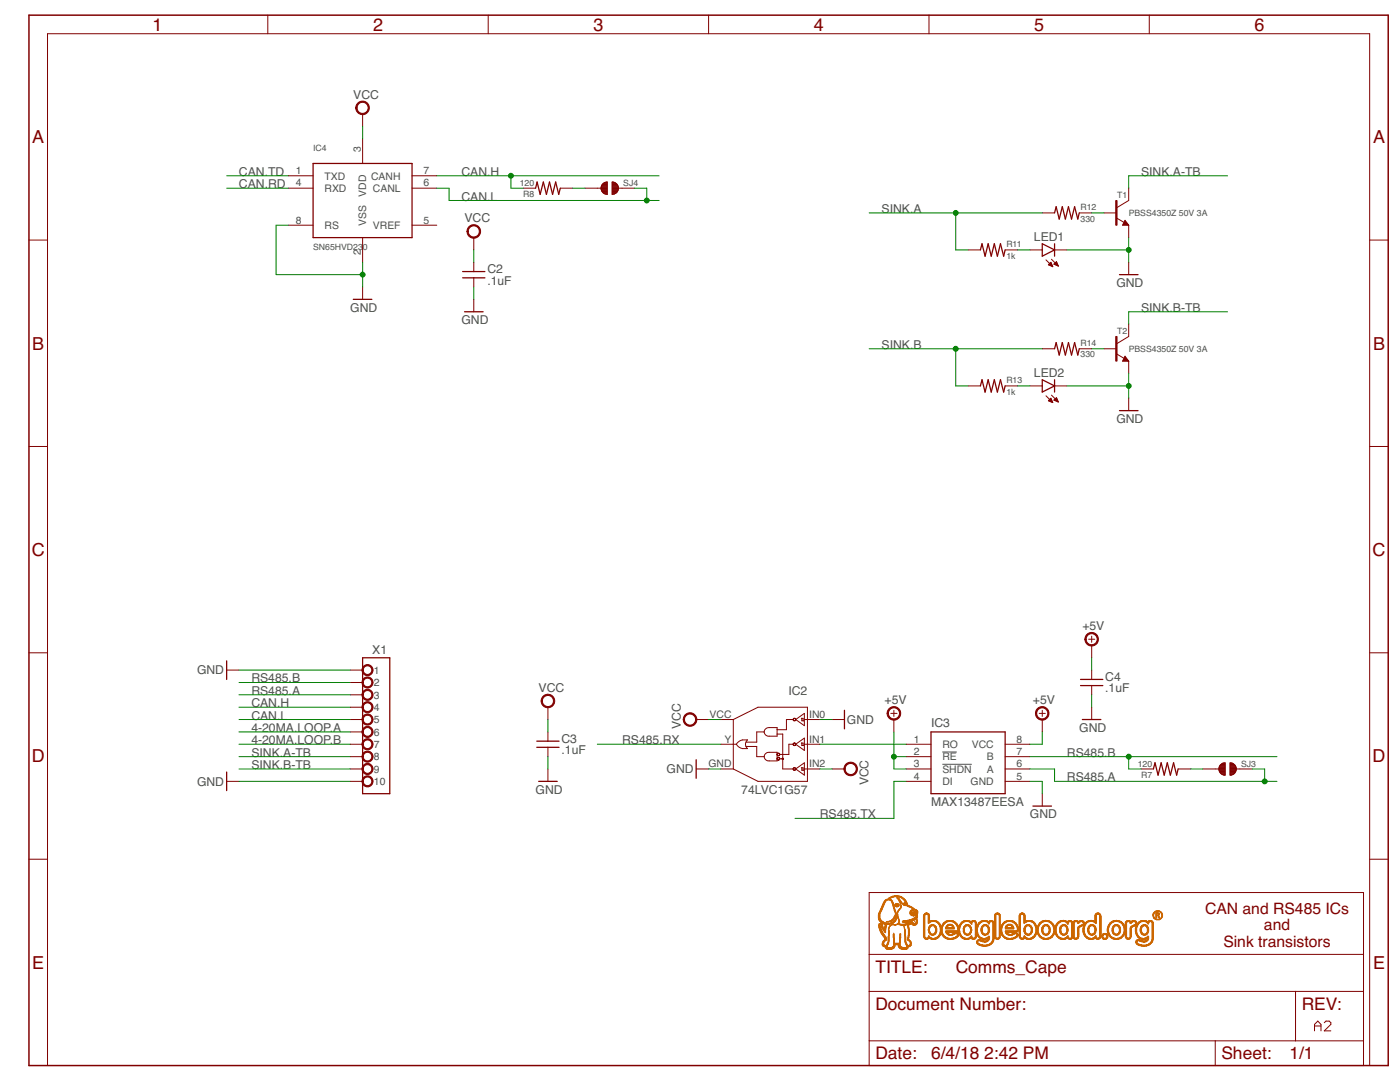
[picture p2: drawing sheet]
<svg xmlns="http://www.w3.org/2000/svg" width="279mm" height="216mm" viewBox="0 0 279 216" stroke-linecap="round" stroke-linejoin="round" font-family="sans-serif">
<defs><g id="words">
<g font-size="3.6" fill="#800000">
<text x="30.5" y="6.1">1</text>
<text x="74.4" y="6.1">2</text>
<text x="118.4" y="6.1">3</text>
<text x="162.4" y="6.1">4</text>
<text x="206.4" y="6.1">5</text>
<text x="250.4" y="6.1">6</text>
<text x="6.4" y="28.6">A</text>
<text x="274" y="28.6">A</text>
<text x="6.4" y="69.8">B</text>
<text x="274" y="69.8">B</text>
<text x="6.3" y="110.9">C</text>
<text x="273.9" y="110.9">C</text>
<text x="6.3" y="152.1">D</text>
<text x="273.9" y="152.1">D</text>
<text x="6.4" y="193.3">E</text>
<text x="274" y="193.3">E</text>
</g>
<g font-size="3.5" fill="#800000">
<text x="174.7" y="194.1">TITLE:</text>
<text x="190.7" y="194.1">Comms_Cape</text>
<text x="174.7" y="201.5">Document Number:</text>
<text x="259.8" y="201.5">REV:</text>
<text x="174.7" y="211.4">Date:</text>
<text x="185.8" y="211.4">6/4/18</text>
<text x="196.4" y="211.4">2:42 PM</text>
<text x="243.8" y="211.4">Sheet:</text>
<text x="257.3" y="211.4">1/1</text>
</g>
<g font-size="3.1" fill="#800000">
<text x="240.5" y="182.3">CAN and RS485 ICs</text>
<text x="252.3" y="185.6">and</text>
<text x="244.1" y="188.9">Sink transistors</text>
</g>
<g font-size="2.4" fill="#505050">
<text x="70.5" y="19.7">VCC</text>
<text x="47.7" y="35.1">CAN.TD</text>
<text x="92.1" y="35.1">CAN.H</text>
<text x="227.7" y="35.1">SINK.A-TB</text>
<text x="47.7" y="37.5">CAN.RD</text>
<text x="92.1" y="40">CAN.L</text>
<text x="92.7" y="44.3">VCC</text>
<text x="175.9" y="42.5">SINK.A</text>
<text x="206.3" y="48.2">LED1</text>
<text x="97.3" y="56.8">.1uF</text>
<text x="97.3" y="54.6">C2</text>
<text x="222.8" y="57.3">GND</text>
<text x="69.9" y="62.2">GND</text>
<text x="92.1" y="64.7">GND</text>
<text x="227.7" y="62.2">SINK.B-TB</text>
<text x="175.9" y="69.6">SINK.B</text>
<text x="206.3" y="75.3">LED2</text>
<text x="222.8" y="84.4">GND</text>
<text x="216" y="125.7">+5V</text>
<text x="74.3" y="130.5">X1</text>
<text x="39.3" y="134.6">GND</text>
<text x="50.2" y="136.2">RS485.B</text>
<text x="220.6" y="135.9">C4</text>
<text x="50.2" y="141.1">CAN.H</text>
<text x="50.2" y="143.6">CAN.L</text>
<text x="50.2" y="138.6">RS485.A</text>
<text x="107.5" y="138">VCC</text>
<text x="157.4" y="138.6">IC2</text>
<text x="176.6" y="140.5">+5V</text>
<text x="206.1" y="140.5">+5V</text>
<text x="220.6" y="138.2">.1uF</text>
<text x="50.2" y="148.5">4-20MA.LOOP.B</text>
<text x="50.2" y="146">4-20MA.LOOP.A</text>
<text x="112.1" y="148.3">C3</text>
<text x="124.1" y="148.5">RS485.RX</text>
<text x="135.9" y="145.4" transform="rotate(-90 135.9 145.4)">VCC</text>
<text x="169" y="144.4">GND</text>
<text x="185.8" y="145.1">IC3</text>
<text x="215.4" y="146">GND</text>
<text x="50.2" y="151">SINK.A-TB</text>
<text x="50.2" y="153.4">SINK.B-TB</text>
<text x="112.1" y="150.5">.1uF</text>
<text x="133" y="154.3">GND</text>
<text x="212.9" y="151">RS485.B</text>
<text x="212.9" y="155.9">RS485.A</text>
<text x="39.3" y="156.8">GND</text>
<text x="106.9" y="158.4">GND</text>
<text x="147.9" y="158.4">74LVC1G57</text>
<text x="173.4" y="156.7" transform="rotate(-90 173.4 156.7)">VCC</text>
<text x="185.8" y="160.8">MAX13487EESA</text>
<text x="163.6" y="163.3">RS485.TX</text>
<text x="205.5" y="163.3">GND</text>
</g>
<g font-size="2.1" fill="#505050">
<text x="59.1" y="34.7">1</text>
<text x="64.8" y="35.8">TXD</text>
<text x="72" y="30.3" transform="rotate(-90 72 30.3)">3</text>
<text x="74.1" y="35.8">CANH</text>
<text x="84.5" y="34.7">7</text>
<text x="59.1" y="37.2">4</text>
<text x="64.8" y="38.3">RXD</text>
<text x="73.1" y="39.3" transform="rotate(-90 73.1 39.3)">VDD</text>
<text x="74.4" y="38.3">CANL</text>
<text x="84.5" y="37.2">6</text>
<text x="59.1" y="44.6">8</text>
<text x="64.8" y="45.7">RS</text>
<text x="73.1" y="45.1" transform="rotate(-90 73.1 45.1)">VSS</text>
<text x="74.4" y="45.7">VREF</text>
<text x="84.5" y="44.6">5</text>
<text x="72" y="50.8" transform="rotate(-90 72 50.8)">2</text>
<text x="74.6" y="134.5">1</text>
<text x="74.6" y="136.9">2</text>
<text x="74.6" y="139.4">3</text>
<text x="74.6" y="141.9">4</text>
<text x="141.6" y="143.2">VCC</text>
<text x="161.5" y="143.2">IN0</text>
<text x="74.6" y="144.3">5</text>
<text x="74.6" y="146.8">6</text>
<text x="74.6" y="149.3">7</text>
<text x="144.6" y="148.2">Y</text>
<text x="161.5" y="148.2">IN1</text>
<text x="182.4" y="148.2">1</text>
<text x="188.1" y="149.2">RO</text>
<text x="193.9" y="149.3">VCC</text>
<text x="202.9" y="148.2">8</text>
<text x="74.6" y="151.7">8</text>
<text x="74.6" y="154.2">9</text>
<text x="141.4" y="153.1">GND</text>
<text x="161.5" y="153.1">IN2</text>
<text x="182.4" y="150.6">2</text>
<text x="182.4" y="153.1">3</text>
<text x="182.4" y="155.6">4</text>
<text x="188.1" y="151.7">RE</text>
<text x="188.1" y="154.2">SHDN</text>
<text x="197" y="154.2">A</text>
<text x="197" y="151.7">B</text>
<text x="202.9" y="155.6">5</text>
<text x="202.9" y="153.1">6</text>
<text x="202.9" y="150.6">7</text>
<text x="74.6" y="156.6">10</text>
<text x="188.1" y="156.6">DI</text>
<text x="193.7" y="156.6">GND</text>
</g>
<g font-size="1.7" fill="#505050">
<text x="62.5" y="30.2">IC4</text>
<text x="103.7" y="37.1">120</text>
<text x="104.4" y="39.3">R8</text>
<text x="124.4" y="37.1">SJ4</text>
<text x="215.6" y="42">R12</text>
<text x="223" y="39.5">T1</text>
<text x="215.6" y="44.2">330</text>
<text x="225.3" y="43.1">PBSS4350Z 50V 3A</text>
<text x="62.5" y="49.9">SN65HVD23</text>
<text x="72.4" y="49.9">0</text>
<text x="200.8" y="51.6">1k</text>
<text x="200.8" y="49.4">R11</text>
<text x="215.6" y="71.3">330</text>
<text x="215.6" y="69.1">R14</text>
<text x="223" y="66.6">T2</text>
<text x="225.3" y="70.2">PBSS4350Z 50V 3A</text>
<text x="200.8" y="76.5">R13</text>
<text x="200.8" y="78.7">1k</text>
<text x="227" y="152.9">120</text>
<text x="227.7" y="155.2">R7</text>
<text x="247.7" y="152.9">SJ3</text>
</g>
</g></defs>
<path d="M188.1 150.1h2.8M188.1 152.5h5.9" fill="none" stroke="#505050" stroke-width=".2"/>
<g fill="none" stroke="#800000" stroke-width=".2">
<path d="M53.4 3v3.7M97.4 3v3.7M141.4 3v3.7M185.4 3v3.7M229.4 3v3.7M57.6 35.1h4.9M57.6 37.5h4.9M72.4 22.8v2.4M72.4 27.7v4.9M82.2 35.1h5M82.2 37.5h5M104.4 37.5h2.5"/>
<path d="M111.8 37.5h2.5M116.8 37.5h3.2M120 37.5v.5M120 37.6h1.2M120 37.5h1.2M120 37.7h1.2M120 37.4h1.2M120 37.8h1.2M120 37.3h1.2M120 37.1h1.2M120 38l.2 .3M120 38h1.2"/>
<path d="M120.1 38.1h1.1M120.1 37h1.1M120.1 36.9l-.1 .6M120.1 36.9h1.1M120.1 38.2h1.1M120.2 36.8h1M120.2 38.3h1M120.2 38.3l.6 .4 .4 .1M120.3 36.7h.9M120.3 38.4h.9M120.4 36.6h.8M120.5 38.5h.7"/>
<path d="M120.6 36.4h.6M120.7 38.7h.5M120.9 36.3h.3M121.2 36.3v2.5M121.2 36.3l-.6 .2-.5 .4M121.2 38.8h.1M122.2 38.8h.1M122.2 38.7h.5M122.2 38.5h.7M122.2 38.4h.8M122.2 38.3h.9M122.2 38.2h1"/>
<path d="M122.2 38.1h1.1M122.2 38h1.1M122.2 37.8h1.2M122.2 37.7h1.2M122.2 37.6h1.2M122.2 37.5h1.2M122.2 37.4h1.2M122.2 37.3h1.2M122.2 37.1h1.1M122.2 37h1.1M122.2 36.9h1M122.2 36.8h.9"/>
<path d="M122.2 36.7h.8M122.2 36.6h.7M122.2 36.4h.5M123.1 38.3l-.5 .4-.4 .1M123.3 36.9l-.7-.5-.4-.1v2.5M123.3 36.9l.1 .6M123.3 38l-.2 .3M123.4 37.5h3.2M123.4 37.5l-.1 .5M225.3 37.5v2.5l-2.5 1.5M5.8 47.9h3.7M57.6 44.9h4.9"/>
<path d="M72.4 47.4v4.9M72.4 57.3v2.4M82.2 44.9h5M94.6 47.4v2.5M94.6 52.3v1.9M94.6 55.4v1.9M94.6 59.7v2.5M193.2 49.9h2.5M200.6 49.9h2.5M205.5 49.9h2.5M208 42.5h2.5M208.7 51.9l1.4 1.3"/>
<path d="M209.2 52.8l.9 .4M209.2 52.8l.5-.5 .4 .9M209.2 52.8h.7M209.3 52.7h.6M209.5 52.6h.3M209.5 53h.5M209.6 52.5h.2M209.7 52.4h.1M209.8 53.1h.2M209.8 51.7l1.4 1.4M210.1 53.2h.1M210.4 52.7h.7"/>
<path d="M210.4 52.6h.6M210.5 49.9h2.4M210.6 52.5h.3M210.6 52.8h.5M210.7 52.4h.2M210.8 52.3h.1M210.8 52.2l-.5 .5 .9 .4M210.8 52.2l.4 .9M210.9 53h.3M211.2 53.1h.1M215.4 42.5h2.5M220.3 42.5h2.5"/>
<path d="M222.8 43.5l2.5 1.4M224.5 44l.8 .9h-1.3zM224.6 44.7h-.1l.1-.3 .2 .4h-.5l.2-.5 .5 .6h-.8l.3-.8 .7 .8M225.3 44.9v2.5M225.3 52.3v2.5M273.3 47.9h3.8M193.2 77h2.5M200.6 77h2.5M205.5 77h2.5M208 69.6h2.5M208.7 79l1.4 1.3M209.3 79.9h.6"/>
<path d="M209.4 79.8h.5M209.5 79.7h.3M209.6 79.6h.2M209.7 79.5l.4 .8-.9-.3zM209.8 78.8l1.4 1.4M210.3 79.8l.5-.4 .4 .8zM210.4 79.8h.6M210.5 77h2.4M210.5 79.7h.5M210.5 79.9h.6M210.6 79.6h.3M210.7 79.5h.2"/>
<path d="M215.4 69.6h2.5M220.3 69.6h2.5M222.8 70.6l2.5 1.5M224.5 71.1l.8 1h-1.3zM224.6 71.8h-.1l.1-.2 .2 .3h-.5l.2-.5 .5 .6h-.8l.3-.8 .7 .9M225.3 64.7v2.4l-2.5 1.5M225.3 72.1v2.4M225.3 79.5v2.4M5.8 89.1h3.7M209.4 80h.6M209.7 80.2h.3M209.9 80.3h.2"/>
<path d="M210.8 80h.3M211.1 80.2h.1M273.3 89.1h3.8M5.8 130.3h3.7M45.2 133.7h2.5M69.9 133.7h2.5M69.9 136.2h2.5M69.9 138.6h2.5M217.3 127.6h1.2M217.9 126.9v1.3M217.9 128.8v2.5M217.9 133.7v1.9"/>
<path d="M217.9 136.8v1.8M273.3 130.3h3.8M45.2 155.9h2.5M69.9 141.1h2.5M69.9 143.6h2.5M69.9 146h2.5M69.9 148.5h2.5M69.9 151h2.5M69.9 153.4h2.5M69.9 155.9h2.5M109.3 141.1v2.5M109.3 146v1.9"/>
<path d="M109.3 149.1v1.9M109.3 153.4v2.5M138.9 143.6h2.5M138.9 153.4h2.5M143.9 143.6h2.4M143.9 148.5h3.1M143.9 153.4h2.4M146.3 143.6l5-2.5h9.8v14.8h-9.8l-5-2.5M146.3 143.6v9.8M147.1 148.3l.3-.3a2.04 2.04 0 0 1 1.8-.4l-.4 .8 .1 .5 .3 .5a1.97 1.97 0 0 1-2.2-.9zM148.9 148.9h2.1v2.1h1.5M152.5 146h-1.5v2.1h-2.1"/>
<path d="M152.7 145.6l.5-.4h1.9v1.7h-1.6a.86 .86 0 0 1-.8-.4 .86 .86 0 0 1 0-.9zM152.7 150.5l.5-.4h1.9v1.7h-1.6a.86 .86 0 0 1-.8-.4 .86 .86 0 0 1 0-.9zM155.1 146.5h1.1v6.9h2.1M155.6 151.4h.6M158.3 143.6h-1.3v2h-1.9M158.3 148.5h-.9v2h-1.8M158.8 143.6l1.7-1.3v2.5zM158.8 148.5l1.7-1.2v2.4zM158.8 153.4l1.7-1.2v2.5zM159.9 143.3h.4v.5M159.9 148.3h.4v.5M159.9 153.2h.4v.5"/>
<path d="M160 143.3v.5h.4M160 148.3v.5h.4M160 153.2v.5h.4M160.5 143.6h3.1M160.5 148.5h3.1M160.5 153.4h3.1M166.1 143.6h2.4M166.1 153.4h2.4M177.8 142.3h1.2M178.4 141.7v1.3M178.4 143.6v2.4M180.9 148.5h4.9"/>
<path d="M180.9 151h4.9M180.9 153.4h4.9M180.9 155.9h4.9M200.6 148.5h4.9M200.6 151h4.9M200.6 153.4h4.9M200.6 155.9h4.9M207.4 142.3h1.2M208 141.7v1.3M208 143.6v2.4M208 158.4v2.4M217.9 141.1v2.5"/>
<path d="M227.7 153.4h2.5M235.1 153.4h2.5M240.1 153.4h3.2M243.3 153.4l.2 .8 .8 .5M243.3 153.6h1.2M243.3 153.5h1.2M243.3 153.4h1.2M243.3 153.7h1.2M243.3 153.2h1.2M243.3 153.1h1.2M243.3 153.8h1.2M243.4 153h1.1"/>
<path d="M243.4 153.9h1.1M243.4 152.9h1.1M243.4 154.1h1.1M243.5 152.8h1M243.5 154.2h1M243.5 152.7l.6-.4 .4-.1v2.5l-.3-.1M243.5 152.7l-.2 .7M243.5 152.7h1M243.6 154.3h.9M243.6 152.5h.9M243.7 154.4h.8M243.8 152.4h.7"/>
<path d="M243.9 154.5h.6M244 152.3h.5M245.5 154.5h.6M245.5 154.4h.8M245.5 154.3h.9M245.5 154.2h1M245.5 154.1h1M245.5 153.9h1.1M245.5 153.8h1.2M245.5 153.7h1.2M245.5 153.6h1.2M245.5 153.5h1.2"/>
<path d="M245.5 153.4h1.2M245.5 153.2h1.2M245.5 153.1h1.2M245.5 153h1.1M245.5 152.9h1.1M245.5 152.8h1M245.5 152.7h.9M245.5 152.5h.8M245.5 152.4h.7M245.5 152.3h.5M246.4 152.7l-.5-.4-.4-.1v2.5l.3-.1M246.4 152.7l.2 .3"/>
<path d="M246.5 154.1l-.4 .4-.4 .2M246.6 153l.1 .4M246.7 153.4h3.2M246.7 153.4l-.2 .7M5.8 171.4h3.7M173.5 178.1h98.6v34.5h-98.6zM273.3 171.4h3.8M173.5 197.8h98.6M173.5 190.4h98.6M258.6 197.8v9.9M9.5 212.6v-205.9h263.8v205.9M173.5 207.7h98.6"/>
<path d="M242.5 207.7v4.9M262.3 205.7v-1.3l.7-.6 .6 .6v1.3M262.3 204.7h1.3M264.3 204.1l.3-.3h.7l.3 .3v.3l-1.3 1.3h1.3"/>
</g>
<g fill="none" stroke="#800000" stroke-width=".25">
<path d="M62.5 32.6h19.7v14.8h-19.7zM106.9 37.5l.3-1.2 .6 2.5 .6-2.5 .7 2.5 .6-2.5 .6 2.5 .6-2.5 .6 2.5 .3-1.3M70.5 59.7h3.7M92.3 55.4h4.5M92.3 54.2h4.5M195.7 49.9l.3-1.3 .6 2.5 .6-2.5 .6 2.5 .6-2.5 .7 2.5 .6-2.5 .6 2.5 .3-1.2M208 48.6l2.5 1.3-2.5 1.2zM210.5 42.5l.3-1.2 .6 2.4 .6-2.4 .6 2.4 .6-2.4 .6 2.4 .7-2.4 .6 2.4 .3-1.2M210.5 48.6v2.5M223.4 54.8h3.7M92.7 62.2h3.7M195.7 77l.3-1.2 .6 2.4 .6-2.4 .6 2.4 .6-2.4 .7 2.4 .6-2.4 .6 2.4 .3-1.2"/>
<path d="M208 75.8l2.5 1.2-2.5 1.2zM210.5 75.8v2.4M210.5 69.6l.3-1.2 .6 2.4 .6-2.4 .6 2.4 .6-2.4 .6 2.4 .7-2.4 .6 2.4 .3-1.2M223.4 81.9h3.7M45.2 131.9v3.7M72.4 131.3h5.4v27.1h-5.4zM215.6 136.8h4.5M215.6 135.6h4.5M45.2 154.1v3.7M107.1 149.1h4.5M107.1 147.9h4.5M107.5 155.9h3.7"/>
<path d="M138.9 151.6v3.7M168.5 141.7v3.7M185.8 146h14.8v12.4h-14.8zM216 143.6h3.7M230.2 153.4l.3-1.2 .6 2.5 .6-2.5 .6 2.5 .7-2.5 .6 2.5 .6-2.5 .6 2.5 .3-1.3M206.1 160.8h3.7"/>
</g>
<g fill="#800000" stroke="#800000" stroke-width=".2">
<path d="M72.6 132.9a1.1 1.1 0 0 1 1.7 .3 1.1 1.1 0 0 1-.7 1.6 1.1 1.1 0 0 1-1.4-1.1h.3a.86 .86 0 0 1 1.2-.8 .86 .86 0 0 1 .2 1.4 .86 .86 0 0 1-1.4-.3v-.3h-.3z" fill-rule="evenodd"/>
<path d="M72.6 135.3a1.1 1.1 0 0 1 1.7 .4 1.1 1.1 0 0 1-.7 1.5 1.1 1.1 0 0 1-1.4-1h.3a.86 .86 0 0 1 1.2-.8 .86 .86 0 0 1 .2 1.4 .86 .86 0 0 1-1.4-.4v-.2h-.3z" fill-rule="evenodd"/>
<path d="M72.6 137.8a1.1 1.1 0 0 1 1.7 .3 1.1 1.1 0 0 1-.7 1.6 1.1 1.1 0 0 1-1.4-1.1h.3a.86 .86 0 0 1 1.2-.8 .86 .86 0 0 1 .2 1.5 .86 .86 0 0 1-1.4-.4v-.3h-.3z" fill-rule="evenodd"/>
<path d="M72.6 140.3a1.1 1.1 0 0 1 1.7 .3 1.1 1.1 0 0 1-.7 1.6 1.1 1.1 0 0 1-1.4-1.1h.3a.86 .86 0 0 1 1.2-.8 .86 .86 0 0 1 .2 1.4 .86 .86 0 0 1-1.4-.3v-.3h-.3z" fill-rule="evenodd"/>
<path d="M72.6 142.7a1.1 1.1 0 0 1 1.7 .4 1.1 1.1 0 0 1-.7 1.6 1.1 1.1 0 0 1-1.4-1.1h.3a.86 .86 0 0 1 1.2-.8 .86 .86 0 0 1 .2 1.4 .86 .86 0 0 1-1.4-.4v-.2h-.3z" fill-rule="evenodd"/>
<path d="M72.6 145.2a1.1 1.1 0 0 1 1.7 .3 1.1 1.1 0 0 1-.7 1.6 1.1 1.1 0 0 1-1.4-1.1h.3a.86 .86 0 0 1 1.2-.8 .86 .86 0 0 1 .2 1.4 .86 .86 0 0 1-1.4-.3v-.3h-.3z" fill-rule="evenodd"/>
<path d="M72.6 147.7a1.1 1.1 0 0 1 1.7 .3 1.1 1.1 0 0 1-.7 1.6 1.1 1.1 0 0 1-1.4-1.1h.3a.86 .86 0 0 1 1.2-.8 .86 .86 0 0 1 .2 1.4 .86 .86 0 0 1-1.4-.3v-.3h-.3z" fill-rule="evenodd"/>
<path d="M72.6 150.1a1.1 1.1 0 0 1 1.7 .4 1.1 1.1 0 0 1-.7 1.5 1.1 1.1 0 0 1-1.4-1h.3a.86 .86 0 0 1 1.2-.9 .86 .86 0 0 1 .2 1.5 .86 .86 0 0 1-1.4-.4v-.2h-.3z" fill-rule="evenodd"/>
<path d="M72.6 152.6a1.1 1.1 0 0 1 1.7 .3 1.1 1.1 0 0 1-.7 1.6 1.1 1.1 0 0 1-1.4-1.1h.3a.86 .86 0 0 1 1.2-.8 .86 .86 0 0 1 .2 1.5 .86 .86 0 0 1-1.4-.4v-.3h-.3z" fill-rule="evenodd"/>
<path d="M72.6 155.1a1.1 1.1 0 0 1 1.7 .3 1.1 1.1 0 0 1-.7 1.6 1.1 1.1 0 0 1-1.4-1.1h.3a.86 .86 0 0 1 1.2-.8 .86 .86 0 0 1 .2 1.4 .86 .86 0 0 1-1.4-.4v-.2h-.3z" fill-rule="evenodd"/>
<path d="M71.4 20.6a1.36 1.36 0 0 1 2.1 .2 1.36 1.36 0 0 1-.8 2 1.36 1.36 0 0 1-1.7-1.3h.2a1.11 1.11 0 0 1 1.6-1 1.11 1.11 0 0 1 .3 1.8 1.11 1.11 0 0 1-1.8-.5l-.1-.3h-.2z" fill-rule="evenodd"/>
<path d="M93.6 45.3a1.36 1.36 0 0 1 2.1 .2 1.36 1.36 0 0 1-.8 2 1.36 1.36 0 0 1-1.7-1.3h.3a1.11 1.11 0 0 1 1.6-.9 1.11 1.11 0 0 1 .1 1.8 1.11 1.11 0 0 1-1.7-.6v-.3h-.3z" fill-rule="evenodd"/>
<path d="M156.1 151.3l.2 .2z" fill-rule="evenodd"/>
<path d="M156.1 151.3h.2v.2h-.2v-.2l.2 .1-.2 .1z" fill-rule="evenodd"/>
<path d="M207 141.4a1.35 1.35 0 0 1 2.2 .2 1.35 1.35 0 0 1-.8 2 1.35 1.35 0 0 1-1.7-1.3h.2a1.11 1.11 0 0 1 1.5-1 1.11 1.11 0 0 1 .3 1.9 1.11 1.11 0 0 1-1.8-.6v-.3h-.2z" fill-rule="evenodd"/>
<path d="M177.4 141.4a1.36 1.36 0 0 1 2.2 .3 1.36 1.36 0 0 1-.9 2 1.36 1.36 0 0 1-1.7-1.4h.3a1.11 1.11 0 0 1 1.6-1 1.11 1.11 0 0 1 .2 1.9 1.11 1.11 0 0 1-1.8-.6v-.3h-.3z" fill-rule="evenodd"/>
<path d="M168.8 152.5a1.35 1.35 0 0 1 2.1 .2 1.35 1.35 0 0 1-.7 2 1.35 1.35 0 0 1-1.8-1.3h.3a1.11 1.11 0 0 1 1.5-1 1.11 1.11 0 0 1 .3 1.8 1.11 1.11 0 0 1-1.8-.5v-.3h-.3z" fill-rule="evenodd"/>
<path d="M136.7 142.6a1.36 1.36 0 0 1 2.2 .2 1.36 1.36 0 0 1-.8 2.1 1.36 1.36 0 0 1-1.7-1.3h.2a1.11 1.11 0 0 1 1.6-1 1.11 1.11 0 0 1 .2 1.9 1.11 1.11 0 0 1-1.8-.7v-.2h-.2z" fill-rule="evenodd"/>
<path d="M108.4 139a1.36 1.36 0 0 1 2.1 .2 1.36 1.36 0 0 1-.8 2 1.36 1.36 0 0 1-1.7-1.3h.2a1.11 1.11 0 0 1 1.7-1 1.11 1.11 0 0 1 .1 1.9 1.11 1.11 0 0 1-1.7-.7l-.1-.2h-.2z" fill-rule="evenodd"/>
<path d="M216.9 126.6a1.35 1.35 0 0 1 2.1 .2 1.35 1.35 0 0 1-.8 2 1.35 1.35 0 0 1-1.7-1.2h.2a1.11 1.11 0 0 1 1.6-1.1 1.11 1.11 0 0 1 .3 1.9 1.11 1.11 0 0 1-1.8-.6l-.1-.2h-.2z" fill-rule="evenodd"/>
<circle cx="158.5" cy="143.6" r=".27"/>
<circle cx="158.5" cy="148.5" r=".27"/>
<circle cx="158.5" cy="153.5" r=".27"/>
<circle cx="155.3" cy="150.6" r=".26"/>
<circle cx="155.3" cy="151.5" r=".26"/>
</g>
<g fill="#800000" stroke="#800000" stroke-width=".2">
<path d="M222.7 40h.2v4.9h-.2z"/>
<path d="M222.7 67.1h.2v5h-.2z"/>
</g>
<path d="M5.8 3h271.3v209.6h-271.3z" fill="none" stroke="#800000" stroke-width=".3"/>
<g fill="none" stroke="#008000" stroke-width=".2">
<path d="M45.2 37.5h12.4M45.2 35.1h12.4M72.4 25.2v2.5M87.2 37.5h2.4v2.5h42M87.2 35.1h44.4M102 35.1v2.4h2.4M114.3 37.5h2.5M126.6 37.5h2.5v2.5M245 35.1h-19.7v2.4M57.6 44.9h-2.5v9.9h17.3M72.4 52.3v5M94.6 49.9v2.4"/>
<path d="M94.6 57.3v2.4M173.5 42.5h34.5M190.7 42.5v7.4h2.5M203.1 49.9h2.4M212.9 49.9h12.4M217.9 42.5h2.4M225.3 47.4v4.9M173.5 69.6h34.5M190.7 69.6v7.4h2.5M203.1 77h2.4M212.9 77h12.4M217.9 69.6h2.4"/>
<path d="M225.3 74.5v5M245 62.2h-19.7v2.5M47.7 133.7h22.2M47.7 136.2h22.2M47.7 138.6h22.2M217.9 131.3v2.4M217.9 138.6v2.5M47.7 153.4h22.2M47.7 143.6h22.2M47.7 155.9h22.2M47.7 148.5h22.2M47.7 151h22.2"/>
<path d="M47.7 141.1h22.2M47.7 146h22.2M109.3 143.6v2.4M109.3 151v2.4M119.2 148.5h24.7M141.4 153.4h2.5M141.4 143.6h2.5M163.6 153.4h2.5M163.6 143.6h2.5M163.6 148.5h17.3M178.4 146v7.4h2.5M178.4 151h2.5"/>
<path d="M180.9 155.9h-2.5v7.4h-19.7M205.5 153.4h5v2.5h44.3M205.5 155.9h2.5v2.5M205.5 151h49.3M208 146v2.5h-2.5M225.3 151v2.4h2.4M237.6 153.4h2.5M249.9 153.4h2.5v2.5"/>
</g>
<g fill="#008000" stroke="#008000" stroke-width=".2">
<circle cx="72.4" cy="54.8" r=".49"/>
<circle cx="225.3" cy="49.9" r=".49"/>
<circle cx="225.3" cy="77" r=".49"/>
<circle cx="178.4" cy="151" r=".49"/>
<circle cx="102" cy="35.1" r=".49"/>
<circle cx="129.1" cy="40" r=".49"/>
<circle cx="225.3" cy="151" r=".49"/>
<circle cx="252.4" cy="155.9" r=".49"/>
<circle cx="190.7" cy="69.6" r=".49"/>
<circle cx="190.7" cy="42.5" r=".49"/>
</g>
<g fill="#c60" stroke="#c60" stroke-width=".2">
<path d="M177.1 189.4h.8z"/>
<path d="M180.1 189.4h.7z"/>
<path d="M176.9 189.3l1.2 .1z"/>
<path d="M179.8 189.3l1.2 .1z"/>
<path d="M176.8 189.3h1.4z"/>
<path d="M179.7 189.3h1.4z"/>
<path d="M176.8 189.2l1.5 .1z"/>
<path d="M179.6 189.2l1.6 .1z"/>
<path d="M176.7 189.2h1.7z"/>
<path d="M179.5 189.2h1.7z"/>
<path d="M176.7 189.1h1.8z"/>
<path d="M179.5 189.1h1.7z"/>
<path d="M176.7 189l.5 .1z"/>
<path d="M177.9 189l.6 .1z"/>
<path d="M179.4 189l.8 .1z"/>
<path d="M180.8 189l.4 .1z"/>
<path d="M176.7 189h.4z"/>
<path d="M178.1 189h.4z"/>
<path d="M179.4 189h.6z"/>
<path d="M181 189h.2z"/>
<path d="M176.6 188.9l.5 .1z"/>
<path d="M178.1 188.9l.5 .1z"/>
<path d="M179.3 188.9l.6 .1z"/>
<path d="M181 188.9l.3 .1z"/>
<path d="M176.4 188.8l.7 .1z"/>
<path d="M178.2 188.8l.4 .1z"/>
<path d="M179.3 188.8l.5 .1z"/>
<path d="M181 188.8l.6 .1z"/>
<path d="M176.3 188.8h.8z"/>
<path d="M178.2 188.8h.4z"/>
<path d="M179.3 188.8h.5z"/>
<path d="M181 188.8h.7z"/>
<path d="M196.3 188.8h.4z"/>
<path d="M228 188.8h.5z"/>
<path d="M176.2 188.7l.9 .1z"/>
<path d="M178.3 188.7l.3 .1z"/>
<path d="M179.3 188.7l.4 .1z"/>
<path d="M181 188.7l.7 .1z"/>
<path d="M195.9 188.7l1.2 .1z"/>
<path d="M227.7 188.7l1.2 .1z"/>
<path d="M176.1 188.7h1z"/>
<path d="M178.4 188.7h.2z"/>
<path d="M179.3 188.7h.3z"/>
<path d="M180.9 188.7h.9z"/>
<path d="M195.6 188.7h1.7z"/>
<path d="M227.4 188.7h1.7z"/>
<path d="M176.1 188.6h.5z"/>
<path d="M176.9 188.6h.2z"/>
<path d="M178.4 188.6h.2z"/>
<path d="M179.3 188.6h.3z"/>
<path d="M180.9 188.6h.2z"/>
<path d="M181.4 188.6h.4z"/>
<path d="M195.5 188.6h2z"/>
<path d="M227.2 188.6h2.1z"/>
<path d="M176 188.5l.4 .1z"/>
<path d="M176.9 188.5l.3 .1z"/>
<path d="M178.4 188.5l.2 .1z"/>
<path d="M179.3 188.5l.3 .1z"/>
<path d="M180.8 188.5l.3 .1z"/>
<path d="M181.6 188.5l.2 .1z"/>
<path d="M195.3 188.5l.9 .1z"/>
<path d="M196.9 188.5l.7 .1z"/>
<path d="M227.1 188.5l.8 .1z"/>
<path d="M228.7 188.5l.7 .1z"/>
<path d="M176 188.5h.4z"/>
<path d="M177 188.5h.2z"/>
<path d="M178.4 188.5h1.2z"/>
<path d="M180.8 188.5h.2z"/>
<path d="M181.7 188.5h.1z"/>
<path d="M195.2 188.5h.6z"/>
<path d="M197.2 188.5h.5z"/>
<path d="M227 188.5h.6z"/>
<path d="M228.9 188.5h.6z"/>
<path d="M176.1 188.4h.3z"/>
<path d="M177 188.4h.2z"/>
<path d="M178.4 188.4h1.2z"/>
<path d="M180.8 188.4h.2z"/>
<path d="M181.7 188.4h.1z"/>
<path d="M195.1 188.4h.5z"/>
<path d="M197.4 188.4h.4z"/>
<path d="M226.9 188.4h.5z"/>
<path d="M229.1 188.4h.5z"/>
<path d="M176.1 188.3l.3 .1z"/>
<path d="M177.1 188.3l.1 .1z"/>
<path d="M178.4 188.3l1.2 .1z"/>
<path d="M180.8 188.3l.2 .1z"/>
<path d="M181.7 188.3l.1 .1z"/>
<path d="M195.1 188.3l.4 .1z"/>
<path d="M197.5 188.3l.4 .1z"/>
<path d="M226.8 188.3l.4 .1z"/>
<path d="M229.2 188.3l.4 .1z"/>
<path d="M176.1 188.3h.3z"/>
<path d="M177.1 188.3h.2z"/>
<path d="M178.4 188.3h1.2z"/>
<path d="M180.7 188.3h.3z"/>
<path d="M181.7 188.3h.2z"/>
<path d="M195 188.3h.3z"/>
<path d="M197.5 188.3h.4z"/>
<path d="M226.8 188.3h.3z"/>
<path d="M229.3 188.3h.4z"/>
<path d="M176.1 188.2l.3 .1z"/>
<path d="M177.1 188.2l.2 .1z"/>
<path d="M178.4 188.2l1.2 .1z"/>
<path d="M180.7 188.2l.2 .1z"/>
<path d="M181.7 188.2l.2 .1z"/>
<path d="M195 188.2l.3 .1z"/>
<path d="M197.7 188.2l.3 .1z"/>
<path d="M226.7 188.2l.3 .1z"/>
<path d="M229.4 188.2l.3 .1z"/>
<path d="M176.1 188.2h.3z"/>
<path d="M177.1 188.2h.3z"/>
<path d="M178.3 188.2h.2z"/>
<path d="M179.5 188.2h.1z"/>
<path d="M180.7 188.2h.2z"/>
<path d="M181.7 188.2h.1z"/>
<path d="M194.9 188.2h.3z"/>
<path d="M197.7 188.2h.3z"/>
<path d="M226.7 188.2h.3z"/>
<path d="M229.5 188.2h.3z"/>
<path d="M176.1 188.1h.3z"/>
<path d="M177.2 188.1h.2z"/>
<path d="M178.3 188.1h.2z"/>
<path d="M179.5 188.1h.2z"/>
<path d="M180.7 188.1h.1z"/>
<path d="M181.7 188.1h.1z"/>
<path d="M194.9 188.1h.2z"/>
<path d="M197.8 188.1h.3z"/>
<path d="M226.7 188.1h.2z"/>
<path d="M229.6 188.1h.3z"/>
<path d="M176.1 188l.3 .1z"/>
<path d="M177.2 188l.2 .1z"/>
<path d="M178.3 188l.2 .1z"/>
<path d="M179.5 188l.2 .1z"/>
<path d="M180.7 188l.1 .1z"/>
<path d="M181.7 188l.1 .1z"/>
<path d="M194.9 188l.2 .1z"/>
<path d="M197.9 188l.3 .1z"/>
<path d="M226.7 188l.2 .1z"/>
<path d="M229.6 188l.3 .1z"/>
<path d="M176.1 188h.3z"/>
<path d="M177.2 188h.2z"/>
<path d="M178.3 188h.2z"/>
<path d="M179.5 188h.2z"/>
<path d="M180.6 188h.2z"/>
<path d="M181.6 188h.2z"/>
<path d="M194.9 188h.2z"/>
<path d="M196.4 188h.3z"/>
<path d="M197.9 188h.3z"/>
<path d="M226.7 188h.2z"/>
<path d="M228.1 188h.4z"/>
<path d="M229.7 188h.2z"/>
<path d="M176.2 187.9h.3z"/>
<path d="M177.2 187.9h.2z"/>
<path d="M178.3 187.9h.2z"/>
<path d="M179.5 187.9h.2z"/>
<path d="M180.6 187.9h.2z"/>
<path d="M181.5 187.9h.3z"/>
<path d="M194.9 187.9h.2z"/>
<path d="M196.1 187.9h.9z"/>
<path d="M197.9 187.9h.3z"/>
<path d="M226.7 187.9h.2z"/>
<path d="M227.9 187.9h.8z"/>
<path d="M229.7 187.9h.3z"/>
<path d="M176.3 187.8l.3 .1z"/>
<path d="M177.2 187.8l.2 .1z"/>
<path d="M178.3 187.8l.2 .1z"/>
<path d="M179.5 187.8l.2 .1z"/>
<path d="M180.6 187.8l.2 .1z"/>
<path d="M181.5 187.8l.3 .1z"/>
<path d="M194.9 187.8l.2 .1z"/>
<path d="M195.9 187.8l1.2 .1z"/>
<path d="M198 187.8l.2 .1z"/>
<path d="M226.7 187.8l.3 .1z"/>
<path d="M227.7 187.8l1.2 .1z"/>
<path d="M229.7 187.8l.3 .1z"/>
<path d="M176.2 187.8h.4z"/>
<path d="M177.2 187.8h.2z"/>
<path d="M178.3 187.8h.2z"/>
<path d="M179.5 187.8h.2z"/>
<path d="M180.6 187.8h.2z"/>
<path d="M181.5 187.8h.2z"/>
<path d="M194.9 187.8h.3z"/>
<path d="M195.7 187.8h1.4z"/>
<path d="M198 187.8h.3z"/>
<path d="M226.7 187.8h.3z"/>
<path d="M227.5 187.8h1.4z"/>
<path d="M229.8 187.8h.3z"/>
<path d="M176.3 187.7h.4z"/>
<path d="M177.2 187.7h.2z"/>
<path d="M178.3 187.7h.2z"/>
<path d="M179.5 187.7h.2z"/>
<path d="M180.6 187.7h.2z"/>
<path d="M181.4 187.7h.3z"/>
<path d="M195 187.7h.3z"/>
<path d="M195.5 187.7h.8z"/>
<path d="M196.8 187.7h.4z"/>
<path d="M198 187.7h.3z"/>
<path d="M226.7 187.7h.4z"/>
<path d="M227.3 187.7h.7z"/>
<path d="M228.6 187.7h.4z"/>
<path d="M229.8 187.7h.3z"/>
<path d="M176.4 187.6l.3 .1z"/>
<path d="M177.2 187.6l.2 .1z"/>
<path d="M178.3 187.6l.2 .1z"/>
<path d="M179.5 187.6l.2 .1z"/>
<path d="M180.6 187.6l.2 .1z"/>
<path d="M181.3 187.6l.3 .1z"/>
<path d="M195 187.6l1 .1z"/>
<path d="M197 187.6l.3 .1z"/>
<path d="M198 187.6l.3 .1z"/>
<path d="M226.8 187.6l1 .1z"/>
<path d="M228.7 187.6l.3 .1z"/>
<path d="M229.8 187.6l.3 .1z"/>
<path d="M176.4 187.6h.5z"/>
<path d="M177.2 187.6h.2z"/>
<path d="M178.3 187.6h.2z"/>
<path d="M179.5 187.6h.2z"/>
<path d="M180.6 187.6h.2z"/>
<path d="M181.1 187.6h.4z"/>
<path d="M195.1 187.6h.8z"/>
<path d="M197 187.6h.3z"/>
<path d="M198.1 187.6h.3z"/>
<path d="M226.8 187.6h.8z"/>
<path d="M228.8 187.6h.3z"/>
<path d="M229.9 187.6h.2z"/>
<path d="M176.6 187.5l.4 .1z"/>
<path d="M177.2 187.5l.2 .1z"/>
<path d="M178.3 187.5l.2 .1z"/>
<path d="M179.5 187.5l.2 .1z"/>
<path d="M180.6 187.5l.2 .1z"/>
<path d="M181 187.5l.5 .1z"/>
<path d="M195.2 187.5l.5 .1z"/>
<path d="M197.1 187.5l.3 .1z"/>
<path d="M198.1 187.5l.3 .1z"/>
<path d="M226.9 187.5l.6 .1z"/>
<path d="M228.9 187.5l.3 .1z"/>
<path d="M229.9 187.5l.2 .1z"/>
<path d="M176.6 187.5h.4z"/>
<path d="M177.2 187.5h.2z"/>
<path d="M178.3 187.5h.2z"/>
<path d="M179.5 187.5h.2z"/>
<path d="M180.6 187.5h.2z"/>
<path d="M181.1 187.5h.2z"/>
<path d="M195.3 187.5h.2z"/>
<path d="M197.2 187.5h.2z"/>
<path d="M198.1 187.5h.3z"/>
<path d="M227 187.5h.3z"/>
<path d="M228.9 187.5h.3z"/>
<path d="M229.9 187.5h.2z"/>
<path d="M176.6 187.4h.3z"/>
<path d="M177.2 187.4h.2z"/>
<path d="M178.3 187.4h.2z"/>
<path d="M179.5 187.4h.2z"/>
<path d="M180.6 187.4h.2z"/>
<path d="M181.1 187.4h.2z"/>
<path d="M184.7 187.4h.4z"/>
<path d="M185.9 187.4h.8z"/>
<path d="M189.1 187.4h1.1z"/>
<path d="M192.5 187.4h.8z"/>
<path d="M194.1 187.4h.3z"/>
<path d="M196 187.4h.8z"/>
<path d="M197.2 187.4h.2z"/>
<path d="M198.2 187.4h.2z"/>
<path d="M198.9 187.4h.3z"/>
<path d="M201 187.4h1.1z"/>
<path d="M203.9 187.4h.3z"/>
<path d="M204.9 187.4h.8z"/>
<path d="M208.3 187.4h.9z"/>
<path d="M211.7 187.4h.9z"/>
<path d="M213.4 187.4h.3z"/>
<path d="M214.6 187.4h.3z"/>
<path d="M217.3 187.4h.8z"/>
<path d="M218.9 187.4h.4z"/>
<path d="M220.2 187.4h.6z"/>
<path d="M222.3 187.4h.9z"/>
<path d="M225 187.4h.3z"/>
<path d="M227.7 187.4h.9z"/>
<path d="M228.9 187.4h.3z"/>
<path d="M229.9 187.4h.2z"/>
<path d="M176.6 187.3l.3 .1z"/>
<path d="M177.2 187.3l.2 .1z"/>
<path d="M178.3 187.3l.2 .1z"/>
<path d="M179.5 187.3l.2 .1z"/>
<path d="M180.6 187.3l.2 .1z"/>
<path d="M181.1 187.3l.2 .1z"/>
<path d="M184.6 187.3l.7 .1z"/>
<path d="M185.7 187.3l1.2 .1z"/>
<path d="M189 187.3l1.4 .1z"/>
<path d="M192.3 187.3l1.2 .1z"/>
<path d="M194 187.3l.6 .1z"/>
<path d="M195.8 187.3l1.2 .1z"/>
<path d="M197.2 187.3l.3 .1z"/>
<path d="M198.2 187.3l.2 .1z"/>
<path d="M198.7 187.3l.7 .1z"/>
<path d="M200.8 187.3l1.5 .1z"/>
<path d="M203.7 187.3l.6 .1z"/>
<path d="M204.8 187.3l1.1 .1z"/>
<path d="M208.1 187.3l1.3 .1z"/>
<path d="M211.5 187.3l1.2 .1z"/>
<path d="M213.2 187.3l.7 .1z"/>
<path d="M214.4 187.3l.6 .1z"/>
<path d="M217.1 187.3l1.2 .1z"/>
<path d="M218.8 187.3l.6 .1z"/>
<path d="M220.1 187.3l.8 .1z"/>
<path d="M222.1 187.3l1.3 .1z"/>
<path d="M224.8 187.3l.7 .1z"/>
<path d="M227.5 187.3l1.3 .1z"/>
<path d="M229 187.3l.2 .1z"/>
<path d="M229.9 187.3l.3 .1z"/>
<path d="M176.6 187.3h.3z"/>
<path d="M177.2 187.3h.2z"/>
<path d="M178.3 187.3h.2z"/>
<path d="M179.5 187.3h.2z"/>
<path d="M180.6 187.3h.2z"/>
<path d="M181.2 187.3h.1z"/>
<path d="M184.6 187.3h.7z"/>
<path d="M185.6 187.3h1.4z"/>
<path d="M188.8 187.3h1.8z"/>
<path d="M192.2 187.3h1.4z"/>
<path d="M193.9 187.3h.8z"/>
<path d="M195.6 187.3h1.5z"/>
<path d="M197.2 187.3h.3z"/>
<path d="M198.2 187.3h.2z"/>
<path d="M198.7 187.3h.7z"/>
<path d="M200.7 187.3h1.8z"/>
<path d="M203.6 187.3h.8z"/>
<path d="M204.7 187.3h1.4z"/>
<path d="M207.9 187.3h1.7z"/>
<path d="M211.4 187.3h1.5z"/>
<path d="M213.1 187.3h.8z"/>
<path d="M214.3 187.3h.8z"/>
<path d="M217 187.3h1.5z"/>
<path d="M218.7 187.3h.8z"/>
<path d="M220 187.3h.9z"/>
<path d="M222 187.3h1.6z"/>
<path d="M224.8 187.3h.8z"/>
<path d="M227.4 187.3h1.5z"/>
<path d="M229 187.3h.2z"/>
<path d="M229.9 187.3h.3z"/>
<path d="M176.6 187.2h.3z"/>
<path d="M177.2 187.2h.2z"/>
<path d="M178.3 187.2h.2z"/>
<path d="M179.5 187.2h.2z"/>
<path d="M180.6 187.2h.2z"/>
<path d="M181.2 187.2h.1z"/>
<path d="M184.5 187.2h.9z"/>
<path d="M185.5 187.2h.6z"/>
<path d="M186.4 187.2h.7z"/>
<path d="M188.7 187.2h.7z"/>
<path d="M189.9 187.2h.8z"/>
<path d="M192.1 187.2h.6z"/>
<path d="M193.1 187.2h.6z"/>
<path d="M193.8 187.2h1z"/>
<path d="M195.6 187.2h.6z"/>
<path d="M196.6 187.2h.9z"/>
<path d="M198.2 187.2h.2z"/>
<path d="M198.6 187.2h.9z"/>
<path d="M200.6 187.2h.7z"/>
<path d="M201.8 187.2h.8z"/>
<path d="M203.5 187.2h1z"/>
<path d="M204.6 187.2h.5z"/>
<path d="M205.5 187.2h.7z"/>
<path d="M207.8 187.2h.7z"/>
<path d="M208.9 187.2h.8z"/>
<path d="M211.3 187.2h.7z"/>
<path d="M212.4 187.2h.5z"/>
<path d="M213.1 187.2h.9z"/>
<path d="M214.2 187.2h1z"/>
<path d="M217 187.2h.6z"/>
<path d="M218 187.2h.5z"/>
<path d="M218.7 187.2h.8z"/>
<path d="M220 187.2h.4z"/>
<path d="M220.6 187.2h.4z"/>
<path d="M221.9 187.2h.6z"/>
<path d="M223 187.2h.7z"/>
<path d="M224.7 187.2h.9z"/>
<path d="M227.4 187.2h.6z"/>
<path d="M228.3 187.2h.9z"/>
<path d="M229.9 187.2h.3z"/>
<path d="M176.6 187.1l.3 .1z"/>
<path d="M177.2 187.1l.2 .1z"/>
<path d="M178.3 187.1l.1 .1z"/>
<path d="M179.5 187.1l.3 .1z"/>
<path d="M180.6 187.1l.2 .1z"/>
<path d="M181.2 187.1l.1 .1z"/>
<path d="M184.4 187.1l.3 .1z"/>
<path d="M185.1 187.1l.8 .1z"/>
<path d="M186.7 187.1l.5 .1z"/>
<path d="M188.6 187.1l.5 .1z"/>
<path d="M190.2 187.1l.7 .1z"/>
<path d="M192 187.1l.5 .1z"/>
<path d="M193.4 187.1l.4 .1z"/>
<path d="M193.8 187.1l.3 .1z"/>
<path d="M194.5 187.1l.3 .1z"/>
<path d="M195.5 187.1l.5 .1z"/>
<path d="M196.8 187.1l.7 .1z"/>
<path d="M198.2 187.1l.2 .1z"/>
<path d="M198.6 187.1l.3 .1z"/>
<path d="M199.2 187.1l.3 .1z"/>
<path d="M200.4 187.1l.6 .1z"/>
<path d="M202.1 187.1l.6 .1z"/>
<path d="M203.5 187.1l.3 .1z"/>
<path d="M204.2 187.1l.7 .1z"/>
<path d="M205.8 187.1l.4 .1z"/>
<path d="M207.8 187.1l.5 .1z"/>
<path d="M209.3 187.1l.5 .1z"/>
<path d="M211.2 187.1l.5 .1z"/>
<path d="M212.6 187.1l.4 .1z"/>
<path d="M213 187.1l.3 .1z"/>
<path d="M213.7 187.1l.3 .1z"/>
<path d="M214.2 187.1l.3 .1z"/>
<path d="M214.9 187.1l.3 .1z"/>
<path d="M216.8 187.1l.5 .1z"/>
<path d="M218.1 187.1l.8 .1z"/>
<path d="M219.3 187.1l.3 .1z"/>
<path d="M220 187.1l.3 .1z"/>
<path d="M220.7 187.1l.3 .1z"/>
<path d="M221.8 187.1l.5 .1z"/>
<path d="M223.3 187.1l.5 .1z"/>
<path d="M224.7 187.1l.3 .1z"/>
<path d="M225.3 187.1l.3 .1z"/>
<path d="M227.2 187.1l.5 .1z"/>
<path d="M228.6 187.1l.6 .1z"/>
<path d="M229.9 187.1l.3 .1z"/>
<path d="M176.5 187.1h.4z"/>
<path d="M177.2 187.1h.2z"/>
<path d="M178.3 187.1h.1z"/>
<path d="M179.5 187.1h.3z"/>
<path d="M180.6 187.1h.2z"/>
<path d="M181.1 187.1h.3z"/>
<path d="M184.4 187.1h.3z"/>
<path d="M185.2 187.1h.5z"/>
<path d="M186.8 187.1h.5z"/>
<path d="M188.5 187.1h.5z"/>
<path d="M190.4 187.1h.5z"/>
<path d="M191.9 187.1h.5z"/>
<path d="M193.4 187.1h.7z"/>
<path d="M194.6 187.1h.2z"/>
<path d="M195.4 187.1h.4z"/>
<path d="M197 187.1h.5z"/>
<path d="M198.2 187.1h.2z"/>
<path d="M198.5 187.1h.3z"/>
<path d="M199.3 187.1h.3z"/>
<path d="M200.4 187.1h.4z"/>
<path d="M202.3 187.1h.5z"/>
<path d="M203.5 187.1h.2z"/>
<path d="M204.3 187.1h.5z"/>
<path d="M205.9 187.1h.5z"/>
<path d="M207.6 187.1h.4z"/>
<path d="M209.4 187.1h.4z"/>
<path d="M211.2 187.1h.4z"/>
<path d="M212.7 187.1h.6z"/>
<path d="M213.8 187.1h.3z"/>
<path d="M214.2 187.1h.2z"/>
<path d="M214.9 187.1h.3z"/>
<path d="M216.8 187.1h.4z"/>
<path d="M218.3 187.1h.5z"/>
<path d="M219.4 187.1h.2z"/>
<path d="M219.9 187.1h.3z"/>
<path d="M220.8 187.1h.2z"/>
<path d="M221.7 187.1h.4z"/>
<path d="M223.5 187.1h.4z"/>
<path d="M224.6 187.1h.3z"/>
<path d="M225.4 187.1h.3z"/>
<path d="M227.2 187.1h.3z"/>
<path d="M228.7 187.1h.5z"/>
<path d="M229.9 187.1h.3z"/>
<path d="M176.4 187h.5z"/>
<path d="M177.2 187h.2z"/>
<path d="M178.3 187h.1z"/>
<path d="M179.6 187h.1z"/>
<path d="M180.6 187h.2z"/>
<path d="M181.2 187h.2z"/>
<path d="M184.4 187h.2z"/>
<path d="M185.3 187h.3z"/>
<path d="M186.9 187h.4z"/>
<path d="M188.4 187h.4z"/>
<path d="M190.6 187h.4z"/>
<path d="M191.9 187h.4z"/>
<path d="M193.6 187h.4z"/>
<path d="M194.6 187h.2z"/>
<path d="M195.3 187h.4z"/>
<path d="M197.1 187h.4z"/>
<path d="M198.2 187h.2z"/>
<path d="M198.5 187h.2z"/>
<path d="M199.4 187h.2z"/>
<path d="M200.3 187h.4z"/>
<path d="M202.5 187h.4z"/>
<path d="M203.5 187h.2z"/>
<path d="M204.3 187h.4z"/>
<path d="M206 187h.4z"/>
<path d="M207.6 187h.4z"/>
<path d="M209.5 187h.5z"/>
<path d="M211.1 187h.4z"/>
<path d="M212.8 187h.4z"/>
<path d="M213.8 187h.3z"/>
<path d="M214.2 187h.2z"/>
<path d="M215 187h.2z"/>
<path d="M216.7 187h.4z"/>
<path d="M218.4 187h.4z"/>
<path d="M219.4 187h.3z"/>
<path d="M219.9 187h.3z"/>
<path d="M220.9 187h.2z"/>
<path d="M221.6 187h.4z"/>
<path d="M223.6 187h.3z"/>
<path d="M224.6 187h.3z"/>
<path d="M225.5 187h.2z"/>
<path d="M227.1 187h.4z"/>
<path d="M228.9 187h.3z"/>
<path d="M229.9 187h.3z"/>
<path d="M176.4 186.9l.4 .1z"/>
<path d="M177.2 186.9l.2 .1z"/>
<path d="M178.3 186.9l.1 .1z"/>
<path d="M179.6 186.9l.1 .1z"/>
<path d="M180.6 186.9l.2 .1z"/>
<path d="M181.2 186.9l.2 .1z"/>
<path d="M184.4 186.9l.2 .1z"/>
<path d="M185.3 186.9l.2 .1z"/>
<path d="M187 186.9l.4 .1z"/>
<path d="M188.3 186.9l.4 .1z"/>
<path d="M190.7 186.9l.4 .1z"/>
<path d="M191.8 186.9l.3 .1z"/>
<path d="M193.6 186.9l.4 .1z"/>
<path d="M194.6 186.9l.2 .1z"/>
<path d="M195.3 186.9l.3 .1z"/>
<path d="M197.2 186.9l.3 .1z"/>
<path d="M198.2 186.9l.2 .1z"/>
<path d="M198.5 186.9l.2 .1z"/>
<path d="M199.4 186.9l.2 .1z"/>
<path d="M200.3 186.9l.3 .1z"/>
<path d="M202.6 186.9l.4 .1z"/>
<path d="M203.4 186.9l.2 .1z"/>
<path d="M204.4 186.9l.3 .1z"/>
<path d="M206.1 186.9l.4 .1z"/>
<path d="M207.5 186.9l.4 .1z"/>
<path d="M209.6 186.9l.4 .1z"/>
<path d="M211 186.9l.4 .1z"/>
<path d="M212.9 186.9l.3 .1z"/>
<path d="M213.9 186.9l.1 .1z"/>
<path d="M214.1 186.9l.3 .1z"/>
<path d="M215.1 186.9l.1 .1z"/>
<path d="M216.6 186.9l.4 .1z"/>
<path d="M218.5 186.9l.3 .1z"/>
<path d="M219.4 186.9l.3 .1z"/>
<path d="M219.9 186.9l.2 .1z"/>
<path d="M220.9 186.9l.2 .1z"/>
<path d="M221.6 186.9l.3 .1z"/>
<path d="M223.7 186.9l.3 .1z"/>
<path d="M224.6 186.9l.2 .1z"/>
<path d="M225.5 186.9l.2 .1z"/>
<path d="M227 186.9l.4 .1z"/>
<path d="M228.9 186.9l.3 .1z"/>
<path d="M229.9 186.9l.3 .1z"/>
<path d="M176.4 186.9h.3z"/>
<path d="M177.2 186.9h.2z"/>
<path d="M178.3 186.9h.1z"/>
<path d="M179.6 186.9h.1z"/>
<path d="M180.6 186.9h.2z"/>
<path d="M181.2 186.9h.2z"/>
<path d="M184.4 186.9h.2z"/>
<path d="M185.3 186.9h.2z"/>
<path d="M187.2 186.9h.3z"/>
<path d="M188.3 186.9h.4z"/>
<path d="M190.8 186.9h.4z"/>
<path d="M191.7 186.9h.3z"/>
<path d="M193.7 186.9h.3z"/>
<path d="M194.6 186.9h.2z"/>
<path d="M195.2 186.9h.3z"/>
<path d="M197.2 186.9h.3z"/>
<path d="M198.2 186.9h.2z"/>
<path d="M198.5 186.9h.2z"/>
<path d="M199.4 186.9h.2z"/>
<path d="M200.2 186.9h.3z"/>
<path d="M202.7 186.9h.3z"/>
<path d="M203.4 186.9h.2z"/>
<path d="M204.3 186.9h.3z"/>
<path d="M206.2 186.9h.3z"/>
<path d="M207.4 186.9h.4z"/>
<path d="M209.7 186.9h.4z"/>
<path d="M211 186.9h.3z"/>
<path d="M212.9 186.9h.3z"/>
<path d="M213.9 186.9h.1z"/>
<path d="M214.1 186.9h.3z"/>
<path d="M215.1 186.9h.2z"/>
<path d="M216.6 186.9h.3z"/>
<path d="M218.5 186.9h.3z"/>
<path d="M219.5 186.9h.2z"/>
<path d="M219.9 186.9h.2z"/>
<path d="M220.9 186.9h.2z"/>
<path d="M221.5 186.9h.3z"/>
<path d="M223.8 186.9h.3z"/>
<path d="M224.6 186.9h.2z"/>
<path d="M225.5 186.9h.3z"/>
<path d="M227 186.9h.3z"/>
<path d="M229 186.9h.2z"/>
<path d="M229.9 186.9h.3z"/>
<path d="M176.3 186.8l.4 .1z"/>
<path d="M177.2 186.8l.2 .1z"/>
<path d="M178.3 186.8l.1 .1z"/>
<path d="M179.6 186.8l.1 .1z"/>
<path d="M180.6 186.8l.1 .1z"/>
<path d="M181.2 186.8l.2 .1z"/>
<path d="M184.3 186.8l.3 .1z"/>
<path d="M185.3 186.8l.2 .1z"/>
<path d="M187.2 186.8l.3 .1z"/>
<path d="M188.2 186.8l.3 .1z"/>
<path d="M190.9 186.8l.3 .1z"/>
<path d="M191.7 186.8l.3 .1z"/>
<path d="M193.8 186.8l.1 .1z"/>
<path d="M194.6 186.8l.2 .1z"/>
<path d="M195.2 186.8l.3 .1z"/>
<path d="M197.2 186.8l.3 .1z"/>
<path d="M198.2 186.8l.2 .1z"/>
<path d="M198.5 186.8l.2 .1z"/>
<path d="M199.4 186.8l.2 .1z"/>
<path d="M200.1 186.8l.3 .1z"/>
<path d="M202.8 186.8l.3 .1z"/>
<path d="M203.4 186.8l.2 .1z"/>
<path d="M204.4 186.8l.1 .1z"/>
<path d="M206.2 186.8l.3 .1z"/>
<path d="M207.4 186.8l.3 .1z"/>
<path d="M209.8 186.8l.3 .1z"/>
<path d="M210.9 186.8l.3 .1z"/>
<path d="M213 186.8l.2 .1z"/>
<path d="M213.9 186.8l.5 .1z"/>
<path d="M215.1 186.8l.2 .1z"/>
<path d="M216.5 186.8l.3 .1z"/>
<path d="M218.5 186.8l.2 .1z"/>
<path d="M219.5 186.8l.2 .1z"/>
<path d="M219.9 186.8l.2 .1z"/>
<path d="M220.9 186.8l.2 .1z"/>
<path d="M221.4 186.8l.3 .1z"/>
<path d="M223.8 186.8l.3 .1z"/>
<path d="M224.6 186.8l.2 .1z"/>
<path d="M225.5 186.8l.3 .1z"/>
<path d="M227 186.8l.2 .1z"/>
<path d="M229 186.8l.2 .1z"/>
<path d="M229.9 186.8l.3 .1z"/>
<path d="M176.3 186.8h.4z"/>
<path d="M177.3 186.8h.2z"/>
<path d="M178.3 186.8h.1z"/>
<path d="M179.6 186.8h.1z"/>
<path d="M180.5 186.8h.2z"/>
<path d="M181.2 186.8h.2z"/>
<path d="M184.3 186.8h.3z"/>
<path d="M185.3 186.8h.1z"/>
<path d="M187.3 186.8h.2z"/>
<path d="M188.2 186.8h.2z"/>
<path d="M191 186.8h.2z"/>
<path d="M191.6 186.8h.3z"/>
<path d="M193.8 186.8h.2z"/>
<path d="M194.6 186.8h.3z"/>
<path d="M195.1 186.8h.3z"/>
<path d="M198.2 186.8h.2z"/>
<path d="M198.5 186.8h.2z"/>
<path d="M199.4 186.8h.2z"/>
<path d="M200.1 186.8h.3z"/>
<path d="M202.8 186.8h.3z"/>
<path d="M203.4 186.8h.2z"/>
<path d="M204.4 186.8h.1z"/>
<path d="M206.3 186.8h.3z"/>
<path d="M207.4 186.8h.2z"/>
<path d="M209.8 186.8h.3z"/>
<path d="M210.8 186.8h.3z"/>
<path d="M213 186.8h.2z"/>
<path d="M213.9 186.8h.5z"/>
<path d="M215.1 186.8h.2z"/>
<path d="M216.5 186.8h.3z"/>
<path d="M218.6 186.8h.1z"/>
<path d="M219.5 186.8h.2z"/>
<path d="M219.9 186.8h.2z"/>
<path d="M220.9 186.8h.2z"/>
<path d="M221.4 186.8h.3z"/>
<path d="M223.9 186.8h.3z"/>
<path d="M224.6 186.8h.2z"/>
<path d="M225.5 186.8h.3z"/>
<path d="M226.9 186.8h.3z"/>
<path d="M229.9 186.8h.3z"/>
<path d="M176.2 186.7h.4z"/>
<path d="M177.3 186.7h.2z"/>
<path d="M178.3 186.7h.1z"/>
<path d="M179.6 186.7h.1z"/>
<path d="M180.5 186.7h.2z"/>
<path d="M181.2 186.7h.3z"/>
<path d="M184.3 186.7h.3z"/>
<path d="M187.3 186.7h.3z"/>
<path d="M188.2 186.7h.2z"/>
<path d="M191 186.7h.3z"/>
<path d="M191.6 186.7h.3z"/>
<path d="M194.6 186.7h.3z"/>
<path d="M195.1 186.7h.3z"/>
<path d="M198.2 186.7h.2z"/>
<path d="M198.5 186.7h.2z"/>
<path d="M199.4 186.7h.2z"/>
<path d="M200 186.7h.3z"/>
<path d="M202.9 186.7h.3z"/>
<path d="M203.4 186.7h.2z"/>
<path d="M206.4 186.7h.3z"/>
<path d="M207.3 186.7h.3z"/>
<path d="M209.9 186.7h.3z"/>
<path d="M210.8 186.7h.3z"/>
<path d="M213.9 186.7h.5z"/>
<path d="M215.1 186.7h.2z"/>
<path d="M216.5 186.7h.2z"/>
<path d="M219.5 186.7h.2z"/>
<path d="M219.9 186.7h.2z"/>
<path d="M220.9 186.7h.2z"/>
<path d="M221.4 186.7h.2z"/>
<path d="M224 186.7h.3z"/>
<path d="M224.6 186.7h.2z"/>
<path d="M225.5 186.7h.3z"/>
<path d="M226.9 186.7h.3z"/>
<path d="M229.9 186.7h.3z"/>
<path d="M176.2 186.6l.4 .1z"/>
<path d="M177.3 186.6l.2 .1z"/>
<path d="M178.3 186.6l.1 .1z"/>
<path d="M179.6 186.6l.1 .1z"/>
<path d="M180.5 186.6l.2 .1z"/>
<path d="M181.3 186.6l.2 .1z"/>
<path d="M184.3 186.6l.3 .1z"/>
<path d="M187.3 186.6l.3 .1z"/>
<path d="M188.1 186.6l.2 .1z"/>
<path d="M191.1 186.6l.2 .1z"/>
<path d="M191.6 186.6l.3 .1z"/>
<path d="M194.6 186.6l.3 .1z"/>
<path d="M195.1 186.6l.2 .1z"/>
<path d="M198.2 186.6l.2 .1z"/>
<path d="M198.5 186.6l.2 .1z"/>
<path d="M199.4 186.6l.2 .1z"/>
<path d="M200 186.6l.3 .1z"/>
<path d="M203 186.6l.2 .1z"/>
<path d="M203.4 186.6l.2 .1z"/>
<path d="M206.4 186.6l.3 .1z"/>
<path d="M207.3 186.6l.3 .1z"/>
<path d="M210 186.6l.3 .1z"/>
<path d="M210.8 186.6l.3 .1z"/>
<path d="M213.9 186.6l.5 .1z"/>
<path d="M215.1 186.6l.2 .1z"/>
<path d="M216.4 186.6l.3 .1z"/>
<path d="M219.5 186.6l.2 .1z"/>
<path d="M219.9 186.6l.3 .1z"/>
<path d="M220.9 186.6l.2 .1z"/>
<path d="M221.3 186.6l.3 .1z"/>
<path d="M224 186.6l.3 .1z"/>
<path d="M224.6 186.6l.2 .1z"/>
<path d="M225.5 186.6l.3 .1z"/>
<path d="M226.8 186.6l.3 .1z"/>
<path d="M229.9 186.6l.3 .1z"/>
<path d="M176.1 186.6h.4z"/>
<path d="M177.3 186.6h.2z"/>
<path d="M178.3 186.6h.1z"/>
<path d="M179.6 186.6h.1z"/>
<path d="M180.5 186.6h.2z"/>
<path d="M181.3 186.6h.2z"/>
<path d="M184.3 186.6h.3z"/>
<path d="M185.9 186.6h.4z"/>
<path d="M187.4 186.6h.2z"/>
<path d="M188 186.6h.3z"/>
<path d="M189.3 186.6h.8z"/>
<path d="M191.1 186.6h.2z"/>
<path d="M191.6 186.6h.2z"/>
<path d="M192.9 186.6h.4z"/>
<path d="M194.6 186.6h.3z"/>
<path d="M195 186.6h.3z"/>
<path d="M196.4 186.6h.4z"/>
<path d="M198.2 186.6h.2z"/>
<path d="M198.5 186.6h.2z"/>
<path d="M199.4 186.6h.2z"/>
<path d="M199.9 186.6h.3z"/>
<path d="M201.3 186.6h.7z"/>
<path d="M203 186.6h.2z"/>
<path d="M203.4 186.6h.2z"/>
<path d="M205 186.6h.4z"/>
<path d="M206.5 186.6h.2z"/>
<path d="M207.2 186.6h.3z"/>
<path d="M208.6 186.6h.4z"/>
<path d="M210 186.6h.3z"/>
<path d="M210.8 186.6h.2z"/>
<path d="M212.1 186.6h.4z"/>
<path d="M213.9 186.6h.5z"/>
<path d="M215.1 186.6h.2z"/>
<path d="M216.4 186.6h.2z"/>
<path d="M217.7 186.6h.4z"/>
<path d="M219.5 186.6h.2z"/>
<path d="M219.9 186.6h.3z"/>
<path d="M220.8 186.6h.2z"/>
<path d="M221.3 186.6h.3z"/>
<path d="M222.6 186.6h.4z"/>
<path d="M224.1 186.6h.2z"/>
<path d="M224.6 186.6h.2z"/>
<path d="M225.5 186.6h.3z"/>
<path d="M226.8 186.6h.3z"/>
<path d="M228.2 186.6h.4z"/>
<path d="M229.9 186.6h.3z"/>
<path d="M176.1 186.5h.4z"/>
<path d="M177.3 186.5h.2z"/>
<path d="M178.3 186.5h.1z"/>
<path d="M179.6 186.5h.1z"/>
<path d="M180.5 186.5h.2z"/>
<path d="M181.3 186.5h.2z"/>
<path d="M184.3 186.5h.3z"/>
<path d="M185.8 186.5h.6z"/>
<path d="M187.5 186.5h.2z"/>
<path d="M188 186.5h.3z"/>
<path d="M189.2 186.5h1z"/>
<path d="M191.1 186.5h.2z"/>
<path d="M191.5 186.5h.2z"/>
<path d="M192.8 186.5h.6z"/>
<path d="M194.6 186.5h.3z"/>
<path d="M195 186.5h.3z"/>
<path d="M196.3 186.5h.7z"/>
<path d="M198.2 186.5h.2z"/>
<path d="M198.5 186.5h.2z"/>
<path d="M199.4 186.5h.2z"/>
<path d="M199.9 186.5h.3z"/>
<path d="M201.1 186.5h1z"/>
<path d="M203 186.5h.2z"/>
<path d="M203.4 186.5h.2z"/>
<path d="M204.9 186.5h.6z"/>
<path d="M206.5 186.5h.2z"/>
<path d="M207.2 186.5h.2z"/>
<path d="M208.4 186.5h.7z"/>
<path d="M210 186.5h.3z"/>
<path d="M210.7 186.5h.3z"/>
<path d="M212 186.5h.7z"/>
<path d="M213.9 186.5h.5z"/>
<path d="M215.1 186.5h.2z"/>
<path d="M216.3 186.5h.3z"/>
<path d="M217.6 186.5h.7z"/>
<path d="M219.5 186.5h.2z"/>
<path d="M220 186.5h.3z"/>
<path d="M220.7 186.5h.3z"/>
<path d="M221.2 186.5h.3z"/>
<path d="M222.4 186.5h.8z"/>
<path d="M224.1 186.5h.3z"/>
<path d="M224.6 186.5h.2z"/>
<path d="M225.5 186.5h.3z"/>
<path d="M226.8 186.5h.2z"/>
<path d="M228 186.5h.7z"/>
<path d="M229.9 186.5h.3z"/>
<path d="M176 186.5h.4z"/>
<path d="M185.7 186.5h.9z"/>
<path d="M188 186.5h.2z"/>
<path d="M189.1 186.5h1.3z"/>
<path d="M192.6 186.5h.9z"/>
<path d="M196.2 186.5h.9z"/>
<path d="M199.9 186.5h.2z"/>
<path d="M201 186.5h1.3z"/>
<path d="M204.7 186.5h1z"/>
<path d="M206.5 186.5h.3z"/>
<path d="M207.1 186.5h.3z"/>
<path d="M208.3 186.5h.9z"/>
<path d="M210.1 186.5h.2z"/>
<path d="M211.9 186.5h.9z"/>
<path d="M217.4 186.5h.9z"/>
<path d="M220 186.5h.4z"/>
<path d="M220.6 186.5h.4z"/>
<path d="M222.3 186.5h.9z"/>
<path d="M227.9 186.5h1z"/>
<path d="M176 186.4h.4z"/>
<path d="M177.3 186.4h.2z"/>
<path d="M178.3 186.4h.1z"/>
<path d="M179.6 186.4h.1z"/>
<path d="M180.5 186.4h.2z"/>
<path d="M181.3 186.4h.2z"/>
<path d="M184.3 186.4h.3z"/>
<path d="M185.6 186.4h1z"/>
<path d="M187.5 186.4h.3z"/>
<path d="M188 186.4h.2z"/>
<path d="M189 186.4h.5z"/>
<path d="M189.9 186.4h.6z"/>
<path d="M191.1 186.4h.2z"/>
<path d="M191.4 186.4h.3z"/>
<path d="M192.6 186.4h1z"/>
<path d="M194.6 186.4h.3z"/>
<path d="M194.9 186.4h.3z"/>
<path d="M196.1 186.4h1z"/>
<path d="M198.2 186.4h.2z"/>
<path d="M198.5 186.4h.2z"/>
<path d="M199.4 186.4h.2z"/>
<path d="M199.8 186.4h.3z"/>
<path d="M200.9 186.4h.5z"/>
<path d="M201.8 186.4h.6z"/>
<path d="M202.9 186.4h.3z"/>
<path d="M203.4 186.4h.2z"/>
<path d="M204.7 186.4h1z"/>
<path d="M206.5 186.4h.3z"/>
<path d="M207.1 186.4h.3z"/>
<path d="M208.2 186.4h1.1z"/>
<path d="M210.1 186.4h.3z"/>
<path d="M210.7 186.4h.2z"/>
<path d="M211.8 186.4h1.1z"/>
<path d="M213.9 186.4h.5z"/>
<path d="M215.1 186.4h.2z"/>
<path d="M216.3 186.4h.2z"/>
<path d="M217.4 186.4h1.1z"/>
<path d="M219.5 186.4h.2z"/>
<path d="M220 186.4h.9z"/>
<path d="M221.2 186.4h.2z"/>
<path d="M222.2 186.4h1.1z"/>
<path d="M224.2 186.4h.3z"/>
<path d="M224.6 186.4h.2z"/>
<path d="M225.5 186.4h.3z"/>
<path d="M226.7 186.4h.3z"/>
<path d="M227.9 186.4h1z"/>
<path d="M229.9 186.4h.3z"/>
<path d="M176 186.3l.4 .1z"/>
<path d="M177.3 186.3l.2 .1z"/>
<path d="M179.6 186.3l.2 .1z"/>
<path d="M180.5 186.3l.2 .1z"/>
<path d="M181.3 186.3l.2 .1z"/>
<path d="M184.3 186.3l.3 .1z"/>
<path d="M185.6 186.3l.3 .1z"/>
<path d="M186.3 186.3l.4 .1z"/>
<path d="M187.5 186.3l.3 .1z"/>
<path d="M187.9 186.3l.3 .1z"/>
<path d="M189 186.3l.4 .1z"/>
<path d="M190.1 186.3l.5 .1z"/>
<path d="M191 186.3l.2 .1z"/>
<path d="M191.4 186.3l.3 .1z"/>
<path d="M192.5 186.3l.4 .1z"/>
<path d="M193.3 186.3l.3 .1z"/>
<path d="M194.6 186.3l.2 .1z"/>
<path d="M194.9 186.3l.3 .1z"/>
<path d="M196 186.3l.4 .1z"/>
<path d="M196.8 186.3l.4 .1z"/>
<path d="M198.2 186.3l.2 .1z"/>
<path d="M198.5 186.3l.2 .1z"/>
<path d="M199.4 186.3l.2 .1z"/>
<path d="M199.8 186.3l.3 .1z"/>
<path d="M200.8 186.3l.5 .1z"/>
<path d="M202 186.3l.5 .1z"/>
<path d="M202.8 186.3l.3 .1z"/>
<path d="M203.4 186.3l.2 .1z"/>
<path d="M204.6 186.3l.4 .1z"/>
<path d="M205.4 186.3l.4 .1z"/>
<path d="M206.6 186.3l.3 .1z"/>
<path d="M207.1 186.3l.3 .1z"/>
<path d="M208.1 186.3l.4 .1z"/>
<path d="M208.9 186.3l.4 .1z"/>
<path d="M210.1 186.3l.3 .1z"/>
<path d="M210.7 186.3l.2 .1z"/>
<path d="M211.7 186.3l.4 .1z"/>
<path d="M212.5 186.3l.4 .1z"/>
<path d="M213.9 186.3l.5 .1z"/>
<path d="M215.1 186.3l.2 .1z"/>
<path d="M216.3 186.3l.2 .1z"/>
<path d="M217.3 186.3l.4 .1z"/>
<path d="M218.1 186.3l.4 .1z"/>
<path d="M219.5 186.3l.2 .1z"/>
<path d="M220.1 186.3l.8 .1z"/>
<path d="M221.1 186.3l.3 .1z"/>
<path d="M222.2 186.3l.4 .1z"/>
<path d="M223 186.3l.4 .1z"/>
<path d="M224.2 186.3l.3 .1z"/>
<path d="M224.6 186.3l.2 .1z"/>
<path d="M225.5 186.3l.3 .1z"/>
<path d="M226.7 186.3l.3 .1z"/>
<path d="M227.8 186.3l.4 .1z"/>
<path d="M228.6 186.3l.4 .1z"/>
<path d="M229.9 186.3l.3 .1z"/>
<path d="M175.9 186.3h.4z"/>
<path d="M177.3 186.3h.2z"/>
<path d="M180.5 186.3h.2z"/>
<path d="M181.3 186.3h.2z"/>
<path d="M184.3 186.3h.3z"/>
<path d="M185.5 186.3h.3z"/>
<path d="M186.5 186.3h.3z"/>
<path d="M187.6 186.3h.2z"/>
<path d="M187.9 186.3h.3z"/>
<path d="M188.9 186.3h.3z"/>
<path d="M190.2 186.3h.6z"/>
<path d="M190.9 186.3h.3z"/>
<path d="M191.4 186.3h.2z"/>
<path d="M192.4 186.3h.3z"/>
<path d="M193.4 186.3h.3z"/>
<path d="M194.6 186.3h.2z"/>
<path d="M195 186.3h.1z"/>
<path d="M196 186.3h.3z"/>
<path d="M197 186.3h.3z"/>
<path d="M198.2 186.3h.2z"/>
<path d="M198.5 186.3h.2z"/>
<path d="M199.4 186.3h.2z"/>
<path d="M199.8 186.3h.3z"/>
<path d="M200.8 186.3h.3z"/>
<path d="M202.1 186.3h.5z"/>
<path d="M202.7 186.3h.4z"/>
<path d="M203.4 186.3h.2z"/>
<path d="M204.5 186.3h.4z"/>
<path d="M205.5 186.3h.4z"/>
<path d="M206.6 186.3h.3z"/>
<path d="M207.1 186.3h.2z"/>
<path d="M208.1 186.3h.3z"/>
<path d="M209.1 186.3h.3z"/>
<path d="M210.2 186.3h.3z"/>
<path d="M210.7 186.3h.2z"/>
<path d="M211.7 186.3h.3z"/>
<path d="M212.6 186.3h.3z"/>
<path d="M213.9 186.3h.5z"/>
<path d="M215.1 186.3h.2z"/>
<path d="M216.3 186.3h.2z"/>
<path d="M217.3 186.3h.3z"/>
<path d="M218.2 186.3h.3z"/>
<path d="M219.5 186.3h.2z"/>
<path d="M220.2 186.3h.5z"/>
<path d="M221.1 186.3h.3z"/>
<path d="M222.1 186.3h.4z"/>
<path d="M223.1 186.3h.3z"/>
<path d="M224.2 186.3h.3z"/>
<path d="M224.6 186.3h.2z"/>
<path d="M225.5 186.3h.3z"/>
<path d="M226.7 186.3h.2z"/>
<path d="M227.7 186.3h.3z"/>
<path d="M228.7 186.3h.3z"/>
<path d="M229.9 186.3h.3z"/>
<path d="M175.9 186.2h.3z"/>
<path d="M177.3 186.2h.2z"/>
<path d="M180.5 186.2h.2z"/>
<path d="M181.3 186.2h.2z"/>
<path d="M184.3 186.2h.3z"/>
<path d="M185.4 186.2h.3z"/>
<path d="M186.5 186.2h.3z"/>
<path d="M187.6 186.2h.2z"/>
<path d="M187.9 186.2h.3z"/>
<path d="M188.8 186.2h.3z"/>
<path d="M190.4 186.2h.8z"/>
<path d="M191.4 186.2h.2z"/>
<path d="M192.4 186.2h.3z"/>
<path d="M193.4 186.2h.3z"/>
<path d="M194.6 186.2h.2z"/>
<path d="M194.9 186.2h.2z"/>
<path d="M196 186.2h.2z"/>
<path d="M197 186.2h.3z"/>
<path d="M198.2 186.2h.2z"/>
<path d="M198.5 186.2h.2z"/>
<path d="M199.4 186.2h.2z"/>
<path d="M199.7 186.2h.3z"/>
<path d="M200.8 186.2h.3z"/>
<path d="M202.3 186.2h.8z"/>
<path d="M203.4 186.2h.2z"/>
<path d="M204.5 186.2h.3z"/>
<path d="M205.6 186.2h.3z"/>
<path d="M206.6 186.2h.3z"/>
<path d="M207.1 186.2h.2z"/>
<path d="M208.1 186.2h.3z"/>
<path d="M209.1 186.2h.3z"/>
<path d="M210.2 186.2h.3z"/>
<path d="M210.6 186.2h.2z"/>
<path d="M211.6 186.2h.3z"/>
<path d="M212.7 186.2h.3z"/>
<path d="M213.9 186.2h.5z"/>
<path d="M215.1 186.2h.2z"/>
<path d="M216.2 186.2h.3z"/>
<path d="M217.2 186.2h.3z"/>
<path d="M218.3 186.2h.3z"/>
<path d="M219.5 186.2h.2z"/>
<path d="M221.1 186.2h.3z"/>
<path d="M222.1 186.2h.3z"/>
<path d="M223.2 186.2h.3z"/>
<path d="M224.3 186.2h.2z"/>
<path d="M224.6 186.2h.2z"/>
<path d="M225.5 186.2h.3z"/>
<path d="M226.7 186.2h.2z"/>
<path d="M227.7 186.2h.3z"/>
<path d="M228.8 186.2h.2z"/>
<path d="M229.9 186.2h.3z"/>
<path d="M175.9 186.1l.3 .1z"/>
<path d="M177.3 186.1l.2 .1z"/>
<path d="M180.5 186.1l.2 .1z"/>
<path d="M181.3 186.1l.2 .1z"/>
<path d="M184.3 186.1l.3 .1z"/>
<path d="M185.4 186.1l.3 .1z"/>
<path d="M186.6 186.1l.2 .1z"/>
<path d="M187.6 186.1l.5 .1z"/>
<path d="M188.8 186.1l.3 .1z"/>
<path d="M190.5 186.1l.6 .1z"/>
<path d="M191.4 186.1l.2 .1z"/>
<path d="M192.4 186.1l.2 .1z"/>
<path d="M193.5 186.1l.3 .1z"/>
<path d="M194.6 186.1l.2 .1z"/>
<path d="M194.9 186.1l.2 .1z"/>
<path d="M195.9 186.1l.3 .1z"/>
<path d="M197.1 186.1l.3 .1z"/>
<path d="M198.2 186.1l.2 .1z"/>
<path d="M198.5 186.1l.2 .1z"/>
<path d="M199.4 186.1l.2 .1z"/>
<path d="M199.7 186.1l.3 .1z"/>
<path d="M200.7 186.1l.3 .1z"/>
<path d="M202.4 186.1l.5 .1z"/>
<path d="M203.4 186.1l.2 .1z"/>
<path d="M204.5 186.1l.3 .1z"/>
<path d="M205.6 186.1l.3 .1z"/>
<path d="M206.7 186.1l.2 .1z"/>
<path d="M207.1 186.1l.2 .1z"/>
<path d="M208 186.1l.3 .1z"/>
<path d="M209.2 186.1l.2 .1z"/>
<path d="M210.2 186.1l.3 .1z"/>
<path d="M210.6 186.1l.2 .1z"/>
<path d="M211.6 186.1l.3 .1z"/>
<path d="M212.7 186.1l.3 .1z"/>
<path d="M213.9 186.1l.5 .1z"/>
<path d="M215.1 186.1l.2 .1z"/>
<path d="M216.2 186.1l.3 .1z"/>
<path d="M217.2 186.1l.3 .1z"/>
<path d="M218.3 186.1l.3 .1z"/>
<path d="M219.5 186.1l.2 .1z"/>
<path d="M221 186.1l.3 .1z"/>
<path d="M222.1 186.1l.3 .1z"/>
<path d="M223.2 186.1l.3 .1z"/>
<path d="M224.3 186.1l.2 .1z"/>
<path d="M224.6 186.1l.2 .1z"/>
<path d="M225.5 186.1l.3 .1z"/>
<path d="M226.7 186.1l.2 .1z"/>
<path d="M227.7 186.1l.2 .1z"/>
<path d="M228.9 186.1l.2 .1z"/>
<path d="M229.9 186.1l.3 .1z"/>
<path d="M175.8 186.1h.4z"/>
<path d="M177.3 186.1h.2z"/>
<path d="M180.5 186.1h.2z"/>
<path d="M181.3 186.1h.2z"/>
<path d="M184.3 186.1h.3z"/>
<path d="M185.4 186.1h.2z"/>
<path d="M186.6 186.1h.3z"/>
<path d="M187.6 186.1h.5z"/>
<path d="M188.8 186.1h.2z"/>
<path d="M190.6 186.1h.4z"/>
<path d="M191.4 186.1h.1z"/>
<path d="M192.3 186.1h.3z"/>
<path d="M193.6 186.1h.2z"/>
<path d="M194.6 186.1h.6z"/>
<path d="M195.9 186.1h.3z"/>
<path d="M197.1 186.1h.3z"/>
<path d="M198.2 186.1h.2z"/>
<path d="M198.5 186.1h.2z"/>
<path d="M199.4 186.1h.2z"/>
<path d="M199.7 186.1h.3z"/>
<path d="M200.7 186.1h.2z"/>
<path d="M202.5 186.1h.4z"/>
<path d="M203.4 186.1h.2z"/>
<path d="M204.5 186.1h.2z"/>
<path d="M205.7 186.1h.2z"/>
<path d="M206.7 186.1h.2z"/>
<path d="M207 186.1h.2z"/>
<path d="M208 186.1h.3z"/>
<path d="M209.3 186.1h.2z"/>
<path d="M210.3 186.1h.1z"/>
<path d="M210.6 186.1h.2z"/>
<path d="M211.5 186.1h.3z"/>
<path d="M212.8 186.1h.2z"/>
<path d="M213.9 186.1h.5z"/>
<path d="M215.1 186.1h.2z"/>
<path d="M216.2 186.1h.3z"/>
<path d="M217.1 186.1h.3z"/>
<path d="M218.4 186.1h.3z"/>
<path d="M219.5 186.1h.2z"/>
<path d="M221 186.1h.3z"/>
<path d="M222.1 186.1h.2z"/>
<path d="M223.3 186.1h.3z"/>
<path d="M224.3 186.1h.2z"/>
<path d="M224.6 186.1h.2z"/>
<path d="M225.5 186.1h.3z"/>
<path d="M226.7 186.1h.2z"/>
<path d="M227.7 186.1h.2z"/>
<path d="M228.9 186.1h.2z"/>
<path d="M229.9 186.1h.3z"/>
<path d="M175.8 186l.4 .1z"/>
<path d="M176.6 186l.1 .1z"/>
<path d="M177.3 186l.2 .1z"/>
<path d="M180.5 186l.2 .1z"/>
<path d="M181.3 186l.2 .1z"/>
<path d="M184.3 186l.3 .1z"/>
<path d="M185.4 186l.2 .1z"/>
<path d="M186.6 186l.3 .1z"/>
<path d="M187.7 186l.4 .1z"/>
<path d="M188.8 186l.2 .1z"/>
<path d="M191.3 186l.3 .1z"/>
<path d="M192.3 186l.3 .1z"/>
<path d="M193.6 186l.2 .1z"/>
<path d="M194.6 186l.5 .1z"/>
<path d="M195.8 186l.3 .1z"/>
<path d="M197.2 186l.2 .1z"/>
<path d="M198.2 186l.2 .1z"/>
<path d="M198.5 186l.2 .1z"/>
<path d="M199.4 186l.2 .1z"/>
<path d="M199.7 186l.2 .1z"/>
<path d="M200.7 186l.2 .1z"/>
<path d="M203.4 186l.2 .1z"/>
<path d="M204.4 186l.3 .1z"/>
<path d="M205.7 186l.3 .1z"/>
<path d="M206.7 186l.2 .1z"/>
<path d="M207 186l.2 .1z"/>
<path d="M207.9 186l.3 .1z"/>
<path d="M209.3 186l.2 .1z"/>
<path d="M210.3 186l.2 .1z"/>
<path d="M210.6 186l.2 .1z"/>
<path d="M211.5 186l.3 .1z"/>
<path d="M212.8 186l.2 .1z"/>
<path d="M213.9 186l.5 .1z"/>
<path d="M215.1 186l.2 .1z"/>
<path d="M216.1 186l.3 .1z"/>
<path d="M217.1 186l.3 .1z"/>
<path d="M218.4 186l.3 .1z"/>
<path d="M219.5 186l.2 .1z"/>
<path d="M221 186l.3 .1z"/>
<path d="M222 186l.2 .1z"/>
<path d="M223.3 186l.3 .1z"/>
<path d="M224.3 186l.2 .1z"/>
<path d="M224.6 186l.2 .1z"/>
<path d="M225.5 186l.3 .1z"/>
<path d="M226.7 186l.1 .1z"/>
<path d="M227.6 186l.3 .1z"/>
<path d="M228.9 186l.3 .1z"/>
<path d="M229.9 186l.3 .1z"/>
<path d="M175.7 185.9l.4 .1z"/>
<path d="M176.6 185.9l.1 .1z"/>
<path d="M177.3 185.9l.2 .1z"/>
<path d="M180.5 185.9l.2 .1z"/>
<path d="M181.3 185.9l.2 .1z"/>
<path d="M184.3 185.9l.3 .1z"/>
<path d="M185.3 185.9l.3 .1z"/>
<path d="M186.6 185.9l.3 .1z"/>
<path d="M187.6 185.9l.4 .1z"/>
<path d="M188.8 185.9l2.3 .1z"/>
<path d="M191.3 185.9l.3 .1z"/>
<path d="M192.3 185.9l.2 .1z"/>
<path d="M193.6 185.9l.3 .1z"/>
<path d="M194.6 185.9l.5 .1z"/>
<path d="M195.8 185.9l.3 .1z"/>
<path d="M197.2 185.9l.2 .1z"/>
<path d="M198.2 185.9l.2 .1z"/>
<path d="M198.5 185.9l.2 .1z"/>
<path d="M199.4 185.9l.2 .1z"/>
<path d="M199.7 185.9l.2 .1z"/>
<path d="M200.6 185.9l2.3 .1z"/>
<path d="M203.4 185.9l.2 .1z"/>
<path d="M204.4 185.9l.3 .1z"/>
<path d="M205.7 185.9l.3 .1z"/>
<path d="M206.8 185.9l.1 .1z"/>
<path d="M207 185.9l.2 .1z"/>
<path d="M207.9 185.9l.3 .1z"/>
<path d="M209.3 185.9l.3 .1z"/>
<path d="M210.3 185.9l.5 .1z"/>
<path d="M211.5 185.9l.3 .1z"/>
<path d="M212.9 185.9l.2 .1z"/>
<path d="M213.9 185.9l.5 .1z"/>
<path d="M215.1 185.9l.2 .1z"/>
<path d="M216.1 185.9l.3 .1z"/>
<path d="M217.1 185.9l.3 .1z"/>
<path d="M218.5 185.9l.2 .1z"/>
<path d="M219.5 185.9l.2 .1z"/>
<path d="M221 185.9l.3 .1z"/>
<path d="M222 185.9l.2 .1z"/>
<path d="M223.3 185.9l.3 .1z"/>
<path d="M224.3 185.9l.5 .1z"/>
<path d="M225.5 185.9l.3 .1z"/>
<path d="M226.7 185.9l.1 .1z"/>
<path d="M227.6 185.9l.3 .1z"/>
<path d="M228.9 185.9l.3 .1z"/>
<path d="M229.9 185.9l.3 .1z"/>
<path d="M175.7 185.9h.4z"/>
<path d="M176.5 185.9h.2z"/>
<path d="M177.3 185.9h.2z"/>
<path d="M180.5 185.9h.2z"/>
<path d="M181.3 185.9h.2z"/>
<path d="M184.3 185.9h.3z"/>
<path d="M185.3 185.9h.3z"/>
<path d="M186.7 185.9h.2z"/>
<path d="M187.6 185.9h.4z"/>
<path d="M188.7 185.9h2.5z"/>
<path d="M191.3 185.9h.3z"/>
<path d="M192.2 185.9h.3z"/>
<path d="M193.6 185.9h.3z"/>
<path d="M194.6 185.9h.5z"/>
<path d="M195.9 185.9h.1z"/>
<path d="M197.2 185.9h.2z"/>
<path d="M198.2 185.9h.2z"/>
<path d="M198.5 185.9h.2z"/>
<path d="M199.4 185.9h.2z"/>
<path d="M199.7 185.9h.2z"/>
<path d="M200.6 185.9h2.5z"/>
<path d="M203.4 185.9h.2z"/>
<path d="M204.4 185.9h.3z"/>
<path d="M205.7 185.9h.3z"/>
<path d="M206.8 185.9h.4z"/>
<path d="M207.9 185.9h.3z"/>
<path d="M209.3 185.9h.3z"/>
<path d="M210.3 185.9h.5z"/>
<path d="M211.5 185.9h.2z"/>
<path d="M212.9 185.9h.2z"/>
<path d="M213.9 185.9h.5z"/>
<path d="M215.1 185.9h.2z"/>
<path d="M216.1 185.9h.3z"/>
<path d="M217.1 185.9h.2z"/>
<path d="M218.5 185.9h.2z"/>
<path d="M219.5 185.9h.2z"/>
<path d="M221.1 185.9h.1z"/>
<path d="M222 185.9h.2z"/>
<path d="M223.4 185.9h.2z"/>
<path d="M224.3 185.9h.5z"/>
<path d="M225.5 185.9h.3z"/>
<path d="M226.6 185.9h.2z"/>
<path d="M227.6 185.9h.3z"/>
<path d="M229 185.9h.2z"/>
<path d="M229.9 185.9h.3z"/>
<path d="M175.7 185.8l.3 .1z"/>
<path d="M176.4 185.8l.3 .1z"/>
<path d="M177.3 185.8l.2 .1z"/>
<path d="M180.5 185.8l.2 .1z"/>
<path d="M181.3 185.8l.2 .1z"/>
<path d="M184.3 185.8l.3 .1z"/>
<path d="M185.3 185.8l.3 .1z"/>
<path d="M186.7 185.8l.2 .1z"/>
<path d="M187.6 185.8l.4 .1z"/>
<path d="M188.7 185.8l2.5 .1z"/>
<path d="M191.3 185.8l.3 .1z"/>
<path d="M192.2 185.8l.3 .1z"/>
<path d="M193.6 185.8l.3 .1z"/>
<path d="M194.6 185.8l.5 .1z"/>
<path d="M195.8 185.8l.2 .1z"/>
<path d="M197.2 185.8l.3 .1z"/>
<path d="M198.2 185.8l.2 .1z"/>
<path d="M198.5 185.8l.2 .1z"/>
<path d="M199.4 185.8l.2 .1z"/>
<path d="M199.7 185.8l.2 .1z"/>
<path d="M200.6 185.8l2.6 .1z"/>
<path d="M203.4 185.8l.2 .1z"/>
<path d="M204.3 185.8l.3 .1z"/>
<path d="M205.8 185.8l.3 .1z"/>
<path d="M206.8 185.8l.4 .1z"/>
<path d="M207.9 185.8l.2 .1z"/>
<path d="M209.3 185.8l.3 .1z"/>
<path d="M210.3 185.8l.5 .1z"/>
<path d="M211.5 185.8l.2 .1z"/>
<path d="M212.9 185.8l.2 .1z"/>
<path d="M213.9 185.8l.5 .1z"/>
<path d="M215.1 185.8l.2 .1z"/>
<path d="M216.1 185.8l.3 .1z"/>
<path d="M217.1 185.8l.2 .1z"/>
<path d="M218.5 185.8l.2 .1z"/>
<path d="M219.5 185.8l.2 .1z"/>
<path d="M221 185.8l.2 .1z"/>
<path d="M221.9 185.8l.3 .1z"/>
<path d="M223.4 185.8l.2 .1z"/>
<path d="M224.3 185.8l.5 .1z"/>
<path d="M225.5 185.8l.3 .1z"/>
<path d="M226.6 185.8l.2 .1z"/>
<path d="M227.5 185.8l.3 .1z"/>
<path d="M229 185.8l.2 .1z"/>
<path d="M229.9 185.8l.3 .1z"/>
<path d="M175.7 185.8h.3z"/>
<path d="M176.4 185.8h.3z"/>
<path d="M177.3 185.8h.2z"/>
<path d="M180.5 185.8h.2z"/>
<path d="M181.3 185.8h.2z"/>
<path d="M184.3 185.8h.3z"/>
<path d="M185.3 185.8h.2z"/>
<path d="M186.7 185.8h.2z"/>
<path d="M187.6 185.8h.4z"/>
<path d="M188.7 185.8h2.9z"/>
<path d="M192.2 185.8h.3z"/>
<path d="M193.7 185.8h.2z"/>
<path d="M194.6 185.8h.5z"/>
<path d="M195.8 185.8h.2z"/>
<path d="M197.2 185.8h.3z"/>
<path d="M198.2 185.8h.2z"/>
<path d="M198.5 185.8h.2z"/>
<path d="M199.4 185.8h.2z"/>
<path d="M199.7 185.8h.2z"/>
<path d="M200.6 185.8h2.6z"/>
<path d="M203.4 185.8h.2z"/>
<path d="M204.3 185.8h.3z"/>
<path d="M205.8 185.8h.3z"/>
<path d="M206.8 185.8h.4z"/>
<path d="M207.9 185.8h.2z"/>
<path d="M209.3 185.8h.3z"/>
<path d="M210.3 185.8h.5z"/>
<path d="M211.5 185.8h.2z"/>
<path d="M212.9 185.8h.2z"/>
<path d="M213.9 185.8h.5z"/>
<path d="M215.1 185.8h.2z"/>
<path d="M216.1 185.8h.3z"/>
<path d="M217.1 185.8h.2z"/>
<path d="M218.5 185.8h.2z"/>
<path d="M219.5 185.8h.2z"/>
<path d="M221 185.8h.2z"/>
<path d="M221.9 185.8h.3z"/>
<path d="M223.4 185.8h.2z"/>
<path d="M224.3 185.8h.5z"/>
<path d="M225.5 185.8h.3z"/>
<path d="M226.6 185.8h.2z"/>
<path d="M227.5 185.8h.3z"/>
<path d="M229 185.8h.2z"/>
<path d="M229.9 185.8h.3z"/>
<path d="M175.7 185.7h.3z"/>
<path d="M176.4 185.7h.3z"/>
<path d="M177.3 185.7h.2z"/>
<path d="M180.5 185.7h.2z"/>
<path d="M181.3 185.7h.2z"/>
<path d="M184.3 185.7h.3z"/>
<path d="M185.3 185.7h.2z"/>
<path d="M186.7 185.7h.2z"/>
<path d="M187.6 185.7h.4z"/>
<path d="M191.1 185.7h.4z"/>
<path d="M192.3 185.7h.1z"/>
<path d="M193.7 185.7h.2z"/>
<path d="M194.6 185.7h.5z"/>
<path d="M195.8 185.7h.2z"/>
<path d="M197.2 185.7h.3z"/>
<path d="M198.2 185.7h.2z"/>
<path d="M198.5 185.7h.2z"/>
<path d="M199.4 185.7h.5z"/>
<path d="M203 185.7h.2z"/>
<path d="M203.4 185.7h.2z"/>
<path d="M204.3 185.7h.3z"/>
<path d="M205.8 185.7h.3z"/>
<path d="M206.8 185.7h.4z"/>
<path d="M207.9 185.7h.2z"/>
<path d="M209.4 185.7h.2z"/>
<path d="M210.3 185.7h.5z"/>
<path d="M211.5 185.7h.2z"/>
<path d="M212.9 185.7h.3z"/>
<path d="M213.9 185.7h.5z"/>
<path d="M215.1 185.7h.2z"/>
<path d="M216.1 185.7h.3z"/>
<path d="M217.1 185.7h.2z"/>
<path d="M218.5 185.7h.3z"/>
<path d="M219.5 185.7h.2z"/>
<path d="M221 185.7h.2z"/>
<path d="M221.9 185.7h.3z"/>
<path d="M223.4 185.7h.2z"/>
<path d="M224.3 185.7h.5z"/>
<path d="M225.5 185.7h.3z"/>
<path d="M226.6 185.7h.2z"/>
<path d="M227.5 185.7h.3z"/>
<path d="M229 185.7h.2z"/>
<path d="M229.9 185.7h.3z"/>
<path d="M175.6 185.6l.4 .1z"/>
<path d="M176.3 185.6l.4 .1z"/>
<path d="M177.3 185.6l.1 .1z"/>
<path d="M180.5 185.6l.2 .1z"/>
<path d="M181.3 185.6l.2 .1z"/>
<path d="M184.3 185.6l.3 .1z"/>
<path d="M185.3 185.6l.2 .1z"/>
<path d="M186.8 185.6l.1 .1z"/>
<path d="M187.7 185.6l.3 .1z"/>
<path d="M191.1 185.6l.4 .1z"/>
<path d="M192.3 185.6l.1 .1z"/>
<path d="M193.7 185.6l.3 .1z"/>
<path d="M194.6 185.6l.5 .1z"/>
<path d="M195.8 185.6l.2 .1z"/>
<path d="M197.2 185.6l.3 .1z"/>
<path d="M198.2 185.6l.2 .1z"/>
<path d="M198.5 185.6l.2 .1z"/>
<path d="M199.4 185.6l.5 .1z"/>
<path d="M203 185.6l.3 .1z"/>
<path d="M203.4 185.6l.2 .1z"/>
<path d="M204.3 185.6l.3 .1z"/>
<path d="M205.8 185.6l.3 .1z"/>
<path d="M206.8 185.6l.4 .1z"/>
<path d="M207.9 185.6l.2 .1z"/>
<path d="M209.4 185.6l.2 .1z"/>
<path d="M210.3 185.6l.5 .1z"/>
<path d="M211.5 185.6l.2 .1z"/>
<path d="M212.9 185.6l.3 .1z"/>
<path d="M213.9 185.6l.5 .1z"/>
<path d="M215.1 185.6l.2 .1z"/>
<path d="M216.1 185.6l.2 .1z"/>
<path d="M217.1 185.6l.2 .1z"/>
<path d="M218.5 185.6l.3 .1z"/>
<path d="M219.5 185.6l.2 .1z"/>
<path d="M221 185.6l.2 .1z"/>
<path d="M221.9 185.6l.3 .1z"/>
<path d="M223.5 185.6l.1 .1z"/>
<path d="M224.4 185.6l.4 .1z"/>
<path d="M225.5 185.6l.3 .1z"/>
<path d="M226.6 185.6l.2 .1z"/>
<path d="M227.5 185.6l.3 .1z"/>
<path d="M229 185.6l.2 .1z"/>
<path d="M229.9 185.6l.3 .1z"/>
<path d="M175.6 185.6h.3z"/>
<path d="M176.3 185.6h.4z"/>
<path d="M177.3 185.6h.1z"/>
<path d="M180.5 185.6h.2z"/>
<path d="M181.3 185.6h.2z"/>
<path d="M184.3 185.6h.3z"/>
<path d="M185.3 185.6h.2z"/>
<path d="M186.8 185.6h.1z"/>
<path d="M187.7 185.6h.3z"/>
<path d="M191.1 185.6h.4z"/>
<path d="M192.3 185.6h.1z"/>
<path d="M193.7 185.6h.3z"/>
<path d="M194.6 185.6h.5z"/>
<path d="M195.8 185.6h.2z"/>
<path d="M197.2 185.6h.3z"/>
<path d="M198.2 185.6h.2z"/>
<path d="M198.5 185.6h.2z"/>
<path d="M199.4 185.6h.5z"/>
<path d="M203 185.6h.3z"/>
<path d="M203.4 185.6h.2z"/>
<path d="M204.3 185.6h.3z"/>
<path d="M205.8 185.6h.3z"/>
<path d="M206.8 185.6h.4z"/>
<path d="M207.9 185.6h.2z"/>
<path d="M209.4 185.6h.2z"/>
<path d="M210.3 185.6h.5z"/>
<path d="M211.5 185.6h.1z"/>
<path d="M212.9 185.6h.3z"/>
<path d="M213.9 185.6h.5z"/>
<path d="M215.1 185.6h.2z"/>
<path d="M216.1 185.6h.2z"/>
<path d="M217.1 185.6h.2z"/>
<path d="M218.5 185.6h.3z"/>
<path d="M219.5 185.6h.2z"/>
<path d="M221 185.6h.2z"/>
<path d="M221.9 185.6h.3z"/>
<path d="M223.5 185.6h.1z"/>
<path d="M224.4 185.6h.4z"/>
<path d="M225.5 185.6h.3z"/>
<path d="M226.6 185.6h.2z"/>
<path d="M227.5 185.6h.3z"/>
<path d="M229 185.6h.2z"/>
<path d="M229.9 185.6h.3z"/>
<path d="M175.5 185.5h.4z"/>
<path d="M176.2 185.5h.5z"/>
<path d="M177.3 185.5h.1z"/>
<path d="M180.5 185.5h.2z"/>
<path d="M181.3 185.5h.2z"/>
<path d="M184.3 185.5h.3z"/>
<path d="M185.3 185.5h.2z"/>
<path d="M186.8 185.5h.1z"/>
<path d="M187.7 185.5h.3z"/>
<path d="M191.2 185.5h.3z"/>
<path d="M192.3 185.5h.1z"/>
<path d="M193.7 185.5h.3z"/>
<path d="M194.6 185.5h.5z"/>
<path d="M195.8 185.5h.2z"/>
<path d="M197.2 185.5h.3z"/>
<path d="M198.2 185.5h.2z"/>
<path d="M198.5 185.5h.2z"/>
<path d="M199.4 185.5h.5z"/>
<path d="M203 185.5h.3z"/>
<path d="M203.4 185.5h.2z"/>
<path d="M204.3 185.5h.3z"/>
<path d="M205.8 185.5h.3z"/>
<path d="M206.8 185.5h.4z"/>
<path d="M207.9 185.5h.2z"/>
<path d="M209.4 185.5h.2z"/>
<path d="M210.3 185.5h.5z"/>
<path d="M211.5 185.5h.1z"/>
<path d="M212.9 185.5h.3z"/>
<path d="M213.9 185.5h.5z"/>
<path d="M215.1 185.5h.2z"/>
<path d="M216.1 185.5h.2z"/>
<path d="M217.1 185.5h.2z"/>
<path d="M218.5 185.5h.3z"/>
<path d="M219.5 185.5h.2z"/>
<path d="M221 185.5h.2z"/>
<path d="M221.9 185.5h.3z"/>
<path d="M223.5 185.5h.1z"/>
<path d="M224.4 185.5h.4z"/>
<path d="M225.5 185.5h.3z"/>
<path d="M226.6 185.5h.2z"/>
<path d="M227.5 185.5h.3z"/>
<path d="M229 185.5h.2z"/>
<path d="M229.9 185.5h.3z"/>
<path d="M175.6 185.4l.3 .1z"/>
<path d="M176.3 185.4l.1 .1z"/>
<path d="M176.5 185.4l.2 .1z"/>
<path d="M181.3 185.4l.2 .1z"/>
<path d="M184.3 185.4l.3 .1z"/>
<path d="M185.3 185.4l.2 .1z"/>
<path d="M186.8 185.4l.1 .1z"/>
<path d="M187.6 185.4l.4 .1z"/>
<path d="M191.2 185.4l.3 .1z"/>
<path d="M192.3 185.4l.1 .1z"/>
<path d="M193.7 185.4l.3 .1z"/>
<path d="M194.6 185.4l.5 .1z"/>
<path d="M195.8 185.4l.2 .1z"/>
<path d="M197.2 185.4l.3 .1z"/>
<path d="M198.2 185.4l.2 .1z"/>
<path d="M198.5 185.4l.2 .1z"/>
<path d="M199.4 185.4l.5 .1z"/>
<path d="M203 185.4l.3 .1z"/>
<path d="M203.4 185.4l.2 .1z"/>
<path d="M204.3 185.4l.3 .1z"/>
<path d="M205.8 185.4l.3 .1z"/>
<path d="M206.8 185.4l.4 .1z"/>
<path d="M207.9 185.4l.2 .1z"/>
<path d="M209.4 185.4l.2 .1z"/>
<path d="M210.3 185.4l.5 .1z"/>
<path d="M211.5 185.4l.2 .1z"/>
<path d="M212.9 185.4l.3 .1z"/>
<path d="M213.9 185.4l.5 .1z"/>
<path d="M215.1 185.4l.2 .1z"/>
<path d="M216.1 185.4l.3 .1z"/>
<path d="M217.1 185.4l.2 .1z"/>
<path d="M218.5 185.4l.3 .1z"/>
<path d="M219.5 185.4l.2 .1z"/>
<path d="M221 185.4l.2 .1z"/>
<path d="M221.9 185.4l.3 .1z"/>
<path d="M223.5 185.4l.1 .1z"/>
<path d="M224.3 185.4l.5 .1z"/>
<path d="M225.5 185.4l.3 .1z"/>
<path d="M226.6 185.4l.2 .1z"/>
<path d="M227.5 185.4l.3 .1z"/>
<path d="M229 185.4l.2 .1z"/>
<path d="M229.9 185.4l.3 .1z"/>
<path d="M175.6 185.4h.3z"/>
<path d="M176.2 185.4h.2z"/>
<path d="M176.5 185.4h.3z"/>
<path d="M181.3 185.4h.2z"/>
<path d="M184.3 185.4h.3z"/>
<path d="M185.3 185.4h.2z"/>
<path d="M186.7 185.4h.2z"/>
<path d="M187.6 185.4h.4z"/>
<path d="M191.2 185.4h.3z"/>
<path d="M192.3 185.4h.1z"/>
<path d="M193.7 185.4h.2z"/>
<path d="M194.6 185.4h.5z"/>
<path d="M195.8 185.4h.2z"/>
<path d="M197.2 185.4h.3z"/>
<path d="M198.2 185.4h.2z"/>
<path d="M198.5 185.4h.2z"/>
<path d="M199.4 185.4h.5z"/>
<path d="M203 185.4h.3z"/>
<path d="M203.4 185.4h.2z"/>
<path d="M204.3 185.4h.3z"/>
<path d="M205.8 185.4h.3z"/>
<path d="M206.8 185.4h.4z"/>
<path d="M207.9 185.4h.2z"/>
<path d="M209.4 185.4h.2z"/>
<path d="M210.3 185.4h.5z"/>
<path d="M211.5 185.4h.2z"/>
<path d="M212.9 185.4h.3z"/>
<path d="M213.9 185.4h.5z"/>
<path d="M215.1 185.4h.2z"/>
<path d="M216.1 185.4h.3z"/>
<path d="M217.1 185.4h.2z"/>
<path d="M218.5 185.4h.3z"/>
<path d="M219.5 185.4h.2z"/>
<path d="M221 185.4h.2z"/>
<path d="M221.9 185.4h.3z"/>
<path d="M223.4 185.4h.2z"/>
<path d="M224.3 185.4h.5z"/>
<path d="M225.5 185.4h.3z"/>
<path d="M226.6 185.4h.2z"/>
<path d="M227.5 185.4h.3z"/>
<path d="M229 185.4h.2z"/>
<path d="M229.9 185.4h.3z"/>
<path d="M175.5 185.3l.4 .1z"/>
<path d="M176.2 185.3l.2 .1z"/>
<path d="M176.5 185.3l.3 .1z"/>
<path d="M181.2 185.3l.2 .1z"/>
<path d="M184.3 185.3l.3 .1z"/>
<path d="M185.3 185.3l.2 .1z"/>
<path d="M186.7 185.3l.2 .1z"/>
<path d="M187.6 185.3l.4 .1z"/>
<path d="M188.7 185.3l1.8 .1z"/>
<path d="M191.2 185.3l.4 .1z"/>
<path d="M192.2 185.3l.3 .1z"/>
<path d="M193.7 185.3l.2 .1z"/>
<path d="M194.6 185.3l.5 .1z"/>
<path d="M195.8 185.3l.2 .1z"/>
<path d="M197.2 185.3l.3 .1z"/>
<path d="M198.2 185.3l.2 .1z"/>
<path d="M198.5 185.3l.2 .1z"/>
<path d="M199.4 185.3l.2 .1z"/>
<path d="M199.7 185.3l.2 .1z"/>
<path d="M200.6 185.3l1.7 .1z"/>
<path d="M203 185.3l.3 .1z"/>
<path d="M203.4 185.3l.2 .1z"/>
<path d="M204.3 185.3l.3 .1z"/>
<path d="M205.8 185.3l.3 .1z"/>
<path d="M206.8 185.3l.4 .1z"/>
<path d="M207.9 185.3l.2 .1z"/>
<path d="M209.3 185.3l.3 .1z"/>
<path d="M210.3 185.3l.5 .1z"/>
<path d="M211.5 185.3l.2 .1z"/>
<path d="M212.9 185.3l.2 .1z"/>
<path d="M213.9 185.3l.5 .1z"/>
<path d="M215.1 185.3l.2 .1z"/>
<path d="M216.1 185.3l.3 .1z"/>
<path d="M217.1 185.3l.2 .1z"/>
<path d="M218.5 185.3l.2 .1z"/>
<path d="M219.5 185.3l.2 .1z"/>
<path d="M221 185.3l.2 .1z"/>
<path d="M221.9 185.3l.3 .1z"/>
<path d="M223.4 185.3l.2 .1z"/>
<path d="M224.3 185.3l.5 .1z"/>
<path d="M225.5 185.3l.3 .1z"/>
<path d="M226.6 185.3l.2 .1z"/>
<path d="M227.5 185.3l.3 .1z"/>
<path d="M229 185.3l.2 .1z"/>
<path d="M229.9 185.3l.3 .1z"/>
<path d="M175.5 185.3h.3z"/>
<path d="M176.1 185.3h.3z"/>
<path d="M176.5 185.3h.3z"/>
<path d="M177.3 185.3h.1z"/>
<path d="M181.2 185.3h.2z"/>
<path d="M184.3 185.3h.3z"/>
<path d="M185.3 185.3h.2z"/>
<path d="M186.7 185.3h.2z"/>
<path d="M187.6 185.3h.4z"/>
<path d="M188.7 185.3h1.7z"/>
<path d="M191.1 185.3h.4z"/>
<path d="M192.2 185.3h.3z"/>
<path d="M193.6 185.3h.3z"/>
<path d="M194.6 185.3h.5z"/>
<path d="M195.8 185.3h.2z"/>
<path d="M197.2 185.3h.2z"/>
<path d="M198.2 185.3h.2z"/>
<path d="M198.5 185.3h.2z"/>
<path d="M199.4 185.3h.2z"/>
<path d="M199.7 185.3h.2z"/>
<path d="M200.6 185.3h1.7z"/>
<path d="M203 185.3h.3z"/>
<path d="M203.4 185.3h.2z"/>
<path d="M204.3 185.3h.3z"/>
<path d="M205.8 185.3h.3z"/>
<path d="M206.8 185.3h.4z"/>
<path d="M207.9 185.3h.3z"/>
<path d="M209.3 185.3h.3z"/>
<path d="M210.3 185.3h.5z"/>
<path d="M211.5 185.3h.2z"/>
<path d="M212.9 185.3h.2z"/>
<path d="M213.9 185.3h.5z"/>
<path d="M215.1 185.3h.2z"/>
<path d="M216.1 185.3h.3z"/>
<path d="M217.1 185.3h.2z"/>
<path d="M218.5 185.3h.2z"/>
<path d="M219.5 185.3h.2z"/>
<path d="M221 185.3h.2z"/>
<path d="M221.9 185.3h.3z"/>
<path d="M223.4 185.3h.2z"/>
<path d="M224.3 185.3h.5z"/>
<path d="M225.5 185.3h.3z"/>
<path d="M226.6 185.3h.2z"/>
<path d="M227.5 185.3h.3z"/>
<path d="M229 185.3h.2z"/>
<path d="M229.9 185.3h.3z"/>
<path d="M175.5 185.2h.3z"/>
<path d="M176.1 185.2h.2z"/>
<path d="M176.5 185.2h.3z"/>
<path d="M177.3 185.2h.1z"/>
<path d="M181.2 185.2h.2z"/>
<path d="M184.3 185.2h.3z"/>
<path d="M185.3 185.2h.3z"/>
<path d="M186.7 185.2h.2z"/>
<path d="M187.6 185.2h.4z"/>
<path d="M188.7 185.2h1.7z"/>
<path d="M191.1 185.2h.4z"/>
<path d="M192.2 185.2h.3z"/>
<path d="M193.6 185.2h.3z"/>
<path d="M194.6 185.2h.5z"/>
<path d="M195.9 185.2h.1z"/>
<path d="M197.2 185.2h.2z"/>
<path d="M198.2 185.2h.2z"/>
<path d="M198.5 185.2h.2z"/>
<path d="M199.4 185.2h.2z"/>
<path d="M199.7 185.2h.2z"/>
<path d="M200.6 185.2h1.7z"/>
<path d="M203 185.2h.3z"/>
<path d="M203.4 185.2h.2z"/>
<path d="M204.4 185.2h.2z"/>
<path d="M205.7 185.2h.3z"/>
<path d="M206.7 185.2h.5z"/>
<path d="M207.9 185.2h.3z"/>
<path d="M209.3 185.2h.3z"/>
<path d="M210.3 185.2h.5z"/>
<path d="M211.5 185.2h.2z"/>
<path d="M212.9 185.2h.2z"/>
<path d="M213.9 185.2h.5z"/>
<path d="M215.1 185.2h.2z"/>
<path d="M216.1 185.2h.3z"/>
<path d="M217.1 185.2h.2z"/>
<path d="M218.5 185.2h.2z"/>
<path d="M219.5 185.2h.2z"/>
<path d="M221.1 185.2h.1z"/>
<path d="M222 185.2h.2z"/>
<path d="M223.4 185.2h.2z"/>
<path d="M224.3 185.2h.5z"/>
<path d="M225.5 185.2h.3z"/>
<path d="M226.6 185.2h.2z"/>
<path d="M227.6 185.2h.3z"/>
<path d="M228.9 185.2h.3z"/>
<path d="M229.9 185.2h.3z"/>
<path d="M175.4 185.1l.4 .1z"/>
<path d="M176.1 185.1l.2 .1z"/>
<path d="M176.6 185.1l.2 .1z"/>
<path d="M181.2 185.1l.2 .1z"/>
<path d="M184.3 185.1l.3 .1z"/>
<path d="M185.3 185.1l.3 .1z"/>
<path d="M186.6 185.1l.3 .1z"/>
<path d="M187.7 185.1l.4 .1z"/>
<path d="M188.7 185.1l1.7 .1z"/>
<path d="M191.1 185.1l.4 .1z"/>
<path d="M192.3 185.1l.2 .1z"/>
<path d="M193.6 185.1l.3 .1z"/>
<path d="M194.6 185.1l.5 .1z"/>
<path d="M195.8 185.1l.3 .1z"/>
<path d="M197.2 185.1l.2 .1z"/>
<path d="M198.2 185.1l.2 .1z"/>
<path d="M198.5 185.1l.2 .1z"/>
<path d="M199.4 185.1l.2 .1z"/>
<path d="M199.7 185.1l.2 .1z"/>
<path d="M200.6 185.1l1.7 .1z"/>
<path d="M203 185.1l.3 .1z"/>
<path d="M203.4 185.1l.2 .1z"/>
<path d="M204.4 185.1l.3 .1z"/>
<path d="M205.7 185.1l.3 .1z"/>
<path d="M206.7 185.1l.2 .1z"/>
<path d="M207 185.1l.2 .1z"/>
<path d="M207.9 185.1l.3 .1z"/>
<path d="M209.3 185.1l.3 .1z"/>
<path d="M210.3 185.1l.5 .1z"/>
<path d="M211.5 185.1l.3 .1z"/>
<path d="M212.9 185.1l.2 .1z"/>
<path d="M213.9 185.1l.5 .1z"/>
<path d="M215.1 185.1l.3 .1z"/>
<path d="M216.1 185.1l.3 .1z"/>
<path d="M217.1 185.1l.3 .1z"/>
<path d="M218.5 185.1l.2 .1z"/>
<path d="M219.5 185.1l.2 .1z"/>
<path d="M221 185.1l.3 .1z"/>
<path d="M222 185.1l.2 .1z"/>
<path d="M223.3 185.1l.3 .1z"/>
<path d="M224.3 185.1l.5 .1z"/>
<path d="M225.6 185.1l.2 .1z"/>
<path d="M226.7 185.1l.1 .1z"/>
<path d="M227.6 185.1l.3 .1z"/>
<path d="M228.9 185.1l.3 .1z"/>
<path d="M229.9 185.1l.3 .1z"/>
<path d="M175.4 185.1h.5z"/>
<path d="M176.1 185.1h.1z"/>
<path d="M176.6 185.1h.2z"/>
<path d="M177.4 185.1h.1z"/>
<path d="M181.2 185.1h.2z"/>
<path d="M184.3 185.1h.3z"/>
<path d="M185.4 185.1h.1z"/>
<path d="M186.6 185.1h.3z"/>
<path d="M187.7 185.1h.4z"/>
<path d="M188.7 185.1h.3z"/>
<path d="M190.2 185.1h.2z"/>
<path d="M191.1 185.1h.4z"/>
<path d="M192.3 185.1h.3z"/>
<path d="M193.6 185.1h.2z"/>
<path d="M194.6 185.1h.6z"/>
<path d="M195.8 185.1h.3z"/>
<path d="M197.2 185.1h.2z"/>
<path d="M198.2 185.1h.2z"/>
<path d="M198.5 185.1h.2z"/>
<path d="M199.4 185.1h.2z"/>
<path d="M199.7 185.1h.2z"/>
<path d="M200.6 185.1h.3z"/>
<path d="M202.1 185.1h.2z"/>
<path d="M203 185.1h.2z"/>
<path d="M203.4 185.1h.2z"/>
<path d="M204.4 185.1h.3z"/>
<path d="M205.7 185.1h.3z"/>
<path d="M206.7 185.1h.2z"/>
<path d="M207 185.1h.2z"/>
<path d="M207.9 185.1h.3z"/>
<path d="M209.3 185.1h.2z"/>
<path d="M210.3 185.1h.2z"/>
<path d="M210.6 185.1h.2z"/>
<path d="M211.5 185.1h.3z"/>
<path d="M212.8 185.1h.2z"/>
<path d="M213.9 185.1h.5z"/>
<path d="M215.1 185.1h.3z"/>
<path d="M216.2 185.1h.2z"/>
<path d="M217.1 185.1h.3z"/>
<path d="M218.4 185.1h.3z"/>
<path d="M219.5 185.1h.2z"/>
<path d="M221 185.1h.3z"/>
<path d="M222 185.1h.2z"/>
<path d="M223.3 185.1h.3z"/>
<path d="M224.3 185.1h.2z"/>
<path d="M224.6 185.1h.2z"/>
<path d="M225.6 185.1h.2z"/>
<path d="M226.7 185.1h.2z"/>
<path d="M227.6 185.1h.3z"/>
<path d="M228.9 185.1h.3z"/>
<path d="M229.9 185.1h.3z"/>
<path d="M175.4 185h.5z"/>
<path d="M176.1 185h.1z"/>
<path d="M176.6 185h.3z"/>
<path d="M177.4 185h.1z"/>
<path d="M181.1 185h.3z"/>
<path d="M184.3 185h.3z"/>
<path d="M185.4 185h.2z"/>
<path d="M186.6 185h.3z"/>
<path d="M187.6 185h.5z"/>
<path d="M188.8 185h.2z"/>
<path d="M190.2 185h.2z"/>
<path d="M191.1 185h.5z"/>
<path d="M192.3 185h.3z"/>
<path d="M193.6 185h.2z"/>
<path d="M194.6 185h.2z"/>
<path d="M194.9 185h.2z"/>
<path d="M195.9 185h.3z"/>
<path d="M197.1 185h.3z"/>
<path d="M198.2 185h.2z"/>
<path d="M198.5 185h.2z"/>
<path d="M199.4 185h.2z"/>
<path d="M199.7 185h.3z"/>
<path d="M200.6 185h.3z"/>
<path d="M202 185h.3z"/>
<path d="M203 185h.2z"/>
<path d="M203.4 185h.2z"/>
<path d="M204.5 185h.2z"/>
<path d="M205.7 185h.2z"/>
<path d="M206.7 185h.2z"/>
<path d="M207 185h.2z"/>
<path d="M208 185h.3z"/>
<path d="M209.3 185h.2z"/>
<path d="M210.2 185h.3z"/>
<path d="M210.6 185h.2z"/>
<path d="M211.5 185h.3z"/>
<path d="M212.8 185h.2z"/>
<path d="M213.9 185h.5z"/>
<path d="M215.1 185h.4z"/>
<path d="M216.2 185h.3z"/>
<path d="M217.1 185h.3z"/>
<path d="M218.4 185h.3z"/>
<path d="M219.5 185h.2z"/>
<path d="M221 185h.3z"/>
<path d="M222.1 185h.2z"/>
<path d="M223.3 185h.3z"/>
<path d="M224.3 185h.2z"/>
<path d="M224.6 185h.2z"/>
<path d="M225.6 185h.4z"/>
<path d="M226.7 185h.2z"/>
<path d="M227.7 185h.2z"/>
<path d="M228.9 185h.2z"/>
<path d="M229.9 185h.3z"/>
<path d="M175.4 184.9l.3 .1z"/>
<path d="M175.8 184.9l.4 .1z"/>
<path d="M176.6 184.9l.3 .1z"/>
<path d="M181.2 184.9l.1 .1z"/>
<path d="M184.3 184.9l.3 .1z"/>
<path d="M185.4 184.9l.3 .1z"/>
<path d="M186.6 184.9l.2 .1z"/>
<path d="M187.6 184.9l.2 .1z"/>
<path d="M187.9 184.9l.2 .1z"/>
<path d="M188.8 184.9l.2 .1z"/>
<path d="M190.1 184.9l.3 .1z"/>
<path d="M191.1 184.9l.2 .1z"/>
<path d="M191.4 184.9l.2 .1z"/>
<path d="M192.4 184.9l.2 .1z"/>
<path d="M193.5 184.9l.3 .1z"/>
<path d="M194.6 184.9l.2 .1z"/>
<path d="M194.9 184.9l.2 .1z"/>
<path d="M195.9 184.9l.3 .1z"/>
<path d="M197 184.9l.3 .1z"/>
<path d="M198.2 184.9l.2 .1z"/>
<path d="M198.5 184.9l.2 .1z"/>
<path d="M199.4 184.9l.2 .1z"/>
<path d="M199.7 184.9l.3 .1z"/>
<path d="M200.7 184.9l.2 .1z"/>
<path d="M202 184.9l.3 .1z"/>
<path d="M203 184.9l.2 .1z"/>
<path d="M203.4 184.9l.2 .1z"/>
<path d="M204.5 184.9l.2 .1z"/>
<path d="M205.6 184.9l.3 .1z"/>
<path d="M206.7 184.9l.2 .1z"/>
<path d="M207.1 184.9l.2 .1z"/>
<path d="M208 184.9l.3 .1z"/>
<path d="M209.2 184.9l.2 .1z"/>
<path d="M210.2 184.9l.3 .1z"/>
<path d="M210.6 184.9l.2 .1z"/>
<path d="M211.6 184.9l.3 .1z"/>
<path d="M212.7 184.9l.3 .1z"/>
<path d="M213.9 184.9l.5 .1z"/>
<path d="M215.2 184.9l.4 .1z"/>
<path d="M216.2 184.9l.3 .1z"/>
<path d="M217.2 184.9l.3 .1z"/>
<path d="M218.4 184.9l.3 .1z"/>
<path d="M219.5 184.9l.2 .1z"/>
<path d="M221.1 184.9l.2 .1z"/>
<path d="M222.1 184.9l.3 .1z"/>
<path d="M223.2 184.9l.3 .1z"/>
<path d="M224.3 184.9l.2 .1z"/>
<path d="M224.6 184.9l.2 .1z"/>
<path d="M225.6 184.9l.4 .1z"/>
<path d="M226.7 184.9l.2 .1z"/>
<path d="M227.7 184.9l.3 .1z"/>
<path d="M228.8 184.9l.3 .1z"/>
<path d="M229.9 184.9l.3 .1z"/>
<path d="M175.4 184.9h.3z"/>
<path d="M175.9 184.9h.3z"/>
<path d="M176.6 184.9h.3z"/>
<path d="M181.2 184.9h.1z"/>
<path d="M184.3 184.9h.3z"/>
<path d="M185.4 184.9h.3z"/>
<path d="M186.5 184.9h.3z"/>
<path d="M187.6 184.9h.2z"/>
<path d="M187.9 184.9h.3z"/>
<path d="M188.8 184.9h.3z"/>
<path d="M190.1 184.9h.3z"/>
<path d="M191.1 184.9h.2z"/>
<path d="M191.4 184.9h.2z"/>
<path d="M192.4 184.9h.3z"/>
<path d="M193.4 184.9h.3z"/>
<path d="M194.6 184.9h.2z"/>
<path d="M194.9 184.9h.3z"/>
<path d="M196 184.9h.2z"/>
<path d="M197 184.9h.3z"/>
<path d="M198.2 184.9h.2z"/>
<path d="M198.5 184.9h.2z"/>
<path d="M199.4 184.9h.2z"/>
<path d="M199.7 184.9h.3z"/>
<path d="M200.7 184.9h.3z"/>
<path d="M202 184.9h.2z"/>
<path d="M202.9 184.9h.3z"/>
<path d="M203.4 184.9h.2z"/>
<path d="M204.5 184.9h.3z"/>
<path d="M205.5 184.9h.3z"/>
<path d="M206.6 184.9h.3z"/>
<path d="M207.1 184.9h.2z"/>
<path d="M208.1 184.9h.3z"/>
<path d="M209.1 184.9h.3z"/>
<path d="M210.2 184.9h.3z"/>
<path d="M210.6 184.9h.2z"/>
<path d="M211.6 184.9h.3z"/>
<path d="M212.7 184.9h.3z"/>
<path d="M213.9 184.9h.5z"/>
<path d="M215.3 184.9h.4z"/>
<path d="M216.2 184.9h.3z"/>
<path d="M217.2 184.9h.3z"/>
<path d="M218.3 184.9h.3z"/>
<path d="M219.5 184.9h.2z"/>
<path d="M221.1 184.9h.3z"/>
<path d="M222.1 184.9h.3z"/>
<path d="M223.2 184.9h.3z"/>
<path d="M224.3 184.9h.2z"/>
<path d="M224.6 184.9h.2z"/>
<path d="M225.7 184.9h.4z"/>
<path d="M226.7 184.9h.3z"/>
<path d="M227.7 184.9h.3z"/>
<path d="M228.8 184.9h.2z"/>
<path d="M229.9 184.9h.3z"/>
<path d="M175.4 184.8h.3z"/>
<path d="M176 184.8h.2z"/>
<path d="M176.6 184.8h.3z"/>
<path d="M177.5 184.8h.1z"/>
<path d="M181.2 184.8h.1z"/>
<path d="M184.3 184.8h.3z"/>
<path d="M185.5 184.8h.3z"/>
<path d="M186.5 184.8h.3z"/>
<path d="M187.5 184.8h.3z"/>
<path d="M187.9 184.8h.3z"/>
<path d="M188.8 184.8h.3z"/>
<path d="M190 184.8h.3z"/>
<path d="M191 184.8h.2z"/>
<path d="M191.4 184.8h.3z"/>
<path d="M192.4 184.8h.3z"/>
<path d="M193.4 184.8h.3z"/>
<path d="M194.6 184.8h.2z"/>
<path d="M194.9 184.8h.3z"/>
<path d="M196 184.8h.3z"/>
<path d="M196.9 184.8h.4z"/>
<path d="M198.2 184.8h.2z"/>
<path d="M198.5 184.8h.2z"/>
<path d="M199.4 184.8h.2z"/>
<path d="M199.8 184.8h.3z"/>
<path d="M200.7 184.8h.3z"/>
<path d="M201.9 184.8h.3z"/>
<path d="M202.9 184.8h.3z"/>
<path d="M203.4 184.8h.2z"/>
<path d="M204.6 184.8h.3z"/>
<path d="M205.5 184.8h.4z"/>
<path d="M206.6 184.8h.3z"/>
<path d="M207.1 184.8h.2z"/>
<path d="M208.1 184.8h.3z"/>
<path d="M209.1 184.8h.3z"/>
<path d="M210.1 184.8h.3z"/>
<path d="M210.7 184.8h.2z"/>
<path d="M211.7 184.8h.3z"/>
<path d="M212.6 184.8h.3z"/>
<path d="M213.9 184.8h.5z"/>
<path d="M215.3 184.8h.5z"/>
<path d="M216.3 184.8h.2z"/>
<path d="M217.3 184.8h.3z"/>
<path d="M218.2 184.8h.4z"/>
<path d="M219.5 184.8h.2z"/>
<path d="M221.1 184.8h.3z"/>
<path d="M222.1 184.8h.4z"/>
<path d="M223.1 184.8h.3z"/>
<path d="M224.2 184.8h.3z"/>
<path d="M224.6 184.8h.2z"/>
<path d="M225.8 184.8h.5z"/>
<path d="M226.7 184.8h.3z"/>
<path d="M227.7 184.8h.4z"/>
<path d="M228.7 184.8h.3z"/>
<path d="M229.9 184.8h.3z"/>
<path d="M175.4 184.7l.3 .1z"/>
<path d="M176 184.7l.2 .1z"/>
<path d="M176.6 184.7l.3 .1z"/>
<path d="M177.6 184.7l.1 .1z"/>
<path d="M181.1 184.7l.2 .1z"/>
<path d="M184.3 184.7l.3 .1z"/>
<path d="M185.5 184.7l.4 .1z"/>
<path d="M186.3 184.7l.4 .1z"/>
<path d="M187.5 184.7l.3 .1z"/>
<path d="M188 184.7l.2 .1z"/>
<path d="M188.9 184.7l.3 .1z"/>
<path d="M190 184.7l.3 .1z"/>
<path d="M191 184.7l.2 .1z"/>
<path d="M191.4 184.7l.3 .1z"/>
<path d="M192.5 184.7l.4 .1z"/>
<path d="M193.3 184.7l.3 .1z"/>
<path d="M194.6 184.7l.3 .1z"/>
<path d="M194.9 184.7l.3 .1z"/>
<path d="M196 184.7l.4 .1z"/>
<path d="M196.8 184.7l.4 .1z"/>
<path d="M198.2 184.7l.2 .1z"/>
<path d="M198.5 184.7l.2 .1z"/>
<path d="M199.4 184.7l.2 .1z"/>
<path d="M199.8 184.7l.3 .1z"/>
<path d="M200.8 184.7l.3 .1z"/>
<path d="M201.8 184.7l.3 .1z"/>
<path d="M202.9 184.7l.3 .1z"/>
<path d="M203.4 184.7l.2 .1z"/>
<path d="M204.6 184.7l.4 .1z"/>
<path d="M205.4 184.7l.4 .1z"/>
<path d="M206.6 184.7l.3 .1z"/>
<path d="M207.1 184.7l.3 .1z"/>
<path d="M208.1 184.7l.4 .1z"/>
<path d="M208.9 184.7l.4 .1z"/>
<path d="M210.1 184.7l.3 .1z"/>
<path d="M210.7 184.7l.2 .1z"/>
<path d="M211.7 184.7l.4 .1z"/>
<path d="M212.5 184.7l.4 .1z"/>
<path d="M213.9 184.7l.5 .1z"/>
<path d="M215.5 184.7l.5 .1z"/>
<path d="M216.3 184.7l.2 .1z"/>
<path d="M217.3 184.7l.4 .1z"/>
<path d="M218.1 184.7l.4 .1z"/>
<path d="M219.5 184.7l.2 .1z"/>
<path d="M221.2 184.7l.2 .1z"/>
<path d="M222.2 184.7l.4 .1z"/>
<path d="M223 184.7l.4 .1z"/>
<path d="M224.2 184.7l.3 .1z"/>
<path d="M224.6 184.7l.2 .1z"/>
<path d="M225.9 184.7l.6 .1z"/>
<path d="M226.7 184.7l.3 .1z"/>
<path d="M227.8 184.7l.4 .1z"/>
<path d="M228.6 184.7l.4 .1z"/>
<path d="M229.9 184.7l.3 .1z"/>
<path d="M175.4 184.7h.3z"/>
<path d="M175.9 184.7h.2z"/>
<path d="M176.6 184.7h.3z"/>
<path d="M177.6 184.7h.2z"/>
<path d="M181.1 184.7h.2z"/>
<path d="M184.3 184.7h.3z"/>
<path d="M185.6 184.7h1z"/>
<path d="M187.5 184.7h.3z"/>
<path d="M188 184.7h.2z"/>
<path d="M189 184.7h.3z"/>
<path d="M189.8 184.7h.4z"/>
<path d="M190.9 184.7h.3z"/>
<path d="M191.4 184.7h.3z"/>
<path d="M192.6 184.7h1z"/>
<path d="M194.6 184.7h.3z"/>
<path d="M195 184.7h.3z"/>
<path d="M196.1 184.7h1z"/>
<path d="M198.2 184.7h.2z"/>
<path d="M198.5 184.7h.2z"/>
<path d="M199.4 184.7h.2z"/>
<path d="M199.9 184.7h.2z"/>
<path d="M200.8 184.7h.4z"/>
<path d="M201.8 184.7h.3z"/>
<path d="M202.8 184.7h.3z"/>
<path d="M203.4 184.7h.2z"/>
<path d="M204.7 184.7h1z"/>
<path d="M206.5 184.7h.3z"/>
<path d="M207.1 184.7h.3z"/>
<path d="M208.2 184.7h1.1z"/>
<path d="M210.1 184.7h.3z"/>
<path d="M210.7 184.7h.2z"/>
<path d="M211.8 184.7h1.1z"/>
<path d="M213.9 184.7h.5z"/>
<path d="M215.6 184.7h.5z"/>
<path d="M216.3 184.7h.2z"/>
<path d="M217.4 184.7h1.1z"/>
<path d="M219.5 184.7h.2z"/>
<path d="M221.2 184.7h.2z"/>
<path d="M222.2 184.7h1.1z"/>
<path d="M224.1 184.7h.3z"/>
<path d="M224.6 184.7h.2z"/>
<path d="M226 184.7h.6z"/>
<path d="M226.8 184.7h.2z"/>
<path d="M227.9 184.7h1z"/>
<path d="M229.9 184.7h.3z"/>
<path d="M175.4 184.6l.3 .1z"/>
<path d="M175.9 184.6l.2 .1z"/>
<path d="M176.7 184.6l.2 .1z"/>
<path d="M177.7 184.6l.2 .1z"/>
<path d="M181.1 184.6l.2 .1z"/>
<path d="M182.4 184.6l.1 .1z"/>
<path d="M184.3 184.6l.3 .1z"/>
<path d="M185.6 184.6l1 .1z"/>
<path d="M187.5 184.6l.2 .1z"/>
<path d="M188 184.6l.3 .1z"/>
<path d="M189 184.6l1.2 .1z"/>
<path d="M190.9 184.6l.3 .1z"/>
<path d="M191.5 184.6l.2 .1z"/>
<path d="M192.6 184.6l.9 .1z"/>
<path d="M194.6 184.6l.3 .1z"/>
<path d="M195 184.6l.3 .1z"/>
<path d="M196.2 184.6l.9 .1z"/>
<path d="M198.2 184.6l.2 .1z"/>
<path d="M198.5 184.6l.2 .1z"/>
<path d="M199.4 184.6l.2 .1z"/>
<path d="M199.9 184.6l.2 .1z"/>
<path d="M200.9 184.6l1.2 .1z"/>
<path d="M202.8 184.6l.3 .1z"/>
<path d="M203.4 184.6l.2 .1z"/>
<path d="M204.7 184.6l1 .1z"/>
<path d="M206.5 184.6l.3 .1z"/>
<path d="M207.2 184.6l.2 .1z"/>
<path d="M208.3 184.6l.9 .1z"/>
<path d="M210.1 184.6l.2 .1z"/>
<path d="M210.7 184.6l.3 .1z"/>
<path d="M211.9 184.6l.9 .1z"/>
<path d="M213.9 184.6l.5 .1z"/>
<path d="M215.7 184.6l.5 .1z"/>
<path d="M216.3 184.6l.3 .1z"/>
<path d="M217.5 184.6l.9 .1z"/>
<path d="M219.5 184.6l.2 .1z"/>
<path d="M221.2 184.6l.3 .1z"/>
<path d="M222.3 184.6l.9 .1z"/>
<path d="M224.1 184.6l.3 .1z"/>
<path d="M224.6 184.6l.2 .1z"/>
<path d="M226.2 184.6l.5 .1z"/>
<path d="M226.8 184.6l.2 .1z"/>
<path d="M227.9 184.6l1 .1z"/>
<path d="M229.9 184.6l.3 .1z"/>
<path d="M175.4 184.6h.3z"/>
<path d="M175.9 184.6h.2z"/>
<path d="M176.7 184.6h.3z"/>
<path d="M177.8 184.6h.2z"/>
<path d="M178.4 184.6h.4z"/>
<path d="M179.7 184.6h1.1z"/>
<path d="M181 184.6h.3z"/>
<path d="M182.2 184.6h.5z"/>
<path d="M184.3 184.6h.3z"/>
<path d="M185.8 184.6h.6z"/>
<path d="M187.5 184.6h.2z"/>
<path d="M188 184.6h.3z"/>
<path d="M189.1 184.6h1z"/>
<path d="M190.9 184.6h.3z"/>
<path d="M191.5 184.6h.2z"/>
<path d="M192.7 184.6h.7z"/>
<path d="M194.6 184.6h.3z"/>
<path d="M195.1 184.6h.2z"/>
<path d="M196.3 184.6h.7z"/>
<path d="M198.2 184.6h.2z"/>
<path d="M198.5 184.6h.2z"/>
<path d="M199.4 184.6h.2z"/>
<path d="M199.9 184.6h.3z"/>
<path d="M201 184.6h1z"/>
<path d="M202.8 184.6h.2z"/>
<path d="M203.4 184.6h.2z"/>
<path d="M204.9 184.6h.6z"/>
<path d="M206.5 184.6h.2z"/>
<path d="M207.2 184.6h.3z"/>
<path d="M208.4 184.6h.7z"/>
<path d="M210 184.6h.3z"/>
<path d="M210.7 184.6h.3z"/>
<path d="M212 184.6h.7z"/>
<path d="M213.9 184.6h.5z"/>
<path d="M215.8 184.6h.8z"/>
<path d="M217.5 184.6h.8z"/>
<path d="M219.5 184.6h.2z"/>
<path d="M221.2 184.6h.3z"/>
<path d="M222.4 184.6h.8z"/>
<path d="M224.1 184.6h.2z"/>
<path d="M224.6 184.6h.2z"/>
<path d="M226.3 184.6h.5z"/>
<path d="M226.8 184.6h.3z"/>
<path d="M228 184.6h.7z"/>
<path d="M229.9 184.6h.3z"/>
<path d="M175.4 184.5h.3z"/>
<path d="M175.9 184.5h.2z"/>
<path d="M176.7 184.5h.3z"/>
<path d="M177.9 184.5h.7z"/>
<path d="M178.7 184.5h.3z"/>
<path d="M179.4 184.5h2.1z"/>
<path d="M182.1 184.5h.8z"/>
<path d="M184.3 184.5h.3z"/>
<path d="M185.9 184.5h.4z"/>
<path d="M187.4 184.5h.2z"/>
<path d="M188.1 184.5h.2z"/>
<path d="M189.2 184.5h.8z"/>
<path d="M190.8 184.5h.3z"/>
<path d="M191.6 184.5h.2z"/>
<path d="M192.9 184.5h.4z"/>
<path d="M194.6 184.5h.3z"/>
<path d="M195.1 184.5h.2z"/>
<path d="M196.4 184.5h.4z"/>
<path d="M198.2 184.5h.2z"/>
<path d="M198.5 184.5h.2z"/>
<path d="M199.4 184.5h.2z"/>
<path d="M199.9 184.5h.3z"/>
<path d="M201.1 184.5h.8z"/>
<path d="M202.7 184.5h.3z"/>
<path d="M203.4 184.5h.2z"/>
<path d="M205 184.5h.4z"/>
<path d="M206.5 184.5h.2z"/>
<path d="M207.2 184.5h.3z"/>
<path d="M208.6 184.5h.4z"/>
<path d="M210 184.5h.3z"/>
<path d="M210.8 184.5h.2z"/>
<path d="M212.1 184.5h.4z"/>
<path d="M213.9 184.5h.5z"/>
<path d="M216 184.5h.6z"/>
<path d="M217.7 184.5h.4z"/>
<path d="M219.5 184.5h.2z"/>
<path d="M221.3 184.5h.3z"/>
<path d="M222.6 184.5h.4z"/>
<path d="M224 184.5h.3z"/>
<path d="M224.6 184.5h.2z"/>
<path d="M226.5 184.5h.7z"/>
<path d="M228.2 184.5h.4z"/>
<path d="M229.9 184.5h.3z"/>
<path d="M175.4 184.4l.3 .1z"/>
<path d="M175.8 184.4l.2 .1z"/>
<path d="M176.7 184.4l.3 .1z"/>
<path d="M178.9 184.4l.2 .1z"/>
<path d="M179.4 184.4l2.3 .1z"/>
<path d="M182 184.4l.9 .1z"/>
<path d="M184.3 184.4l.3 .1z"/>
<path d="M187.3 184.4l.3 .1z"/>
<path d="M188.1 184.4l.3 .1z"/>
<path d="M189.3 184.4l.5 .1z"/>
<path d="M190.8 184.4l.3 .1z"/>
<path d="M191.6 184.4l.3 .1z"/>
<path d="M194.6 184.4l.3 .1z"/>
<path d="M195.1 184.4l.3 .1z"/>
<path d="M198.2 184.4l.2 .1z"/>
<path d="M198.5 184.4l.2 .1z"/>
<path d="M199.4 184.4l.2 .1z"/>
<path d="M200 184.4l.3 .1z"/>
<path d="M201.2 184.4l.6 .1z"/>
<path d="M202.6 184.4l.3 .1z"/>
<path d="M203.4 184.4l.2 .1z"/>
<path d="M206.4 184.4l.3 .1z"/>
<path d="M207.3 184.4l.3 .1z"/>
<path d="M210 184.4l.2 .1z"/>
<path d="M210.8 184.4l.3 .1z"/>
<path d="M213.9 184.4l.5 .1z"/>
<path d="M216.1 184.4l.6 .1z"/>
<path d="M219.5 184.4l.2 .1z"/>
<path d="M221.3 184.4l.3 .1z"/>
<path d="M224 184.4l.3 .1z"/>
<path d="M224.6 184.4l.2 .1z"/>
<path d="M226.6 184.4l.2 .1z"/>
<path d="M226.9 184.4l.3 .1z"/>
<path d="M229.9 184.4l.3 .1z"/>
<path d="M175.4 184.4h.6z"/>
<path d="M176.4 184.4h1.2z"/>
<path d="M179.1 184.4h.1z"/>
<path d="M179.4 184.4h.3z"/>
<path d="M180.8 184.4h1z"/>
<path d="M182 184.4h1z"/>
<path d="M184.3 184.4h.3z"/>
<path d="M187.3 184.4h.3z"/>
<path d="M188.2 184.4h.2z"/>
<path d="M190.7 184.4h.3z"/>
<path d="M191.6 184.4h.3z"/>
<path d="M193.8 184.4h.2z"/>
<path d="M194.6 184.4h.3z"/>
<path d="M195.2 184.4h.3z"/>
<path d="M198.2 184.4h.2z"/>
<path d="M198.5 184.4h.2z"/>
<path d="M199.4 184.4h.2z"/>
<path d="M200.1 184.4h.2z"/>
<path d="M202.6 184.4h.3z"/>
<path d="M203.4 184.4h.2z"/>
<path d="M206.4 184.4h.3z"/>
<path d="M207.3 184.4h.3z"/>
<path d="M209.9 184.4h.3z"/>
<path d="M210.8 184.4h.3z"/>
<path d="M213.9 184.4h.5z"/>
<path d="M216.2 184.4h.5z"/>
<path d="M219.5 184.4h.2z"/>
<path d="M221.4 184.4h.3z"/>
<path d="M223.9 184.4h.3z"/>
<path d="M224.6 184.4h.2z"/>
<path d="M226.7 184.4h.1z"/>
<path d="M226.9 184.4h.3z"/>
<path d="M229.9 184.4h.3z"/>
<path d="M175.5 184.3h.5z"/>
<path d="M176.2 184.3h1.7z"/>
<path d="M179.1 184.3h.2z"/>
<path d="M181.2 184.3h1.8z"/>
<path d="M184.3 184.3h.3z"/>
<path d="M187.3 184.3h.3z"/>
<path d="M188.2 184.3h.3z"/>
<path d="M190.7 184.3h.3z"/>
<path d="M191.7 184.3h.2z"/>
<path d="M193.8 184.3h.2z"/>
<path d="M194.6 184.3h.3z"/>
<path d="M195.2 184.3h.3z"/>
<path d="M197.3 184.3h.1z"/>
<path d="M198.2 184.3h.2z"/>
<path d="M198.5 184.3h.2z"/>
<path d="M199.4 184.3h.2z"/>
<path d="M200.1 184.3h.3z"/>
<path d="M202.6 184.3h.2z"/>
<path d="M203.4 184.3h.2z"/>
<path d="M206.4 184.3h.2z"/>
<path d="M207.4 184.3h.3z"/>
<path d="M209.8 184.3h.3z"/>
<path d="M210.9 184.3h.3z"/>
<path d="M213 184.3h.2z"/>
<path d="M213.9 184.3h.5z"/>
<path d="M216.2 184.3h.5z"/>
<path d="M219.5 184.3h.2z"/>
<path d="M221.4 184.3h.3z"/>
<path d="M223.9 184.3h.3z"/>
<path d="M224.6 184.3h.2z"/>
<path d="M226.7 184.3h.2z"/>
<path d="M227 184.3h.3z"/>
<path d="M229.1 184.3h.1z"/>
<path d="M229.9 184.3h.3z"/>
<path d="M175.7 184.2l.2 .1z"/>
<path d="M176.1 184.2l2 .1z"/>
<path d="M179.2 184.2l.1 .1z"/>
<path d="M181 184.2l1.4 .1z"/>
<path d="M182.7 184.2l.3 .1z"/>
<path d="M184.3 184.2l.3 .1z"/>
<path d="M185.3 184.2l.1 .1z"/>
<path d="M187.2 184.2l.3 .1z"/>
<path d="M188.2 184.2l.4 .1z"/>
<path d="M190.6 184.2l.3 .1z"/>
<path d="M191.7 184.2l.3 .1z"/>
<path d="M193.8 184.2l.1 .1z"/>
<path d="M194.6 184.2l.2 .1z"/>
<path d="M195.3 184.2l.3 .1z"/>
<path d="M197.3 184.2l.2 .1z"/>
<path d="M198.2 184.2l.2 .1z"/>
<path d="M198.5 184.2l.2 .1z"/>
<path d="M199.4 184.2l.2 .1z"/>
<path d="M200.1 184.2l.3 .1z"/>
<path d="M202.5 184.2l.3 .1z"/>
<path d="M203.4 184.2l.2 .1z"/>
<path d="M206.3 184.2l.3 .1z"/>
<path d="M207.4 184.2l.3 .1z"/>
<path d="M209.8 184.2l.3 .1z"/>
<path d="M211 184.2l.3 .1z"/>
<path d="M213 184.2l.2 .1z"/>
<path d="M213.9 184.2l.5 .1z"/>
<path d="M215.1 184.2l.1 .1z"/>
<path d="M216.2 184.2l.3 .1z"/>
<path d="M216.5 184.2l.3 .1z"/>
<path d="M218.7 184.2l.1 .1z"/>
<path d="M219.5 184.2l.2 .1z"/>
<path d="M221.4 184.2l.4 .1z"/>
<path d="M223.8 184.2l.3 .1z"/>
<path d="M224.6 184.2l.2 .1z"/>
<path d="M225.5 184.2l.2 .1z"/>
<path d="M226.7 184.2l.2 .1z"/>
<path d="M227 184.2l.3 .1z"/>
<path d="M229.1 184.2l.1 .1z"/>
<path d="M229.9 184.2l.3 .1z"/>
<path d="M176 184.2h1z"/>
<path d="M177.6 184.2h.7z"/>
<path d="M179.3 184.2h.1z"/>
<path d="M180.7 184.2h1.6z"/>
<path d="M182.7 184.2h.3z"/>
<path d="M184.3 184.2h.3z"/>
<path d="M185.3 184.2h.1z"/>
<path d="M187.2 184.2h.3z"/>
<path d="M188.3 184.2h.4z"/>
<path d="M190.6 184.2h.3z"/>
<path d="M191.7 184.2h.3z"/>
<path d="M193.7 184.2h.3z"/>
<path d="M194.6 184.2h.2z"/>
<path d="M195.3 184.2h.3z"/>
<path d="M197.2 184.2h.3z"/>
<path d="M198.2 184.2h.2z"/>
<path d="M198.5 184.2h.2z"/>
<path d="M199.4 184.2h.2z"/>
<path d="M200.2 184.2h.3z"/>
<path d="M202.4 184.2h.4z"/>
<path d="M203.4 184.2h.2z"/>
<path d="M204.3 184.2h.2z"/>
<path d="M206.2 184.2h.3z"/>
<path d="M207.4 184.2h.4z"/>
<path d="M209.7 184.2h.3z"/>
<path d="M211 184.2h.3z"/>
<path d="M212.9 184.2h.3z"/>
<path d="M213.9 184.2h.1z"/>
<path d="M214.1 184.2h.3z"/>
<path d="M215.1 184.2h.2z"/>
<path d="M216.2 184.2h.3z"/>
<path d="M216.6 184.2h.3z"/>
<path d="M218.6 184.2h.2z"/>
<path d="M219.5 184.2h.2z"/>
<path d="M221.5 184.2h.4z"/>
<path d="M223.8 184.2h.3z"/>
<path d="M224.6 184.2h.2z"/>
<path d="M225.5 184.2h.3z"/>
<path d="M226.7 184.2h.2z"/>
<path d="M227.1 184.2h.3z"/>
<path d="M229 184.2h.2z"/>
<path d="M229.9 184.2h.3z"/>
<path d="M175.9 184.1h.8z"/>
<path d="M177.9 184.1h.5z"/>
<path d="M179.3 184.1h.2z"/>
<path d="M180.4 184.1h1.8z"/>
<path d="M182.8 184.1h.2z"/>
<path d="M184.3 184.1h.3z"/>
<path d="M185.3 184.1h.2z"/>
<path d="M187.1 184.1h.3z"/>
<path d="M188.3 184.1h.4z"/>
<path d="M190.4 184.1h.4z"/>
<path d="M191.8 184.1h.4z"/>
<path d="M193.6 184.1h.3z"/>
<path d="M194.6 184.1h.2z"/>
<path d="M195.3 184.1h.4z"/>
<path d="M197.2 184.1h.3z"/>
<path d="M198.2 184.1h.2z"/>
<path d="M198.5 184.1h.2z"/>
<path d="M199.4 184.1h.2z"/>
<path d="M200.3 184.1h.3z"/>
<path d="M202.3 184.1h.4z"/>
<path d="M203.4 184.1h.2z"/>
<path d="M204.3 184.1h.3z"/>
<path d="M206.2 184.1h.3z"/>
<path d="M207.5 184.1h.4z"/>
<path d="M209.6 184.1h.4z"/>
<path d="M211 184.1h.4z"/>
<path d="M212.9 184.1h.3z"/>
<path d="M213.9 184.1h.1z"/>
<path d="M214.1 184.1h.3z"/>
<path d="M215.1 184.1h.3z"/>
<path d="M216.2 184.1h.2z"/>
<path d="M216.6 184.1h.3z"/>
<path d="M218.5 184.1h.3z"/>
<path d="M219.5 184.1h.2z"/>
<path d="M221.6 184.1h.3z"/>
<path d="M223.6 184.1h.4z"/>
<path d="M224.6 184.1h.2z"/>
<path d="M225.5 184.1h.3z"/>
<path d="M226.7 184.1h.1z"/>
<path d="M227.1 184.1h.4z"/>
<path d="M228.9 184.1h.3z"/>
<path d="M229.9 184.1h.3z"/>
<path d="M175.9 184l.6 .1z"/>
<path d="M178.1 184l.3 .1z"/>
<path d="M179.3 184l.2 .1z"/>
<path d="M180.3 184l1.9 .1z"/>
<path d="M182.9 184l.2 .1z"/>
<path d="M184.3 184l.3 .1z"/>
<path d="M185.3 184l.2 .1z"/>
<path d="M187 184l.3 .1z"/>
<path d="M188.4 184l.4 .1z"/>
<path d="M190.4 184l.3 .1z"/>
<path d="M191.9 184l.4 .1z"/>
<path d="M193.6 184l.4 .1z"/>
<path d="M194.6 184l.2 .1z"/>
<path d="M195.4 184l.4 .1z"/>
<path d="M197.1 184l.4 .1z"/>
<path d="M198.1 184l.3 .1z"/>
<path d="M198.5 184l.2 .1z"/>
<path d="M199.4 184l.2 .1z"/>
<path d="M200.3 184l.4 .1z"/>
<path d="M202.2 184l.4 .1z"/>
<path d="M203.4 184l.2 .1z"/>
<path d="M204.4 184l.3 .1z"/>
<path d="M206 184l.4 .1z"/>
<path d="M207.6 184l.4 .1z"/>
<path d="M209.5 184l.4 .1z"/>
<path d="M211.1 184l.4 .1z"/>
<path d="M212.8 184l.4 .1z"/>
<path d="M213.8 184l.3 .1z"/>
<path d="M214.1 184l.3 .1z"/>
<path d="M215.1 184l.3 .1z"/>
<path d="M216.1 184l.3 .1z"/>
<path d="M216.7 184l.3 .1z"/>
<path d="M218.5 184l.3 .1z"/>
<path d="M219.5 184l.2 .1z"/>
<path d="M221.6 184l.4 .1z"/>
<path d="M223.6 184l.3 .1z"/>
<path d="M224.6 184l.3 .1z"/>
<path d="M225.5 184l.4 .1z"/>
<path d="M226.6 184l.2 .1z"/>
<path d="M227.2 184l.3 .1z"/>
<path d="M228.9 184l.4 .1z"/>
<path d="M229.9 184l.2 .1z"/>
<path d="M175.7 184h.7z"/>
<path d="M178.2 184h.3z"/>
<path d="M180.1 184h2z"/>
<path d="M182.9 184h.2z"/>
<path d="M184.3 184h.3z"/>
<path d="M185.3 184h.4z"/>
<path d="M186.9 184h.4z"/>
<path d="M188.5 184h.4z"/>
<path d="M190.2 184h.5z"/>
<path d="M191.9 184h.5z"/>
<path d="M193.5 184h.6z"/>
<path d="M194.6 184h.2z"/>
<path d="M195.5 184h.4z"/>
<path d="M197 184h.5z"/>
<path d="M198.1 184h.3z"/>
<path d="M198.5 184h.2z"/>
<path d="M199.4 184h.2z"/>
<path d="M200.4 184h.4z"/>
<path d="M202.1 184h.4z"/>
<path d="M203.4 184h.2z"/>
<path d="M204.4 184h.4z"/>
<path d="M206 184h.4z"/>
<path d="M207.7 184h.4z"/>
<path d="M209.4 184h.4z"/>
<path d="M211.2 184h.4z"/>
<path d="M212.7 184h.6z"/>
<path d="M213.8 184h.3z"/>
<path d="M214.2 184h.2z"/>
<path d="M215 184h.5z"/>
<path d="M216.1 184h.3z"/>
<path d="M216.8 184h.3z"/>
<path d="M218.4 184h.4z"/>
<path d="M219.5 184h.2z"/>
<path d="M221.7 184h.5z"/>
<path d="M223.5 184h.4z"/>
<path d="M224.6 184h.3z"/>
<path d="M225.5 184h.5z"/>
<path d="M226.5 184h.3z"/>
<path d="M227.2 184h.4z"/>
<path d="M228.8 184h.5z"/>
<path d="M229.9 184h.2z"/>
<path d="M175.7 183.9l.5 .1z"/>
<path d="M176.9 183.9l.6 .1z"/>
<path d="M178.3 183.9l.3 .1z"/>
<path d="M179.4 183.9l.1 .1z"/>
<path d="M180.1 183.9l1.9 .1z"/>
<path d="M182.9 183.9l.2 .1z"/>
<path d="M184.3 183.9l.3 .1z"/>
<path d="M185.3 183.9l.5 .1z"/>
<path d="M186.8 183.9l.4 .1z"/>
<path d="M188.6 183.9l.5 .1z"/>
<path d="M190 183.9l.5 .1z"/>
<path d="M192 183.9l.5 .1z"/>
<path d="M193.4 183.9l.7 .1z"/>
<path d="M194.5 183.9l.3 .1z"/>
<path d="M195.6 183.9l.4 .1z"/>
<path d="M196.9 183.9l.8 .1z"/>
<path d="M198 183.9l.3 .1z"/>
<path d="M198.5 183.9l.2 .1z"/>
<path d="M199.4 183.9l.2 .1z"/>
<path d="M200.4 183.9l.5 .1z"/>
<path d="M202 183.9l.5 .1z"/>
<path d="M203.4 183.9l.2 .1z"/>
<path d="M204.4 183.9l.5 .1z"/>
<path d="M205.8 183.9l.5 .1z"/>
<path d="M207.8 183.9l.5 .1z"/>
<path d="M209.3 183.9l.5 .1z"/>
<path d="M211.3 183.9l.4 .1z"/>
<path d="M212.6 183.9l.8 .1z"/>
<path d="M213.7 183.9l.3 .1z"/>
<path d="M214.2 183.9l.4 .1z"/>
<path d="M214.9 183.9l.7 .1z"/>
<path d="M216 183.9l.3 .1z"/>
<path d="M216.8 183.9l.5 .1z"/>
<path d="M218.2 183.9l.6 .1z"/>
<path d="M219.5 183.9l.2 .1z"/>
<path d="M221.8 183.9l.5 .1z"/>
<path d="M223.3 183.9l.5 .1z"/>
<path d="M224.6 183.9l.4 .1z"/>
<path d="M225.4 183.9l.7 .1z"/>
<path d="M226.5 183.9l.3 .1z"/>
<path d="M227.4 183.9l.4 .1z"/>
<path d="M228.7 183.9l.7 .1z"/>
<path d="M229.8 183.9l.3 .1z"/>
<path d="M175.7 183.9h.4z"/>
<path d="M177.1 183.9h.8z"/>
<path d="M178.4 183.9h.2z"/>
<path d="M179.4 183.9h.1z"/>
<path d="M180.1 183.9h1.9z"/>
<path d="M182.9 183.9h.2z"/>
<path d="M184.3 183.9h.3z"/>
<path d="M185.3 183.9h.8z"/>
<path d="M186.5 183.9h.6z"/>
<path d="M188.7 183.9h.6z"/>
<path d="M189.8 183.9h.7z"/>
<path d="M192.1 183.9h.6z"/>
<path d="M193.2 183.9h.5z"/>
<path d="M193.8 183.9h1z"/>
<path d="M195.6 183.9h.7z"/>
<path d="M196.7 183.9h.5z"/>
<path d="M197.4 183.9h.9z"/>
<path d="M198.5 183.9h.2z"/>
<path d="M199.4 183.9h.2z"/>
<path d="M200.6 183.9h.6z"/>
<path d="M201.7 183.9h.7z"/>
<path d="M203.4 183.9h.2z"/>
<path d="M204.3 183.9h.8z"/>
<path d="M205.6 183.9h.6z"/>
<path d="M207.9 183.9h.6z"/>
<path d="M209 183.9h.6z"/>
<path d="M211.3 183.9h.7z"/>
<path d="M212.4 183.9h.6z"/>
<path d="M213 183.9h1z"/>
<path d="M214.2 183.9h1z"/>
<path d="M215.3 183.9h1z"/>
<path d="M216.9 183.9h.6z"/>
<path d="M218 183.9h.8z"/>
<path d="M219.5 183.9h.2z"/>
<path d="M221.9 183.9h.6z"/>
<path d="M223 183.9h.7z"/>
<path d="M224.7 183.9h.9z"/>
<path d="M225.8 183.9h1z"/>
<path d="M227.4 183.9h.6z"/>
<path d="M228.4 183.9h.6z"/>
<path d="M229.1 183.9h1z"/>
<path d="M175.6 183.8h.4z"/>
<path d="M177.4 183.8h.6z"/>
<path d="M178.4 183.8h.3z"/>
<path d="M179.4 183.8h.1z"/>
<path d="M180.1 183.8h1.9z"/>
<path d="M182.9 183.8h.2z"/>
<path d="M184.3 183.8h.3z"/>
<path d="M185.3 183.8h.2z"/>
<path d="M185.6 183.8h1.4z"/>
<path d="M188.8 183.8h1.6z"/>
<path d="M192.2 183.8h1.4z"/>
<path d="M193.9 183.8h.8z"/>
<path d="M195.8 183.8h1.4z"/>
<path d="M197.4 183.8h.8z"/>
<path d="M198.5 183.8h.2z"/>
<path d="M199.4 183.8h.2z"/>
<path d="M200.7 183.8h1.6z"/>
<path d="M203.4 183.8h.2z"/>
<path d="M204.3 183.8h1.8z"/>
<path d="M207.9 183.8h1.6z"/>
<path d="M211.5 183.8h1.4z"/>
<path d="M213.1 183.8h.8z"/>
<path d="M214.3 183.8h.9z"/>
<path d="M215.4 183.8h.9z"/>
<path d="M217 183.8h1.5z"/>
<path d="M218.5 183.8h.3z"/>
<path d="M219.5 183.8h.2z"/>
<path d="M222 183.8h1.6z"/>
<path d="M224.8 183.8h.9z"/>
<path d="M225.8 183.8h.9z"/>
<path d="M227.5 183.8h1.4z"/>
<path d="M229.2 183.8h.8z"/>
<path d="M175.6 183.7l.4 .1z"/>
<path d="M177.6 183.7l.5 .1z"/>
<path d="M178.5 183.7l.3 .1z"/>
<path d="M179.4 183.7l.1 .1z"/>
<path d="M180.2 183.7l1.7 .1z"/>
<path d="M182.9 183.7l.2 .1z"/>
<path d="M184.3 183.7l.3 .1z"/>
<path d="M185.3 183.7l.2 .1z"/>
<path d="M185.7 183.7l1.2 .1z"/>
<path d="M188.9 183.7l1.3 .1z"/>
<path d="M192.4 183.7l1.1 .1z"/>
<path d="M194 183.7l.6 .1z"/>
<path d="M195.9 183.7l1.1 .1z"/>
<path d="M197.5 183.7l.6 .1z"/>
<path d="M198.5 183.7l.2 .1z"/>
<path d="M199.4 183.7l.2 .1z"/>
<path d="M200.8 183.7l1.3 .1z"/>
<path d="M203.4 183.7l.2 .1z"/>
<path d="M204.3 183.7l.3 .1z"/>
<path d="M204.7 183.7l1.3 .1z"/>
<path d="M208.1 183.7l1.3 .1z"/>
<path d="M211.6 183.7l1.1 .1z"/>
<path d="M213.2 183.7l.7 .1z"/>
<path d="M214.4 183.7l.7 .1z"/>
<path d="M215.5 183.7l.6 .1z"/>
<path d="M217.1 183.7l1.2 .1z"/>
<path d="M218.5 183.7l.3 .1z"/>
<path d="M219.5 183.7l.2 .1z"/>
<path d="M222.1 183.7l1.3 .1z"/>
<path d="M224.8 183.7l.7 .1z"/>
<path d="M225.9 183.7l.7 .1z"/>
<path d="M227.7 183.7l1.1 .1z"/>
<path d="M229.3 183.7l.6 .1z"/>
<path d="M175.5 183.7h.4z"/>
<path d="M177.8 183.7h.4z"/>
<path d="M178.6 183.7h.2z"/>
<path d="M179.4 183.7h.1z"/>
<path d="M180.7 183.7h1.4z"/>
<path d="M182.9 183.7h.2z"/>
<path d="M184.3 183.7h.3z"/>
<path d="M185.3 183.7h.2z"/>
<path d="M185.8 183.7h.9z"/>
<path d="M189.1 183.7h.9z"/>
<path d="M192.5 183.7h.9z"/>
<path d="M194.1 183.7h.4z"/>
<path d="M196 183.7h.9z"/>
<path d="M197.7 183.7h.3z"/>
<path d="M198.5 183.7h.2z"/>
<path d="M199.4 183.7h.2z"/>
<path d="M201 183.7h1z"/>
<path d="M203.4 183.7h.2z"/>
<path d="M204.3 183.7h.3z"/>
<path d="M204.9 183.7h.9z"/>
<path d="M208.3 183.7h.9z"/>
<path d="M211.7 183.7h.9z"/>
<path d="M213.4 183.7h.3z"/>
<path d="M214.5 183.7h.4z"/>
<path d="M215.6 183.7h.4z"/>
<path d="M217.3 183.7h.9z"/>
<path d="M218.5 183.7h.3z"/>
<path d="M219.5 183.7h.2z"/>
<path d="M222.3 183.7h.9z"/>
<path d="M225 183.7h.4z"/>
<path d="M226.1 183.7h.4z"/>
<path d="M227.8 183.7h.9z"/>
<path d="M229.4 183.7h.3z"/>
<path d="M175.5 183.6l.4 .1z"/>
<path d="M177.9 183.6l.4 .1z"/>
<path d="M178.6 183.6l.2 .1z"/>
<path d="M181.1 183.6l1.2 .1z"/>
<path d="M182.9 183.6l.2 .1z"/>
<path d="M184.3 183.6l.3 .1z"/>
<path d="M185.3 183.6l.2 .1z"/>
<path d="M198.5 183.6l.2 .1z"/>
<path d="M199.4 183.6l.2 .1z"/>
<path d="M203.4 183.6l.2 .1z"/>
<path d="M204.3 183.6l.3 .1z"/>
<path d="M218.5 183.6l.3 .1z"/>
<path d="M219.5 183.6l.2 .1z"/>
<path d="M175.4 183.6h.4z"/>
<path d="M177.9 183.6h.4z"/>
<path d="M178.6 183.6h.2z"/>
<path d="M179.3 183.6h.2z"/>
<path d="M181.4 183.6h1z"/>
<path d="M182.9 183.6h.1z"/>
<path d="M184.3 183.6h.3z"/>
<path d="M185.3 183.6h.2z"/>
<path d="M198.5 183.6h.2z"/>
<path d="M199.4 183.6h.2z"/>
<path d="M203.4 183.6h.2z"/>
<path d="M204.3 183.6h.3z"/>
<path d="M218.5 183.6h.3z"/>
<path d="M219.5 183.6h.2z"/>
<path d="M175.4 183.5h.4z"/>
<path d="M178 183.5h.4z"/>
<path d="M178.7 183.5h.2z"/>
<path d="M179.3 183.5h.2z"/>
<path d="M181.7 183.5h.8z"/>
<path d="M182.8 183.5h.2z"/>
<path d="M184.3 183.5h.3z"/>
<path d="M185.3 183.5h.2z"/>
<path d="M198.5 183.5h.2z"/>
<path d="M199.4 183.5h.2z"/>
<path d="M203.4 183.5h.2z"/>
<path d="M204.3 183.5h.3z"/>
<path d="M218.5 183.5h.3z"/>
<path d="M219.5 183.5h.2z"/>
<path d="M230.8 183.5h.6z"/>
<path d="M175.3 183.4l.4 .1z"/>
<path d="M178.1 183.4l.3 .1z"/>
<path d="M178.7 183.4l.2 .1z"/>
<path d="M181.8 183.4l.8 .1z"/>
<path d="M182.7 183.4l.3 .1z"/>
<path d="M184.3 183.4l.3 .1z"/>
<path d="M185.3 183.4l.2 .1z"/>
<path d="M198.5 183.4l.2 .1z"/>
<path d="M199.4 183.4l.2 .1z"/>
<path d="M203.4 183.4l.2 .1z"/>
<path d="M204.3 183.4l.3 .1z"/>
<path d="M218.5 183.4l.3 .1z"/>
<path d="M219.5 183.4l.2 .1z"/>
<path d="M230.6 183.4l.9 .1z"/>
<path d="M175.3 183.4h.4z"/>
<path d="M178.2 183.4h.2z"/>
<path d="M178.7 183.4h.2z"/>
<path d="M179.3 183.4h.1z"/>
<path d="M182 183.4h1z"/>
<path d="M184.3 183.4h.3z"/>
<path d="M185.3 183.4h.2z"/>
<path d="M198.5 183.4h.2z"/>
<path d="M199.4 183.4h.2z"/>
<path d="M203.4 183.4h.2z"/>
<path d="M204.3 183.4h.3z"/>
<path d="M218.5 183.4h.3z"/>
<path d="M219.5 183.4h.2z"/>
<path d="M230.5 183.4h.3z"/>
<path d="M231.2 183.4h.4z"/>
<path d="M175.4 183.3h.3z"/>
<path d="M178.2 183.3h.3z"/>
<path d="M178.8 183.3h.1z"/>
<path d="M179.3 183.3h.1z"/>
<path d="M182.2 183.3h.8z"/>
<path d="M184.3 183.3h.3z"/>
<path d="M185.3 183.3h.2z"/>
<path d="M198.5 183.3h.2z"/>
<path d="M199.4 183.3h.2z"/>
<path d="M203.4 183.3h.2z"/>
<path d="M204.3 183.3h.3z"/>
<path d="M218.5 183.3h.3z"/>
<path d="M219.5 183.3h.2z"/>
<path d="M230.4 183.3h.3z"/>
<path d="M231.4 183.3h.3z"/>
<path d="M175.4 183.2l.3 .1z"/>
<path d="M178.2 183.2l.3 .1z"/>
<path d="M178.8 183.2l.1 .1z"/>
<path d="M179.2 183.2l.1 .1z"/>
<path d="M182.3 183.2l.7 .1z"/>
<path d="M184.3 183.2l.3 .1z"/>
<path d="M185.3 183.2l.2 .1z"/>
<path d="M198.5 183.2l.2 .1z"/>
<path d="M199.4 183.2l.2 .1z"/>
<path d="M203.4 183.2l.2 .1z"/>
<path d="M204.3 183.2l.3 .1z"/>
<path d="M218.5 183.2l.3 .1z"/>
<path d="M219.5 183.2l.2 .1z"/>
<path d="M230.3 183.2l.3 .1z"/>
<path d="M231.5 183.2l.3 .1z"/>
<path d="M175.3 183.2h.3z"/>
<path d="M178.3 183.2h.2z"/>
<path d="M178.8 183.2h.1z"/>
<path d="M179.2 183.2h.1z"/>
<path d="M182.4 183.2h.6z"/>
<path d="M184.3 183.2h.3z"/>
<path d="M185.3 183.2h.2z"/>
<path d="M198.5 183.2h.2z"/>
<path d="M199.4 183.2h.2z"/>
<path d="M203.4 183.2h.2z"/>
<path d="M204.3 183.2h.3z"/>
<path d="M218.5 183.2h.3z"/>
<path d="M219.5 183.2h.2z"/>
<path d="M230.3 183.2h.2z"/>
<path d="M231.6 183.2h.2z"/>
<path d="M175.3 183.1l.3 .1z"/>
<path d="M178.4 183.1l.2 .1z"/>
<path d="M178.8 183.1l.1 .1z"/>
<path d="M179.2 183.1l.1 .1z"/>
<path d="M182.5 183.1l.5 .1z"/>
<path d="M184.3 183.1l.3 .1z"/>
<path d="M185.3 183.1l.2 .1z"/>
<path d="M198.5 183.1l.2 .1z"/>
<path d="M199.4 183.1l.2 .1z"/>
<path d="M203.4 183.1l.2 .1z"/>
<path d="M204.3 183.1l.3 .1z"/>
<path d="M218.5 183.1l.3 .1z"/>
<path d="M219.5 183.1l.2 .1z"/>
<path d="M230.3 183.1l.1 .1z"/>
<path d="M230.7 183.1l.2 .1z"/>
<path d="M231.3 183.1l.1 .1z"/>
<path d="M231.7 183.1l.2 .1z"/>
<path d="M175.3 183l.3 .1z"/>
<path d="M178.4 183l.2 .1z"/>
<path d="M178.8 183l.1 .1z"/>
<path d="M179.1 183l.2 .1z"/>
<path d="M182.6 183l.4 .1z"/>
<path d="M184.3 183l.3 .1z"/>
<path d="M185.3 183l.2 .1z"/>
<path d="M198.5 183l.2 .1z"/>
<path d="M199.4 183l.2 .1z"/>
<path d="M203.4 183l.2 .1z"/>
<path d="M204.3 183l.3 .1z"/>
<path d="M218.5 183l.3 .1z"/>
<path d="M219.5 183l.2 .1z"/>
<path d="M230.2 183l.2 .1z"/>
<path d="M230.7 183l.2 .1z"/>
<path d="M231.3 183l.1 .1z"/>
<path d="M231.8 183l.1 .1z"/>
<path d="M175.3 183h.3z"/>
<path d="M178.4 183h.2z"/>
<path d="M178.8 183h.1z"/>
<path d="M179.1 183h.2z"/>
<path d="M182.7 183h.4z"/>
<path d="M184.3 183h.3z"/>
<path d="M185.3 183h.2z"/>
<path d="M198.5 183h.2z"/>
<path d="M199.4 183h.2z"/>
<path d="M203.4 183h.2z"/>
<path d="M204.3 183h.3z"/>
<path d="M218.5 183h.3z"/>
<path d="M219.5 183h.2z"/>
<path d="M230.2 183h.1z"/>
<path d="M230.7 183h.2z"/>
<path d="M231.2 183h.2z"/>
<path d="M231.8 183h.1z"/>
<path d="M175.3 182.9l.3 .1z"/>
<path d="M178.4 182.9l.2 .1z"/>
<path d="M178.8 182.9l.1 .1z"/>
<path d="M179.1 182.9l.2 .1z"/>
<path d="M182.7 182.9l.4 .1z"/>
<path d="M184.3 182.9l.3 .1z"/>
<path d="M185.3 182.9l.2 .1z"/>
<path d="M198.5 182.9l.2 .1z"/>
<path d="M199.4 182.9l.2 .1z"/>
<path d="M203.4 182.9l.2 .1z"/>
<path d="M204.3 182.9l.3 .1z"/>
<path d="M218.5 182.9l.3 .1z"/>
<path d="M219.5 182.9l.2 .1z"/>
<path d="M230.1 182.9l.2 .1z"/>
<path d="M230.7 182.9l.2 .1z"/>
<path d="M231.2 182.9l.2 .1z"/>
<path d="M231.8 182.9l.1 .1z"/>
<path d="M175.3 182.9h.3z"/>
<path d="M178.4 182.9h.2z"/>
<path d="M178.8 182.9h.1z"/>
<path d="M182.8 182.9h.3z"/>
<path d="M184.3 182.9h.3z"/>
<path d="M185.3 182.9h.2z"/>
<path d="M198.5 182.9h.2z"/>
<path d="M199.4 182.9h.2z"/>
<path d="M203.4 182.9h.2z"/>
<path d="M204.3 182.9h.3z"/>
<path d="M218.5 182.9h.3z"/>
<path d="M219.5 182.9h.2z"/>
<path d="M230.1 182.9h.2z"/>
<path d="M230.7 182.9h.2z"/>
<path d="M231.2 182.9h.1z"/>
<path d="M231.8 182.9h.2z"/>
<path d="M175.3 182.8h.3z"/>
<path d="M178.8 182.8h.1z"/>
<path d="M179.1 182.8h.1z"/>
<path d="M182.9 182.8h.2z"/>
<path d="M184.3 182.8h.3z"/>
<path d="M185.3 182.8h.2z"/>
<path d="M198.5 182.8h.2z"/>
<path d="M199.4 182.8h.2z"/>
<path d="M203.4 182.8h.2z"/>
<path d="M204.3 182.8h.3z"/>
<path d="M218.5 182.8h.3z"/>
<path d="M219.5 182.8h.2z"/>
<path d="M230.1 182.8h.2z"/>
<path d="M230.7 182.8h.2z"/>
<path d="M231.2 182.8h.1z"/>
<path d="M231.8 182.8h.2z"/>
<path d="M175.3 182.7l.3 .1z"/>
<path d="M178.8 182.7l.1 .1z"/>
<path d="M179.1 182.7l.1 .1z"/>
<path d="M182.2 182.7l.3 .1z"/>
<path d="M182.9 182.7l.2 .1z"/>
<path d="M184.3 182.7l.3 .1z"/>
<path d="M185.3 182.7l.2 .1z"/>
<path d="M198.5 182.7l.2 .1z"/>
<path d="M199.4 182.7l.2 .1z"/>
<path d="M203.4 182.7l.2 .1z"/>
<path d="M204.3 182.7l.3 .1z"/>
<path d="M218.5 182.7l.3 .1z"/>
<path d="M219.5 182.7l.2 .1z"/>
<path d="M230.1 182.7l.1 .1z"/>
<path d="M230.7 182.7l.2 .1z"/>
<path d="M231.1 182.7l.2 .1z"/>
<path d="M231.9 182.7l.1 .1z"/>
<path d="M175.3 182.7h.3z"/>
<path d="M178.8 182.7h.1z"/>
<path d="M179.1 182.7h.1z"/>
<path d="M182 182.7h.7z"/>
<path d="M182.9 182.7h.2z"/>
<path d="M184.4 182.7h.2z"/>
<path d="M185.3 182.7h.2z"/>
<path d="M198.5 182.7h.2z"/>
<path d="M199.4 182.7h.2z"/>
<path d="M203.4 182.7h.2z"/>
<path d="M204.3 182.7h.3z"/>
<path d="M218.5 182.7h.3z"/>
<path d="M219.5 182.7h.1z"/>
<path d="M230.1 182.7h.1z"/>
<path d="M230.7 182.7h.5z"/>
<path d="M231.9 182.7h.1z"/>
<path d="M175.3 182.6h.3z"/>
<path d="M178.8 182.6h.1z"/>
<path d="M179.1 182.6h.1z"/>
<path d="M181.8 182.6h1.1z"/>
<path d="M182.9 182.6h.2z"/>
<path d="M184.4 182.6h.2z"/>
<path d="M185.3 182.6h.2z"/>
<path d="M198.5 182.6h.2z"/>
<path d="M199.4 182.6h.2z"/>
<path d="M203.4 182.6h.2z"/>
<path d="M204.3 182.6h.2z"/>
<path d="M218.5 182.6h.3z"/>
<path d="M219.4 182.6h.3z"/>
<path d="M230.1 182.6h.1z"/>
<path d="M230.7 182.6h.5z"/>
<path d="M231.9 182.6h.1z"/>
<path d="M175.3 182.5l.3 .1z"/>
<path d="M178.8 182.5l.1 .1z"/>
<path d="M179.1 182.5l.1 .1z"/>
<path d="M181.8 182.5l1.3 .1z"/>
<path d="M184.4 182.5l.2 .1z"/>
<path d="M185.2 182.5l.2 .1z"/>
<path d="M198.5 182.5l.2 .1z"/>
<path d="M199.4 182.5l.2 .1z"/>
<path d="M203.5 182.5l.2 .1z"/>
<path d="M204.3 182.5l.2 .1z"/>
<path d="M218.6 182.5l.2 .1z"/>
<path d="M219.4 182.5l.3 .1z"/>
<path d="M230.1 182.5l.1 .1z"/>
<path d="M230.7 182.5l.2 .1z"/>
<path d="M231.1 182.5l.2 .1z"/>
<path d="M231.9 182.5l.1 .1z"/>
<path d="M175.3 182.5h.3z"/>
<path d="M178.8 182.5h.1z"/>
<path d="M179.1 182.5h.1z"/>
<path d="M181.7 182.5h1.4z"/>
<path d="M184.4 182.5h.3z"/>
<path d="M185.2 182.5h.2z"/>
<path d="M198.5 182.5h.3z"/>
<path d="M199.3 182.5h.3z"/>
<path d="M203.5 182.5h.3z"/>
<path d="M204.2 182.5h.3z"/>
<path d="M218.6 182.5h.2z"/>
<path d="M219.4 182.5h.2z"/>
<path d="M230.1 182.5h.1z"/>
<path d="M230.7 182.5h.2z"/>
<path d="M231.2 182.5h.2z"/>
<path d="M231.8 182.5h.2z"/>
<path d="M175.3 182.4l.3 .1z"/>
<path d="M178.7 182.4l.2 .1z"/>
<path d="M179 182.4l.1 .1z"/>
<path d="M181.7 182.4l1.4 .1z"/>
<path d="M184.4 182.4l.3 .1z"/>
<path d="M185.1 182.4l.3 .1z"/>
<path d="M198.5 182.4l.4 .1z"/>
<path d="M199.2 182.4l.3 .1z"/>
<path d="M203.5 182.4l.3 .1z"/>
<path d="M204.2 182.4l.3 .1z"/>
<path d="M218.6 182.4l.4 .1z"/>
<path d="M219.3 182.4l.3 .1z"/>
<path d="M230.1 182.4l.2 .1z"/>
<path d="M230.7 182.4l.2 .1z"/>
<path d="M231.3 182.4l.1 .1z"/>
<path d="M231.8 182.4l.2 .1z"/>
<path d="M175.3 182.4h.3z"/>
<path d="M178.7 182.4h.2z"/>
<path d="M179 182.4h.1z"/>
<path d="M181.7 182.4h1.4z"/>
<path d="M184.5 182.4h.9z"/>
<path d="M198.6 182.4h.9z"/>
<path d="M203.5 182.4h.9z"/>
<path d="M218.7 182.4h.8z"/>
<path d="M230.1 182.4h.2z"/>
<path d="M230.7 182.4h.2z"/>
<path d="M231.3 182.4h.1z"/>
<path d="M231.8 182.4h.1z"/>
<path d="M175.4 182.3h.3z"/>
<path d="M178.7 182.3h.2z"/>
<path d="M179 182.3h.1z"/>
<path d="M181.6 182.3h1.5z"/>
<path d="M184.6 182.3h.7z"/>
<path d="M198.7 182.3h.7z"/>
<path d="M203.6 182.3h.8z"/>
<path d="M218.7 182.3h.8z"/>
<path d="M230.1 182.3h.2z"/>
<path d="M230.7 182.3h.2z"/>
<path d="M231.2 182.3h.2z"/>
<path d="M231.8 182.3h.1z"/>
<path d="M175.4 182.2l.3 .1z"/>
<path d="M178.7 182.2l.2 .1z"/>
<path d="M179 182.2l.1 .1z"/>
<path d="M181.6 182.2l1.6 .1z"/>
<path d="M184.6 182.2l.6 .1z"/>
<path d="M198.7 182.2l.7 .1z"/>
<path d="M203.7 182.2l.6 .1z"/>
<path d="M218.8 182.2l.6 .1z"/>
<path d="M230.2 182.2l.2 .1z"/>
<path d="M230.7 182.2l.2 .1z"/>
<path d="M231.1 182.2l.2 .1z"/>
<path d="M231.8 182.2l.1 .1z"/>
<path d="M175.4 182.2h.3z"/>
<path d="M178.6 182.2h.2z"/>
<path d="M179 182.2h.1z"/>
<path d="M181.6 182.2h1.6z"/>
<path d="M184.8 182.2h.3z"/>
<path d="M198.9 182.2h.3z"/>
<path d="M203.9 182.2h.3z"/>
<path d="M219 182.2h.3z"/>
<path d="M230.2 182.2h.2z"/>
<path d="M230.7 182.2h.5z"/>
<path d="M231.7 182.2h.2z"/>
<path d="M175.4 182.1h.3z"/>
<path d="M178.6 182.1h.2z"/>
<path d="M179.1 182.1h.1z"/>
<path d="M181.6 182.1h1.6z"/>
<path d="M230.3 182.1h.1z"/>
<path d="M230.8 182.1h.3z"/>
<path d="M231.6 182.1h.2z"/>
<path d="M175.5 182l.2 .1z"/>
<path d="M178.6 182l.2 .1z"/>
<path d="M179.1 182l.1 .1z"/>
<path d="M181.6 182l1.6 .1z"/>
<path d="M230.3 182l.2 .1z"/>
<path d="M231.6 182l.2 .1z"/>
<path d="M175.5 182h.3z"/>
<path d="M178.6 182h.2z"/>
<path d="M179.1 182h.1z"/>
<path d="M181.6 182h.3z"/>
<path d="M182.2 182h1z"/>
<path d="M230.4 182h.2z"/>
<path d="M231.5 182h.3z"/>
<path d="M175.5 181.9h.3z"/>
<path d="M178.6 181.9h.2z"/>
<path d="M179.1 181.9h.2z"/>
<path d="M181.6 181.9h.3z"/>
<path d="M182.4 181.9h.8z"/>
<path d="M230.4 181.9h.3z"/>
<path d="M231.4 181.9h.2z"/>
<path d="M175.6 181.8l.3 .1z"/>
<path d="M178.6 181.8l.2 .1z"/>
<path d="M179.1 181.8l.2 .1z"/>
<path d="M181.7 181.8l.3 .1z"/>
<path d="M182.5 181.8l.7 .1z"/>
<path d="M230.5 181.8l1.1 .1z"/>
<path d="M175.6 181.8h.3z"/>
<path d="M178.5 181.8h.2z"/>
<path d="M179.2 181.8h.1z"/>
<path d="M181.7 181.8h.3z"/>
<path d="M182.7 181.8h.4z"/>
<path d="M230.6 181.8h.8z"/>
<path d="M175.6 181.7l.3 .1z"/>
<path d="M178.5 181.7l.2 .1z"/>
<path d="M179.2 181.7l.1 .1z"/>
<path d="M181.7 181.7l.5 .1z"/>
<path d="M182.7 181.7l.4 .1z"/>
<path d="M230.9 181.7l.4 .1z"/>
<path d="M175.7 181.7h.2z"/>
<path d="M178.4 181.7h.3z"/>
<path d="M179.3 181.7h.1z"/>
<path d="M181.8 181.7h.5z"/>
<path d="M182.8 181.7h.2z"/>
<path d="M175.7 181.6h.3z"/>
<path d="M178.5 181.6h.1z"/>
<path d="M179.3 181.6h.2z"/>
<path d="M181.8 181.6h.7z"/>
<path d="M182.8 181.6h.2z"/>
<path d="M175.7 181.5l.3 .1z"/>
<path d="M178.5 181.5l.1 .1z"/>
<path d="M179.4 181.5l.1 .1z"/>
<path d="M182 181.5l.9 .1z"/>
<path d="M175.7 181.5h.3z"/>
<path d="M178.5 181.5h.1z"/>
<path d="M179.4 181.5h.2z"/>
<path d="M182.1 181.5h.7z"/>
<path d="M175.7 181.4h.3z"/>
<path d="M178.4 181.4h.2z"/>
<path d="M179.5 181.4h.1z"/>
<path d="M182.3 181.4h.2z"/>
<path d="M175.8 181.3l.3 .1z"/>
<path d="M178.4 181.3l.2 .1z"/>
<path d="M179.5 181.3l.2 .1z"/>
<path d="M182.2 181.3l.3 .1z"/>
<path d="M175.8 181.3h.3z"/>
<path d="M178.4 181.3h.2z"/>
<path d="M179.6 181.3h.1z"/>
<path d="M182.1 181.3h.3z"/>
<path d="M175.9 181.2l.2 .1z"/>
<path d="M178.3 181.2l.2 .1z"/>
<path d="M179.6 181.2l.2 .1z"/>
<path d="M182 181.2l.4 .1z"/>
<path d="M175.9 181.1l.3 .1z"/>
<path d="M178.3 181.1l.2 .1z"/>
<path d="M179.7 181.1l.1 .1z"/>
<path d="M181.9 181.1l.3 .1z"/>
<path d="M175.9 181.1h.3z"/>
<path d="M178.3 181.1h.2z"/>
<path d="M179.7 181.1h.1z"/>
<path d="M181.8 181.1h.4z"/>
<path d="M175.9 181l.3 .1z"/>
<path d="M178.3 181l.2 .1z"/>
<path d="M181.7 181l.3 .1z"/>
<path d="M175.9 181h.3z"/>
<path d="M178.3 181h.1z"/>
<path d="M179.8 181h.1z"/>
<path d="M181.5 181h.5z"/>
<path d="M176 180.9l.2 .1z"/>
<path d="M178.3 180.9l.1 .1z"/>
<path d="M178.9 180.9l.2 .1z"/>
<path d="M179.8 180.9l.1 .1z"/>
<path d="M181.3 180.9l.5 .1z"/>
<path d="M176 180.8l.3 .1z"/>
<path d="M178.3 180.8l.1 .1z"/>
<path d="M178.7 180.8l.6 .1z"/>
<path d="M179.8 180.8l.1 .1z"/>
<path d="M181.2 180.8l.5 .1z"/>
<path d="M176 180.8h.3z"/>
<path d="M178.3 180.8h.1z"/>
<path d="M178.6 180.8h.8z"/>
<path d="M179.8 180.8h.1z"/>
<path d="M181 180.8h.6z"/>
<path d="M176.1 180.7l.3 .1z"/>
<path d="M178.2 180.7l.2 .1z"/>
<path d="M178.6 180.7l.8 .1z"/>
<path d="M179.8 180.7l.1 .1z"/>
<path d="M181 180.7l.4 .1z"/>
<path d="M176.1 180.7h.3z"/>
<path d="M178.2 180.7h.2z"/>
<path d="M178.6 180.7h.9z"/>
<path d="M179.8 180.7h.1z"/>
<path d="M180.6 180.7h.2z"/>
<path d="M181 180.7h.2z"/>
<path d="M176.1 180.6h.3z"/>
<path d="M178.2 180.6h.2z"/>
<path d="M178.6 180.6h.9z"/>
<path d="M180.4 180.6h.8z"/>
<path d="M176.1 180.5l.3 .1z"/>
<path d="M178.2 180.5l.2 .1z"/>
<path d="M178.6 180.5l.2 .1z"/>
<path d="M178.9 180.5l.6 .1z"/>
<path d="M180.3 180.5l.9 .1z"/>
<path d="M176.2 180.5h.2z"/>
<path d="M178.1 180.5h.2z"/>
<path d="M178.6 180.5h.2z"/>
<path d="M179 180.5h.4z"/>
<path d="M180.2 180.5h.9z"/>
<path d="M176.2 180.4h.3z"/>
<path d="M178.1 180.4h.2z"/>
<path d="M178.6 180.4h.2z"/>
<path d="M179 180.4h.4z"/>
<path d="M180.1 180.4h1z"/>
<path d="M176.2 180.3l.3 .1z"/>
<path d="M178.1 180.3l.2 .1z"/>
<path d="M178.7 180.3l.6 .1z"/>
<path d="M180.1 180.3l.1 .1z"/>
<path d="M180.3 180.3l.8 .1z"/>
<path d="M176.3 180.3h.3z"/>
<path d="M178.1 180.3h.2z"/>
<path d="M178.9 180.3h.2z"/>
<path d="M179.6 180.3h.2z"/>
<path d="M180 180.3h.2z"/>
<path d="M180.3 180.3h.2z"/>
<path d="M180.7 180.3h.4z"/>
<path d="M176.3 180.2l.3 .1z"/>
<path d="M178.1 180.2l.1 .1z"/>
<path d="M180 180.2l.1 .1z"/>
<path d="M180.4 180.2l.1 .1z"/>
<path d="M180.7 180.2l.3 .1z"/>
<path d="M176.3 180.1l.3 .1z"/>
<path d="M178.1 180.1l.1 .1z"/>
<path d="M179.9 180.1l.1 .1z"/>
<path d="M180.4 180.1l.6 .1z"/>
<path d="M176.3 180.1h.3z"/>
<path d="M178 180.1h.2z"/>
<path d="M179.6 180.1h.1z"/>
<path d="M179.8 180.1h.2z"/>
<path d="M180.5 180.1h.5z"/>
<path d="M176.4 180l.2 .1z"/>
<path d="M178 180l.2 .1z"/>
<path d="M179.8 180l.2 .1z"/>
<path d="M180.7 180l.3 .1z"/>
<path d="M176.4 180h.3z"/>
<path d="M178 180h.2z"/>
<path d="M179.5 180h.1z"/>
<path d="M179.8 180h.1z"/>
<path d="M180.7 180h.2z"/>
<path d="M176.4 179.9h.3z"/>
<path d="M177.9 179.9h.2z"/>
<path d="M179.7 179.9h.1z"/>
<path d="M180.7 179.9h.2z"/>
<path d="M176.4 179.8l.3 .1z"/>
<path d="M177.9 179.8l.2 .1z"/>
<path d="M179.5 179.8l.1 .1z"/>
<path d="M179.7 179.8l.1 .1z"/>
<path d="M180.6 179.8l.2 .1z"/>
<path d="M176.5 179.8h.3z"/>
<path d="M177.9 179.8h.2z"/>
<path d="M179.6 179.8h.2z"/>
<path d="M180.6 179.8h.2z"/>
<path d="M176.6 179.7h.3z"/>
<path d="M177.8 179.7h.3z"/>
<path d="M179.4 179.7h.1z"/>
<path d="M180.5 179.7h.3z"/>
<path d="M176.6 179.6l.4 .1z"/>
<path d="M177.7 179.6l.3 .1z"/>
<path d="M179.6 179.6l.1 .1z"/>
<path d="M180.5 179.6l.2 .1z"/>
<path d="M176.7 179.6h.4z"/>
<path d="M177.6 179.6h.3z"/>
<path d="M179.5 179.6h.1z"/>
<path d="M180.4 179.6h.3z"/>
<path d="M176.7 179.5l1.2 .1z"/>
<path d="M179.3 179.5l.1 .1z"/>
<path d="M180.3 179.5l.3 .1z"/>
<path d="M176.9 179.5h.9z"/>
<path d="M179.5 179.5h.1z"/>
<path d="M180.3 179.5h.3z"/>
<path d="M177.1 179.4h.5z"/>
<path d="M180.2 179.4h.3z"/>
<path d="M177.2 179.3l.3 .1z"/>
<path d="M179.1 179.3l.2 .1z"/>
<path d="M180.1 179.3l.3 .1z"/>
<path d="M177.3 179.3h.4z"/>
<path d="M179.1 179.3h.1z"/>
<path d="M180.1 179.3h.3z"/>
<path d="M177.4 179.2h.4z"/>
<path d="M179 179.2h.1z"/>
<path d="M180 179.2h.3z"/>
<path d="M177.4 179.1l.5 .1z"/>
<path d="M179.9 179.1l.3 .1z"/>
<path d="M177.6 179.1h.4z"/>
<path d="M179.7 179.1h.4z"/>
<path d="M177.7 179h.5z"/>
<path d="M179.6 179h.4z"/>
<path d="M177.8 178.9l.6 .1z"/>
<path d="M179.3 178.9l.7 .1z"/>
<path d="M177.9 178.9h1.9z"/>
<path d="M178.1 178.8l1.5 .1z"/>
<path d="M178.4 178.8h.9z"/>
</g>
<use href="#words"/>
</svg>
